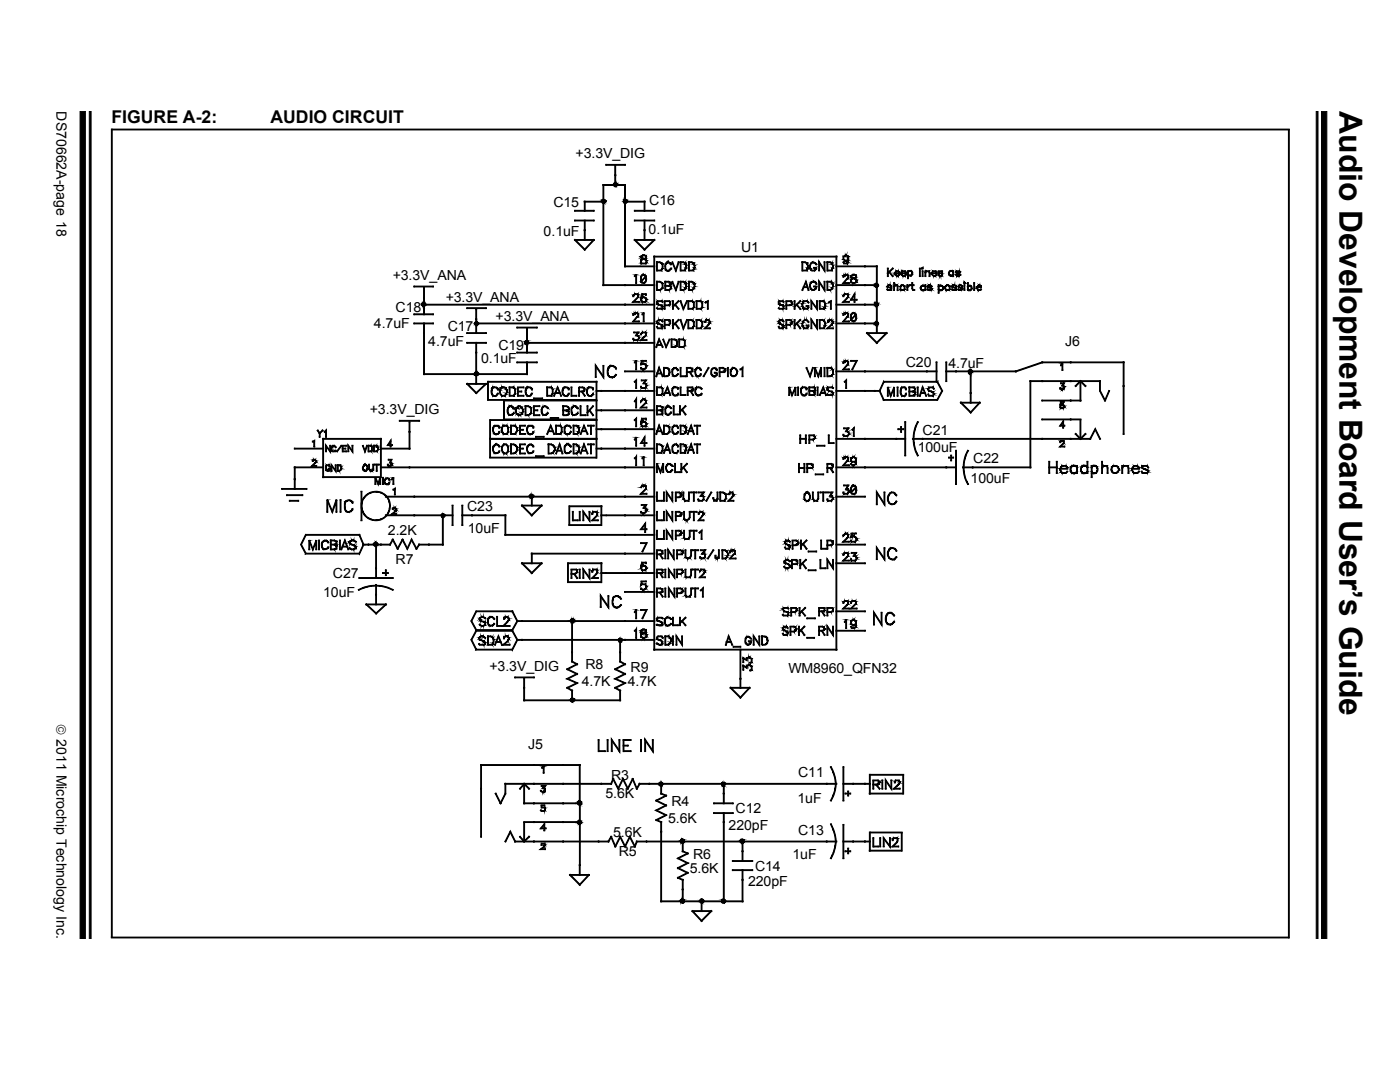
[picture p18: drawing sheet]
<svg xmlns="http://www.w3.org/2000/svg" width="279mm" height="216mm" viewBox="0 0 279 216" stroke-linecap="round" stroke-linejoin="round" font-family="sans-serif">
<defs><g id="words">
<text font-size="6.3" x="267.3" y="22.2" transform="rotate(90 267.3 22.2)">Audio Development Board User’s Guide</text>
<g font-size="3.5">
<text x="22.2" y="24.6">FIGURE A-2:</text>
<text x="54" y="24.6">AUDIO CIRCUIT</text>
</g>
<g font-size="2.8">
<text x="11.3" y="22.2" transform="rotate(90 11.3 22.2)">DS70662A-page 18</text>
<text x="114.9" y="31.5">+3.3V_DIG</text>
<text x="110.4" y="41.2">C15</text>
<text x="129.6" y="40.8">C16</text>
<text x="108.5" y="47.2">0.1uF</text>
<text x="129.5" y="46.6">0.1uF</text>
<text x="147.9" y="50.4">U1</text>
<text x="78.4" y="55.9">+3.3V_ANA</text>
<text x="74.6" y="65.5">4.7uF</text>
<text x="79" y="62.3">C18</text>
<text x="88.9" y="60.2">+3.3V_ANA</text>
<text x="98.9" y="64">+3.3V_ANA</text>
<text x="85.4" y="69.1">4.7uF</text>
<text x="89.3" y="66">C17</text>
<text x="99.5" y="69.9">C19</text>
<text x="212.6" y="69.1">J6</text>
<text x="96" y="72.5">0.1uF</text>
<text x="180.8" y="73.3">C20</text>
<text x="189.3" y="73.4">4.7uF</text>
<text x="73.8" y="82.7">+3.3V_DIG</text>
<text x="184.1" y="86.7">C21</text>
<text x="183.2" y="90.2">100uF</text>
<text x="194.2" y="92.4">C22</text>
<text x="193.7" y="96.5">100uF</text>
<text x="77.4" y="106.7">2.2K</text>
<text x="93.2" y="102">C23</text>
<text x="93.4" y="106.4">10uF</text>
<text x="79" y="112.6">R7</text>
<text x="64.5" y="119.2">10uF</text>
<text x="66.4" y="115.3">C27</text>
<text x="97.7" y="133.9">+3.3V_DIG</text>
<text x="116.1" y="136.8">4.7K</text>
<text x="116.8" y="133.5">R8</text>
<text x="125.3" y="136.8">4.7K</text>
<text x="125.9" y="134.1">R9</text>
<text x="157.3" y="134.2">WM8960_QFN32</text>
<text x="11.3" y="144.5" transform="rotate(90 11.3 144.5)">© 2011 Microchip Technology Inc.</text>
<text x="105.4" y="149.5">J5</text>
<text x="122" y="155.6">R3</text>
<text x="159.3" y="155">C11</text>
<text x="120.8" y="159.3">5.6K</text>
<text x="134" y="160.8">R4</text>
<text x="159.2" y="160.3">1uF</text>
<text x="122.4" y="167.1">5.6K</text>
<text x="133.3" y="164.2">5.6K</text>
<text x="145.4" y="165.7">220pF</text>
<text x="146.8" y="162.2">C12</text>
<text x="159.3" y="166.5">C13</text>
<text x="123.5" y="170.8">R5</text>
<text x="138.3" y="171.4">R6</text>
<text x="150.7" y="173.8">C14</text>
<text x="158.2" y="171.4">1uF</text>
<text x="137.6" y="174.2">5.6K</text>
<text x="149.3" y="176.8">220pF</text>
</g>
</g></defs>
<path d="M262.7 22.2h.3v165.2h-.3zM263.7 22.2h1.1v165.2h-1.1z" fill="#000" stroke="#000" stroke-width=".2"/>
<path d="M13.1 22.2h5.9v165.1h-5.9z" fill="#fff"/>
<g fill="#000" stroke="#000" stroke-width=".2">
<path d="M22.3 25.8h235v.1h-235zM120.3 36.8l.2 .1zM120.3 36.9h.2v3.3h-.2zM120.3 36.8l.1 .2zM120.4 36.8h2.4v.2h-2.4zM120.9 32.8l.1 .2zM122.7 36.9l.2 .1zM122.7 34.9l.2 .1zM122.7 35h.2v1.9h-.2zM122.7 36.8l.1 .2zM122.8 36.8h1.9v.2h-1.9zM122.8 36.8l.1 .2z"/>
<path d="M122.7 32.9l.2 .1zM122.7 35l.2 .1zM122.7 33h.2v2h-.2zM123.1 36.8l.2 .1zM122.6 36.5l.3-.1 .4 .4h-.2l-.2-.2h-.2l-.1 .2 .1 .3 .3-.1 .1-.2h.2a.45 .45 0 0 1-.6 .5 .45 .45 0 0 1-.1-.8zM123.1 36.8h.2zM123.1 36.7l.2 .1zM124.7 36.8l.1 .2zM124.7 32.8l.1 .2zM121 32.8h3.7v.2h-3.7zM124.7 36.8l.1 .1zM82.6 57.1l.1 .2z"/>
<path d="M82.7 57.1h3.7v.2h-3.7zM84.5 59.3l.2 .1zM84.5 57.4l.2 .1zM84.5 59.4l.2 .1zM84.5 57.5h.2v1.9h-.2zM86.4 57.1l.1 .2zM114.6 47.9l.2-.1zM114.7 47.8v.2zM114.7 47.8h3.8v.2h-3.8zM114.7 42v.1zM114.7 42h3.8v.1h-3.8zM114.7 43.9v.2z"/>
<path d="M114.7 43.9h3.8v.2h-3.8zM116.6 47.9l.2 .1zM116.6 45.8l.2 .1zM116.6 45.9h.2v2h-.2zM116.6 42.1h.2zM116.6 40.2h.2zM116.6 40.2h.2v1.9h-.2zM116.8 49.7l-.1 .2zM114.7 47.9l.1-.1 2 1.9-.2 .2zM116.6 40.2l.1 .1zM116.7 40.2h3.7v.1h-3.7zM116.6 49.8l.1 .1z"/>
<path d="M116.6 43.9l.2 .1zM116.6 45.9l.2 .1zM116.6 44h.2v1.9h-.2zM118.5 47.8l.1 .2zM118.5 42l.1 .1zM118.5 43.9l.1 .2zM118.5 47.8l.1 .1zM118.4 47.8l.2 .1-1.8 2-.2-.1zM120.3 56.9l.2 .1zM120.3 40.2h.2zM120.3 40.2h.2v16.7h-.2zM120.3 40.2l.2 .1z"/>
<path d="M120.4 40.2l.1 .1zM120.3 56.8l.1 .2zM120.8 40.1h.1zM120.8 40l.1 .1zM120.8 40.2h.1zM120.2 39.9l.2-.2 .5 .4-.1 .1-.4-.3-.2 .2 .2 .3 .5-.3a.44 .44 0 0 1-.5 .5 .44 .44 0 0 1-.2-.7zM124.7 56.8l.1 .2zM120.4 56.8h4.3v.2h-4.3zM124.7 40.2v.1zM124.7 53.1v.1zM124.7 56.8v.2zM124.7 40.2h.1z"/>
<path d="M124.7 53.1l.1 .1zM124.7 40.2h.1v12.9h-.1zM124.7 40.2l.1 .1zM124.7 36.9h.1v3.3h-.1zM125.1 40.2h.2zM124.5 39.9l.3-.2 .4 .4-.1 .1-.4-.3-.2 .2 .1 .3h.3l.2-.3h.1a.44 .44 0 0 1-.6 .5 .44 .44 0 0 1-.1-.7zM125.1 40.1h.1zM125.1 40l.1 .1zM126.3 59.1l.2 .1zM126.6 58.7l.7-.1 .2 .2v.5l-1.1 1h-.2l1.1-1.1 .1 .1-.1-.1v-.4h.2l-.2 .1-.1-.1 .1-.2-.1 .2h-.5v-.2v.2l-.3 .3-.1-.2 .2 .2h-.2l.2-.3 .1 .1-.1-.1zM126.6 47.9l.1-.1zM126.6 47.8l.1 .2z"/>
<path d="M126.7 47.8h3.9v.2h-3.9zM126.6 42l.1 .1zM126.6 43.9l.1 .2zM126.6 55l.1 .2zM126.7 55l.2 .2h-.2zM126.9 54.8h.1h-.1l.1 .1-.1 .2h-.2zM126.9 56.5l.1 .1zM126.9 54.8h.1v1.7h-.1zM127.9 56.2l.1 .1zM127.9 59.8l.1 .1zM128 59.5l.1 .1-.1 .3-.1-.1zM128.2 50.8l.1 .2z"/>
<path d="M128.3 54.7v.2zM128.2 54.7l.1 .2zM128.3 50.9l.1 .1zM128 51l.1 .1-.3 .1h.2l-.1 .2 .1-.1 .1 .2-.1 .1 .1-.2 .2 .2-.1 .1v-.2l.6 .2 .3 .3-.1 .5-.2-.1 .2-.1 .1 .1-.2-.1v-.3h.2l-.1 .1-.2-.1 .2-.1-.2 .1-.1-.2 .1-.1-.1 .1-.3-.1 .1-.1v.1l-.5-.1-.2-.4 .5-.3 .1 .1-.3 .2zM128.2 54.7l.2 .1zM127.9 55l.4-.2h.1l-.4 .4v1l.4 .2 .3-.1 .2-.6-.1-.5-.1-.2-.4-.1v-.2a.93 .93 0 0 1 .7 1.4 .51 .51 0 0 1-.9 .3l-.3-.2zM128.5 47.9l.2 .1zM128.5 45.8l.2 .1zM128.5 45.9h.2v2h-.2zM128.5 42.1h.2zM128.5 40.2h.2zM128.6 49.9l.2-.1z"/>
<path d="M126.6 47.9l.1-.1 2 1.9-.1 .2zM128.6 40.2l.1 .1zM124.7 40.2h3.9v.1h-3.9zM128.5 49.8l.2 .1zM128.5 43.9l.2 .1zM128.5 45.9l.2 .1zM128.5 44h.2v1.9h-.2zM128.8 52.5h.2v.2h-.2zM128.8 58.8l.2 .1zM128.8 58.6h.2v.2h-.2zM128.6 50.8l.4 .2v.5l-.2 .2h-.5v-.2l.1 .2-.2 .1-.2 .2-.1-.2 .1 .1v.6h-.2h.3l-.1 .1 .1-.1h.8v.2h-.9l-.2-.2v-.6l.4-.2 .1 .1-.2-.1 .2-.2h.5v.2l-.1-.1 .3-.1h-.2v-.4l.1-.1v.2l-.3-.2zM128.2 58.6h.7v.2h-.7l-.1-.1h.2l-.2 .3h-.1h.1l-.1 .4h-.2h.2v.4l-.1 .1 .1-.1 .1 .3-.1 .1 .1-.2 .2 .2-.1 .1v-.1h.6v.1l-.1-.1 .1-.2 .2 .1h-.2l.2-.3h.1l-.1 .1-.2-.3 .2-.1-.2 .1-.1-.1 .1-.2-.1 .2-.3-.2v-.1l.1 .1-.3 .2-.1-.2 .2 .2-.2 .1-.1-.1 .5-.3 .3 .1 .3 .5-.3 .5h-.6l-.2-.2a1.05 1.05 0 0 1 0-1.1z"/>
<path d="M128.9 55l.1 .2zM128.8 55.1l.2 .1-1 1.1-.1-.1zM130.6 47.8l.1 .2zM130.6 42l.1 .1zM126.7 42h3.9v.1h-3.9zM130.6 43.9l.1 .2zM126.7 43.9h3.9v.2h-3.9zM130.6 53.1l.1 .1zM124.7 53.1h5.9v.1h-5.9zM130.6 56.8l.1 .2zM124.7 56.8h5.9v.2h-5.9zM130.5 51.1l.1 .2z"/>
<path d="M130.5 47.8l.2 .1zM128.6 49.7l1.9-1.9 .1 .1-1.9 2zM130.5 51.1l.2 .1zM131 52.3h.2v1.8h-.2zM131 56.2h.2v1.8h-.2zM131.7 52.2l.6 .5v.9l-.1 .2-.2-.2 .2 .1-.2 .4h-.9v-.2h.9v.1l-.1-.1 .1-.3h.3h-.2v-.9h.2l-.1 .1-.2-.2 .2-.1-.1 .1-.2-.1 .1-.1-.1 .1-.2-.1zM131 52.2l.1 .2zM131.7 56.1l.6 .5v.9l-.1 .2a1.05 1.05 0 0 1-1.1 .3v-.2h.6v.2l-.1-.2 .3-.1 .1 .1-.1-.1 .2-.2 .1 .2-.2-.2 .2-.1 .1 .1h-.2v-.9h.2l-.1 .1-.2-.2 .2-.1-.1 .1-.2-.1 .1-.1-.1 .1-.2-.1zM131 56.1l.1 .2zM131 52.2l.2 .1zM131 56.1l.2 .1zM131.1 52.2h.6v.2h-.6z"/>
<path d="M131.1 56.1h.6v.2h-.6zM132.7 56.2h.2v1.8h-.2zM132.8 57.8h.7v.2l-.1-.2 .3-.1 .1 .1-.1-.1 .3-.1h-.2v-.3l.2-.1-.1 .2-.2-.2 .3 .1v.3l-.5 .4h-.7zM132.7 56.1l.1 .2zM132.7 57l.1 .1zM132.8 57h.7v.1h-.7zM132.7 56.1l.2 .1zM132.8 56.1h.7v.2h-.7zM133.5 57l.1 .1zM133.7 57h.1v.2h-.1zM133.5 56.1l.5 .3-.2 .4-.1-.1 .1 .3-.3 .1v-.1h.3v.1h-.3l-.1-.1 .4-.1h-.1v-.2l.1-.1h.2h-.2l.2-.2-.1 .1-.2-.1 .1-.1-.1 .1-.2-.1zM133.8 52.8l.2-.1z"/>
<path d="M132.9 52.5l.3-.3h.3l.5 .5-.2 .1-.3-.4h-.3l.1-.1-.5 .5 .1 1 .1 .1h.6l.3-.4 .1 .1-.2 .1a.63 .63 0 0 1-.8 .4l-.3-.6v-.8zM133.9 53.5l.1 .1zM134.1 52.3h.2zM134.1 52.4l.2-.1 .7 1.7-.1 .2zM134.1 56.2h.2zM134.1 56.3l.2-.1 .7 1.6-.1 .3zM135.3 52.3l.2 .1-.5 1.6h-.2zM135.3 56.2l.2 .1-.5 1.6-.2-.1zM135.4 52.2l.1 .2zM135.4 56.1l.1 .2zM135.7 52.3h.2v1.8h-.2zM135.7 56.2h.2v1.8h-.2z"/>
<path d="M136.4 52.2l.5 .3v.2h-.2h.2l.1 .3v.5l-.1 .1-.1-.1 .1 .2-.2 .4h-.9v-.2h.9l.1 .1h-.2l.1-.3h.2h-.2v-.1l.2-.2h.1h-.1v-.4h.1l-.1 .1-.2-.4 .2-.2-.2 .1-.1-.1 .1-.1v.1l-.3-.1zM135.7 52.2l.1 .2zM136.4 56.1l.5 .3v.2h-.2h.2l.1 .1v.5l-.1 .3-.2-.1 .2 .2-.2 .2-.9 .2v-.2h.6v.2l-.1-.2 .3-.1 .1 .1-.1-.1 .3-.1h-.2v-.1l.2-.4 .1 .1h-.1v-.4l.1-.1-.1 .1-.2-.1 .2-.3-.2 .1-.1-.1 .1-.1v.1l-.3-.1zM135.7 56.1l.1 .2zM135.7 52.2l.2 .1zM135.7 56.1l.2 .1zM135.8 52.2h.6v.2h-.6zM135.8 56.1h.6v.2h-.6zM137.4 52.3h.2v1.8h-.2zM137.4 56.2h.2v1.8h-.2zM138.1 52.2l.5 .3v.2h-.2h.2l.1 .3v.5l-.2 .1-.1-.1 .2 .2-.2 .4h-.9v-.2h.8l.1 .1-.1-.1 .1-.2h.2h-.2v-.1l.2-.2h.1h-.2v-.4h.2l-.1 .1-.2-.4 .1-.2-.1 .1-.1-.1 .1-.1-.1 .1-.3-.1zM137.4 52.2l.1 .2z"/>
<path d="M138.1 56.1l.5 .3v.2h-.2h.1l.2 .1v.5l-.1 .3-.2-.1 .2 .1-.1 .2a1.03 1.03 0 0 1-1 .3v-.2h.6v.2l-.1-.2 .3-.1 .1 .1-.1-.1 .3-.1h-.2v-.1l.2-.4 .1 .1h-.2v-.4l.2-.1-.1 .1-.2-.1 .1-.3-.1 .1-.1-.1 .1-.1-.1 .1-.3-.1zM137.4 56.1l.1 .2zM137.4 52.2l.2 .1zM137.4 56.1l.2 .1zM137.5 52.2h.6v.2h-.6zM137.5 56.1h.6v.2h-.6zM160 52.3h.2v1.8h-.2zM160.7 52.2l.5 .3v.2h-.2h.2l.1 .3v.5l-.1 .1-.2-.1 .2 .2-.2 .4h-.9v-.2h.9v.1l-.1-.1 .1-.2h.2h-.2v-.2l.2-.1h.1h-.2v-.4h.2l-.1 .1-.2-.4 .2-.2-.1 .1-.2-.1 .1-.1-.1 .1-.2-.1zM160 52.2l.1 .2zM160 52.2l.2 .1zM160.1 57.8l.1 .2zM160.3 57.2l.1 .2z"/>
<path d="M160.4 57.2h.7v.2h-.7zM160.1 52.2h.6v.2h-.6zM160.8 56.2l.1 .1-.7 1.6-.1-.1zM161.1 57.2l.1 .2zM161.3 57.9h.2zM160.8 56l.6 1.8-.1 .1-.6-1.7zM162.5 53.4v.1zM162.4 53.4l.1 .1zM162.5 57.1v.2zM162.4 57.1l.1 .2zM162.8 52.8l.2-.1zM161.9 52.3h.6l.5 .4-.2 .1-.4-.3h-.4l-.3 .5v.4h-.1l.4 .5h.6l.2-.5 .1 .1h-.4v-.1h.4l.1 .2-.3 .4-.8 .1-.3-.7v-.4z"/>
<path d="M162.8 56.7l.2-.1zM161.8 56.3a.63 .63 0 0 1 1 .1l.2 .2-.2 .1-.2-.4h-.6l-.3 .5v.4l.2 .4 .5 .2 .5-.4-.1-.2 .1 .1h-.4v-.2h.4l.1 .4-.1 .1a.62 .62 0 0 1-.6 .4 .62 .62 0 0 1-.6-.3v-.2a1 1 0 0 1 .1-1.2zM163.4 52.3h.2v1.7h-.2zM163.4 57.9l.2 .1zM163.4 56.2h.2v1.7h-.2zM163.4 52l1.2 1.9-.1 .1-1.1-1.6zM163.4 55.9l1.2 1.9-.1 .1-1.1-1.6zM164.5 52.2l.1 .1zM164.5 52.3h.1v2l-.1-.3zM164.5 56.1l.1 .1zM164.5 56.2h.1v1.9l-.1-.2zM165 52.3h.2v1.8h-.2z"/>
<path d="M165 56.2h.2v1.8h-.2zM165.7 52.2l.5 .3v.2h-.2h.2l.1 .3v.5l-.2 .1-.1-.1 .2 .2-.2 .4h-.9v-.2h.8l.1 .1h-.1l.1-.3h.2h-.2v-.1l.3-.2h-.1v-.4h.1l-.1 .1-.2-.4 .1-.2-.1 .1-.1-.1 .1-.1-.1 .1-.2-.1zM165 52.2l.1 .2zM165.7 56.1h.3l.2 .5h-.2h.1l.2 .1v.5l-.1 .3-.2-.1 .2 .2-.2 .2-.9 .2v-.2h.6v.2l-.1-.2 .3-.1 .1 .1-.1-.1 .3-.1h-.2v-.1l.2-.4 .1 .1h-.1v-.4l.1-.1-.1 .1-.2-.2v-.1l.2-.1-.2 .1-.1-.4v.2h-.2zM165 56.1l.1 .2zM165 52.2l.2 .1zM165 56.1l.2 .1zM165.1 52.2h.6v.2h-.6zM165.1 56.1h.6v.2h-.6zM166.8 51.1l.2 .1zM166.8 51.2h.2v78.4h-.2zM166.8 53.1l.1 .1z"/>
<path d="M166.9 53.1h5.7v.1h-5.7zM166.8 56.8l.1 .2zM166.9 56.8h5.7v.2h-5.7zM166.9 51.1l.1 .2zM130.6 51.1h36.3v.2h-36.3zM168.2 55.2l.2 .1zM168.4 54.9h.2l.1 .1-.2-.1 .2-.2h.4l.1 .2-.1 .1-.1-.1 .1-.1-.1 .1h-.3v-.2l.1 .2-.4 .1v-.1v.3l-.1-.1 .1 .1h-.2zM168.2 59.1l.2 .1zM168.5 58.7l-.1 .1 .2-.2h.6l.2 .2v.5l-1 1h-.3l.9-.8 .1 .1-.1-.1 .2-.3 .1 .1-.1-.1v-.4h.2l-.2 .1-.1-.1 .1-.1-.1 .1h-.5v-.2l.1 .2-.2 .1-.1-.1 .1 .1-.1 .2-.1-.2 .1 .2h-.2zM168.2 52.3h.2zM168.3 56.4h1.1v.2h-1.1zM168.3 52.4l.1-.1 .1 .2-.1 .1z"/>
<path d="M169.1 54.9h.3v.1h-.3zM169.2 51.4l.2 .1zM168.2 51.2l.4-.2 .1 .1-.2-.1 .2-.2 .7 .4v1.2l-.2 .3-.8-.1v-.1h.7v.2l.1-.4 .2 .1-.2-.1v-1.1h.2l-.3-.1 .1-.1-.1 .2-.3-.2 .1-.1-.2 .1v-.2l-.1 .4-.2 .1-.1-.2 .1 .7h-.2h.4l.2 .2-.1 .1 .2-.1v.1l-.1-.1 .3-.2 .1 .2-.1-.1 .1-.2 .1 .1h-.1v-.3h.2l-.2 .5-.5 .1-.2-.1 .1-.2v.2l-.4-.2zM169.2 54.9h.2v.7l-.3 .1-.1-.1 .1 .1-.7 .8-.3 .1 .9-1 .2-.1 .1 .1-.1-.1zM169.4 56.4l.1 .2zM169.8 56.3h.2v.1h-.2zM170.5 54.7l.4 .2v.5l-.3 .2h-.3v-.2v.2l-.4 .3-.1-.2 .1 .1v.5h-.1v-.5l.3-.2 .1 .1-.1-.1 .1-.2h.3l.1 .2-.1-.1 .4-.1h-.2v-.5h.2l-.1 .1-.3-.1zM169.8 59.7h1.2v.2h-1.2zM170.2 54.7l.1 .2zM170.2 54.8l.2 .1zM169.9 54.9l.1 .1-.1 .2-.1-.1h.1l-.1 .2 .2-.1 .2 .3-.1 .1v-.2h.3l.5 .3-.1 .2 .1-.2 .1 .2a.64 .64 0 0 1-.3 .6 .64 .64 0 0 1-.8-.1l.1-.1 .3 .1-.1 .2 .1-.2h.2v.2v-.2l.3-.1 .1 .1-.1-.1 .1-.1 .1 .1-.1-.1v-.3h.1l-.1 .1-.3-.3 .1-.1-.1 .1-.2-.1v-.1v.1h-.3l-.2-.2 .1-.1-.1 .1-.1-.3 .4-.3 .1 .1-.3 .1zM170.3 54.7h.2v.2h-.2z"/>
<path d="M170.5 58.7h.1l-.7 1.2h-.2zM171 59.7v.2zM172.5 56.8l.1 .2zM172.6 56.8h2.4v.2h-2.4zM172.5 53.1l.1 .1zM172.6 53.1h2.4v.1h-2.4zM172.6 53.1l.1 .1zM172.6 56.8l.1 .2zM175 56.8l.1 .2zM175 53.1l.1 .1zM174.9 53.1h.2zM174.9 53.1h.2v3.8h-.2z"/>
<path d="M175.2 56.9l.1 .1zM174.5 56.7a.43 .43 0 0 1 .5-.2 .43 .43 0 0 1 .3 .4h-.1l-.2-.2-.4 .2 .3 .3 .3-.3h.1a.43 .43 0 0 1-.5 .5 .43 .43 0 0 1-.3-.7zM175.2 56.9h.1zM175.2 56.8l.1 .1zM177 57.7h.1zM177 57.8l.1-.1 .1 .1-.1 .1zM177.1 54.5l.1 .1zM177.1 53.5l.2 .1zM177.1 55.1l.2 .1zM177.1 53.6h.2v1.5h-.2zM177.4 54.3l.1-.1zM177.4 54.3l.1-.1 .7 .9-.1 .1z"/>
<path d="M177.8 57.4h.2v.2h-.2zM177.8 57.2l.2 .1zM176.9 57.2l.4-.4 .7 .2v.2h-.2l.1-.2-.1 .1-.2-.1v-.2v.2h-.3v-.2l.1 .2-.4 .2 .1-.1 .1 .3v-.2h.1l.5 .2v.2l-.5-.2 .1-.2-.1 .2h-.2zM177.8 57.5h.2v.5h-.2zM177.2 57.8h.7v.2h-.8zM178.1 53.5l.2 .1zM177.1 54.5l1-1 .1 .1-1 1zM178.1 55.2l.2-.1zM178.3 57.2h.2zM178.7 56.8h.3l.2 .2-.1 .1-.2-.1 .2-.1-.4 .1v-.2l.1 .2-.3 .2-.1-.1 .1-.1 .1 .1-.1-.1zM178.4 56.4l.1 .1zM178.4 57.9l.1 .1z"/>
<path d="M178.4 56.5h.1v1.4h-.1zM178.5 54.4l.1 .2zM178.6 54.4h.9v.2h-.9zM179.2 54.9l.1-.1 .2 .1-.2 .1zM179 57h.2v.2h-.2zM179 57.9l.2 .1zM179 57.2h.2v.7h-.2zM178.7 54.2l.2-.2h.4l.2 .3v.2h-.2v-.2l.2-.1-.2 .1v-.3v.2h-.4l-.1-.1 .1 .1-.1 .1-.2-.1 .2 .1-.1 .3-.2-.1h.2l-.2 .2 .1-.1 .2 .2-.1 .1 .1-.1 .1 .1 .1 .3v-.2l.2 .2-.1-.2 .1-.1 .1 .1 .2-.1-.3 .3h-.2l-.2-.2 .1-.1-.1 .1-.3-.3zM179.4 54.7l.1 .2zM179.7 54.4l.1 .2zM179.8 54.4h1.1v.2h-1.1zM179.9 56.8l.1 .2z"/>
<path d="M179.8 57l.1 .1-.1-.1 .1-.1 .1 .1-.2 .2h-.2h.2v.5l-.2 .1 .2-.1v.3v-.2h.6v.1l-.1-.1 .2-.1h.1h-.2v-.5l.2-.1-.1 .1-.2-.1v-.3l.1 .2-.1 .1 .1-.1 .2 .1v.7l-.2 .2h-.6l-.2-.2v-.7zM180 56.8h.3v.2h-.3zM180.6 54h.1v.3h-.1zM180.6 54.9l.1-.1 .1 .1-.1 .1zM179.9 54.2l.2-.2h.6v.2h-.6l-.1-.1 .2 .1-.2 .1-.1-.1 .1 .1-.1 .3-.2-.1h.2l-.1 .2 .1-.1 .1 .2-.1 .1 .1-.1 .3 .2v.2v-.2h.2l.1 .2-.1-.1 .2-.3-.1 .4h-.4l-.2-.2 .2-.1-.1 .1-.4-.3zM180.6 54.3l.1-.1 .2 .3h-.2l.1-.2-.1 .2zM180.8 54.7v.2zM181 57.3l.1 .1zM181 57.2l.3-.2 .1 .1-.1 .1-.1-.1 .1 .1-.2 .2zM181.1 54.3h.2zM181.1 54.2l.6-.2a.56 .56 0 0 1 .5 .7l-.4 .4-.5-.1-.1-.1 .1-.1 .5 .1 .2-.4-.3-.4-.4 .2zM181.3 54.8l-.1 .1z"/>
<path d="M181.2 54.7v.2zM181 57.9l.2 .1zM181 56.9h.2v1h-.2zM181.1 54l.2 .1zM181.1 55.5l.2 .1zM181.1 54.1h.2v1.4h-.2zM181.5 56.8v.2l-.1 .1-.1-.1zM181.5 56.8h.2v.2h-.2zM181.7 56.8v.2zM181.8 56.8l.1 .2zM181.9 56.8h.4v.2h-.4zM182 56.4l.1 .1z"/>
<path d="M182 56.5h.1v1.1h-.1h.1l.1 .4-.2-.4zM182.2 57.8h.1v.2h-.1zM182.3 57.8h.2v.2h-.2zM182.3 56.8l.1 .2zM182.5 57.8l.1 .2zM183.5 53.5l.2 .1zM183.5 55.1l.2 .1zM183.5 53.6h.2v1.5h-.2zM183.9 53.5l.1 .2zM184 53.5h.2v.2h-.2zM184.1 53.4l.1-.1v.3h-.2zM183.9 53.6h.1z"/>
<path d="M183.9 53.5l.2-.1 .1 .1-.2 .1zM184 54l.2 .1zM184 55.1l.2 .1zM184 54.1h.2v1h-.2zM184.6 54.4l.1 .1zM184.8 54h.6l.2 .4h-.2l-.1-.2 .2-.1-.7 .1v-.2l.1 .2-.1 .2h-.2zM184.6 57.2h.2zM183.8 57.1a.69 .69 0 0 1 .9 0l-.1 .1-.5-.1-.3 .4 .2 .3h.4l.2-.1 .1 .1a.6 .6 0 0 1-.8 .2 .6 .6 0 0 1-.1-.9zM184.6 57.7l.1 .1zM184.7 57.6v.2zM184.6 54l.2 .1zM184.6 55.1l.2 .1z"/>
<path d="M184.6 54.1h.2v1h-.2zM184.6 56.8l.2 .1zM184.6 57.9l.2 .1zM184.6 56.9h.2v1h-.2zM185 57.7h.2zM185 57.8l.2-.1 .1 .1-.1 .1zM185.4 55.1l.2 .1zM185.4 54.4h.2v.7h-.2zM186 57.1l-.1 .2zM185 57.2l.2-.2 .1 .1-.1-.1 .2-.2h.3l.2 .2-.2 .1 .2-.1 .1 .1-.1 .1-.3-.2 .1-.2v.2l-.4-.1 .1 .1-.3 .2 .1-.1 .1 .1v.2v-.2h.1l.3 .2v.2v-.2h.1l.2 .4-.2 .2h-.6l.1-.2h.5v.2l.1-.3 .1 .1-.2-.2h.2l-.3-.1 .2-.1-.3 .2-.3-.2 .1-.2-.2 .2zM185.8 54.4l.1 .2zM185.9 54.4h1.1v.2h-1.1z"/>
<path d="M186.7 54h.1v.3h-.1zM186.7 54.9l.2-.1 .1 .1-.2 .1zM186.1 54.1l.2 .1-.2 .1-.1-.1 .2 .1-.2 .3-.2-.1h.2l-.1 .2 .1-.1 .4 .4v.2v-.2h.2l.1 .2-.1-.1 .1-.2 .1 .1-.1 .2h-.4l-.5-.5v-.2l.4-.5h.6v.2h-.6zM186.7 54.3l.1-.1 .2 .3h-.2l.2-.2-.1 .2zM186.9 54.8h.1zM187.2 54h.8v.2h-.8zM187.2 54.7l.2 .1zM187.2 54.8h.2v.1h-.2zM187.2 57.2h.2zM187.3 57.1a.56 .56 0 0 1 .8-.1 .56 .56 0 0 1 .1 .8 .56 .56 0 0 1-.8 .1l-.1-.1 .1-.1 .1 .2 .5-.1 .1-.4-.2-.3-.5 .1zM187.3 57.8l.1-.1zM187.2 57.7h.2z"/>
<path d="M187.2 54.1h.2v.3l-.1 .1 .1-.2 .1 .3v-.2h.4l.2 .2v.4l-.3 .2-.6-.2 .2-.1 .3 .1-.1 .2 .1-.2v.2v-.2l.3-.1 .1 .1-.2-.3h.2h-.1l-.2-.1 .1-.1v.1h-.5l-.2-.2zM187.2 56.8l.2 .1zM187.2 58.4l.2 .1zM187.2 56.9h.2v1.5h-.2zM187.9 54.3l.2 .1zM187.9 54h.2v.3h-.2zM188.9 56.8l.1 .2zM188.9 56.8l.2 .1zM188.6 57.1l.2 .1-.3 .1h.2l-.2 .2 .2-.1 .1 .3-.2 .1 .2-.1 .1 .1-.1 .2v-.2h.6l.1 .1-.2-.1 .3-.1h-.2v-.5l.2-.1-.1 .1-.2-.1-.1-.1 .1-.2 .2 .2-.2 .1 .2-.1 .1 .1v.7l-.2 .2h-.6l-.3-.7 .3-.3 .1 .1-.1-.1 .1-.2 .2 .2-.3 .2zM189 56.8h.3v.2h-.3zM189.9 57.7h.1zM189.9 57.8l.1-.1 .2 .1-.2 .1z"/>
<path d="M190.1 54.3l.2 .1zM189.5 54.1l.4-.1 .4 .2-.1 .1-.3-.2-.3 .1-.2 .3 .3 .4 .5-.1 .1 .1a.57 .57 0 0 1-.8 .1 .57 .57 0 0 1-.1-.8zM190.2 54.8l.1 .1zM190.2 54.7l.1 .2zM190.1 54l.2 .1zM190.1 55.1l.2 .1zM190.1 54.1h.2v1h-.2zM190.6 57.4h.3v.2h-.3zM190.7 57.2l.2 .1zM189.8 57.2l.2-.2 .2 .1-.2-.1 .2-.2 .7 .2v.2h-.2l.1-.2v.1l-.3-.1v-.2v.2l-.3-.1 .1 .1-.4 .2 .1-.1 .1 .3v-.2h.1l.5 .2-.1 .2-.4-.2 .1-.2-.2 .2zM190.7 57.5h.2v.5h-.2zM190.7 54.8h.2z"/>
<path d="M190.1 57.8h.7v.2h-.7zM190.7 54.9l.2-.1 .1 .1-.1 .1zM191.2 57.8l.1-.1zM191.1 57.7h.2zM191.7 54.2v.2zM190.9 54h.6l.2 .2-.1 .1-.1-.3v.2h-.6v-.1l.1 .1-.3 .1 .2-.1 .1 .1-.1 .2 .1-.2 .1 .2v.1v-.2h.3l.1 .2-.1 .1 .1-.1 .3 .2-.3 .2-.1-.1 .1 .1-.1 .2h-.4l-.1-.2 .1-.1 .1 .1-.1 .2 .1-.2h.2v.2l.1-.3 .2-.1 .1 .1-.4-.2h.1l-.1-.1 .1-.1-.3 .1-.4-.3zM192 57.2h.2zM191.4 56.9l.4-.1 .3 .3-.1 .1-.2-.2h-.3l.1-.1-.3 .3v-.1l.2 .2a.47 .47 0 0 1 .6 .5l-.2 .2h-.6l-.1-.2 .1-.1 .1 .1h.4l.2-.1-.8-.5zM192.4 56.5l.2 .1zM192.4 56.1l.4 .5h-.3v-.2h.2l-.2 .1-.1-.1zM192.4 56.4l.2 .1zM192.4 56.3h.2v.2h-.2z"/>
<path d="M192.4 56.8l.2 .1zM192.4 57.9l.2 .1zM192.4 56.9h.2v1h-.2zM193 57.2h.2zM193.1 57.1a.54 .54 0 0 1 .8 0 .54 .54 0 0 1 0 .7l-.1 .2a.5 .5 0 0 1-.7-.2l.1-.1 .4 .1 .2-.2-.1-.5h-.3l-.2 .1zM193.1 57.8l.1-.1zM193.1 57.7h.1zM193.1 56.4l.2 .1zM193.1 57.9l.2 .1zM193.1 56.5h.2v1.4h-.2zM194.3 56.4l.2 .1zM194.3 57.9l.2 .1z"/>
<path d="M194.3 56.5h.2v1.4h-.2zM194.9 57.2v.2zM194.9 57.2h1v.2h-1zM195.7 57.7l.2 .1-.2 .1-.1-.1zM195.7 57h.2v.3h-.2zM195.8 57.6l.1 .2zM194.9 57.3l.3-.3 .1 .1-.1-.1 .1-.2 .4 .2-.1 .1 .2-.1v.1h-.2l-.1-.1v-.2v.2l-.2-.1 .1 .1-.1 .1-.3 .3-.1-.1h.1l-.1 .2 .1-.1 .2 .3-.2 .1 .2-.1 .1 .1-.1 .2v-.2h.5v.1l-.5 .1zM82.6 64.5l.1 .1zM82.7 64.5h3.7v.1h-3.7zM82.6 62.6l.1 .2zM82.7 62.6h3.7v.2h-3.7zM84.5 62.7l.2 .1z"/>
<path d="M84.5 60.7l.2 .1zM84.5 60.8h.2v1.9h-.2zM84.5 74.6l.1 .1zM84.6 74.6h10.4v.1h-10.4zM84.5 60.7l.1 .2zM84.6 60.7h40.1v.2h-40.1zM84.5 66.4l.2 .1zM84.5 74.7h.2zM84.5 66.5h.2v8.2h-.2zM84.5 60.8l.2 .1zM84.5 59.4h.2v1.4h-.2zM84.5 64.5h.2z"/>
<path d="M84.5 66.5h.2zM84.5 64.5h.2v2h-.2zM84.8 60.8l.2 .1zM84.3 60.3a.47 .47 0 0 1 .7 .5h-.2v-.3h-.3l-.2 .3 .2 .2 .2-.1 .2-.2 .1 .1a.45 .45 0 0 1-.7 .3 .45 .45 0 0 1 0-.8zM84.9 60.7l.1 .1zM86.4 64.5l.1 .1zM86.4 62.6l.1 .2zM93.1 76.6l.2-.1zM93.2 76.5v.2zM93.2 76.5h3.8v.2h-3.8zM93.2 66.4v.1zM93.2 68.3v.2z"/>
<path d="M93.2 61.4v.2zM93.2 61.4h3.8v.2h-3.8zM95 76.6l.1 .1zM95 74.6l.1 .1zM95 74.7h.1v1.9h-.1zM95 66.5h.1zM95 64.5h.1zM95 64.5h.1v2h-.1zM95.1 78.4l-.1 .1zM93.2 76.7l.1-.2 1.8 1.9-.1 .1zM95 74.6v.1zM95 64.5v.1z"/>
<path d="M94.9 78.4l.2 .1zM95 63.6l.1 .1zM95 64.5l.1 .1zM95 63.7h.1v.8h-.1zM95 70.3l.1 .1zM95 74.7h.1zM95 70.4h.1v4.3h-.1zM95 68.3l.1 .1zM95 70.4h.1zM95 68.4h.1v2h-.1zM95 61.7l.1 .1zM95 63.7l.1 .1z"/>
<path d="M95 61.8h.1v1.9h-.1zM95.4 74.5l.1 .1zM94.8 74.3l.3-.1 .4 .2v.1l-.4-.2-.3 .1 .2 .5 .5-.4a.44 .44 0 0 1-.6 .5 .44 .44 0 0 1-.1-.7zM95.4 74.5h.1zM95.4 74.4l.1 .1zM95.4 64.5l.1 .1zM94.8 64.3l.3-.1 .4 .2v.1l-.4-.2-.3 .2 .2 .4 .4-.4 .1 .1v.1a.4 .4 0 0 1-.6 .3l-.2-.4zM95.4 64.4l.1 .2zM97 76.5l.1 .2zM97 66.4l.1 .1zM93.2 66.4h3.8v.1h-3.8zM97 68.3l.1 .2z"/>
<path d="M93.2 68.3h3.8v.2h-3.8zM97 61.4l.1 .2zM96.9 76.5l.2 .1zM95 78.4l1.9-1.9 .1 .2-1.9 1.8zM97.3 79.7h21.7v.2h-21.7zM97.3 76.1h.2v3.7h-.2zM97.4 76.1h21.6v.2h-21.6zM99.3 77.8l.2-.1zM98.2 77.4l.2-.2h.7l.2 .2 .1 .3-.1 .1-.2-.4h-.7l-.3 .5 .3 1h.6l.3-.4 .1 .1-.1 .1a.65 .65 0 0 1-1.1 .2l-.2-.6zM99.3 78.5l.1 .1zM99.3 78.5h.2zM100.3 77.2l.1 .2z"/>
<path d="M99.8 77.4l.5-.2v.2l-.2-.2 .1 .2h-.4h.2v.4l-.2 .1h-.1h.1v.4h-.1h.1l.2 .4h-.2l.1-.1 .3 .3v.2v-.2h.5l.1 .1-.2-.1 .3-.3 .2 .1h-.2v-.2l.2-.3 .1 .1h-.1v-.4l.1-.1-.1 .1-.2-.2v-.3h.1v.1l-.3-.1v-.2v.2h-.1v-.2l.5 .2v.3h-.2l.3 .1v.5l-.1 .3-.2-.1 .2 .2-.3 .4h-.7a1.06 1.06 0 0 1-.3-1.4l.1 .1-.1-.1zM100.2 77.2l.1 .2zM100.3 77.2h.3v.2h-.3zM100.6 79.8h18.4v.2h-18.4zM101.6 77.3h.2v1.8h-.2zM102.2 77.2h.4l.3 .5v.9l-.2 .1-.1-.1 .1 .1-.1 .4h-.9v-.2h.8l.1 .1h-.1l.1-.4 .3-.1h-.2v-.8h.2l-.2 .1-.1-.3 .1-.1-.1 .1-.1-.3v.2h-.3zM101.6 77.2l.1 .2zM101.6 77.2l.2 .1zM101.7 77.2h.5v.2h-.5zM103.1 72.2l.1 .2zM103.2 72.2h3.9v.2h-3.9zM103.1 70.3l.1 .1z"/>
<path d="M103.2 70.3h3.9v.1h-3.9zM103.1 65.3l.1 .1zM103.2 65.3h3.9v.1h-3.9zM103.3 77.2h1.2v.2h-1.2zM103.3 77.3h.1v1.8h-.1zM103.4 78.9h1.1v.2h-1.1zM103.3 78l.1 .2zM103.4 78h.7v.2h-.7zM104.1 78v.2zM104.5 77.2l.1 .2zM104.5 78.9l.1 .2zM105.1 70.4h.2z"/>
<path d="M105.1 68.3l.2 .1zM105.1 68.4h.2v2h-.2zM105.2 74.6l.1 .1zM95 74.6h10.2v.1h-10.2zM105.1 68.3l.1 .2zM105.2 68.3h19.5v.2h-19.5zM105.1 74l.2 .1zM105.1 74.7h.2zM105.1 74.1h.2v.6h-.2zM105.1 67.4h.2zM105.1 68.4l.2 .1zM105.1 67.4h.2v1h-.2z"/>
<path d="M105.1 72.2l.2 .1zM105.1 74.1l.2 .1zM105.1 72.3h.2v1.8h-.2zM105.1 65.4l.2 .1zM105.1 67.4l.2 .1zM105.1 65.5h.2v1.9h-.2zM105.3 68.4l.2 .1zM104.8 68h.1a.41 .41 0 0 1 .5 0 .41 .41 0 0 1 .1 .4h-.2l-.1-.3h-.3l-.1 .3 .2 .2 .5-.2a.43 .43 0 0 1-.6 .3 .43 .43 0 0 1-.1-.7zM105.3 68.4h.2zM105.4 68.3l.1 .1zM106.1 77.8l.2-.1zM105.1 77.2h.8l.3 .5-.1 .1-.3-.4h-.7l-.2 .5 .2 .9 .2 .1h.5l.3-.4 .1 .1-.1 .1a.65 .65 0 0 1-1.1 .2l-.2-1z"/>
<path d="M106.1 78.5l.1 .1zM106.1 78.5h.2zM106.5 79.4l.1 .2zM106.6 79.4h1.6v.2h-1.6zM107.1 72.2l.1 .2zM107.1 70.3l.1 .1zM107.1 65.3l.1 .1zM108.2 79.4l.1 .2zM109.1 77.3h.2v1.8h-.2zM109.7 77.2h.4l.3 .5v.9l-.2 .1-.1-.1 .1 .1-.1 .4h-.9v-.2h.8l.1 .1h-.1l.1-.4 .3-.1h-.2v-.8h.2l-.2 .1-.1-.3 .1-.1-.1 .1-.1-.3v.2h-.3zM109.1 77.2l.1 .2zM109.1 77.2l.2 .1z"/>
<path d="M109.2 77.2h.5v.2h-.5zM110.5 79l.1 .1zM110.8 78.3v.2zM110.8 78.3h.9v.2h-.9zM111.2 77.3h.2l-.7 1.7h-.2zM111.7 78.3l.1 .2zM111.9 79h.2zM111.3 77.1l.8 1.9h-.2l-.7-1.7zM113.4 77.7l.2 .1zM112.4 77.4l.8-.2 .4 .2v.3h-.2v-.3l.1 .1-.3-.1h-.7l-.2 .5 .1 .8 .4 .2h.4l.2-.4h.2l-.4 .6a.77 .77 0 0 1-1-.8zM113.4 78.5h.2zM114 77.3h.1v1.8h-.1z"/>
<path d="M114 78.9h1v.2h-1zM114 77.2l.1 .1zM115 78.9l.1 .2zM115.5 78l.1 .2zM115.6 77.2l.9 .1a.48 .48 0 0 1 .3 .5 .48 .48 0 0 1-.5 .4h-.7v-.2h.7l.3-.2-.2-.4h-.8l.1-.1v1.7h-.2zM115.5 79h.2zM115.5 79l.2 .1zM116 78.1h.2zM116.1 78.2l.1-.1 .6 .8-.2 .1zM116.6 79h.2zM118.3 77.7l.1 .1zM117.2 77.4l.9-.2 .3 .2v.3h-.1v-.3v.1l-.2-.1-.8 .1-.1 .8 .3 .6h.6l.2-.4h.1l-.3 .5-.2 .1a.7 .7 0 0 1-.9-.8z"/>
<path d="M118.3 78.5h.1zM119 76.2h.1v3.7h-.1zM118.8 75.2l.2 .1zM118.8 73h.2v2.2h-.2zM119 77.9v.2zM119 76.1l.1 .2zM119 76.1l.1 .1zM119 79.8l.1 .1zM119.9 77.9l.1 .2zM120 77.9l.1 .2zM119 77.9h1v.2h-1zM118.8 72.7l1.7 2.5-.1 .1-1.6-2.2z"/>
<path d="M120.3 72.9l.2 .1zM120.3 73h.2v2.5l-.2-.3zM122.9 73.6h.1zM121.4 73.2l.6-.3h.4l.5 .4 .1 .2-.1 .1-.5-.5h-.4l-.5 .2-.2 .5 .1 .8 .1 .4 .5 .2h.4l.5-.5 .1 .1-.4 .4a.92 .92 0 0 1-1 .1 .92 .92 0 0 1-.4-.9zM122.9 74.7l.1 .1zM124.7 77.9l.1 .2zM120 77.9h4.7v.2h-4.7zM124.7 68.3l.1 .2zM124.7 64.5l.1 .1zM95 64.5h29.7v.1h-29.7zM124.7 60.7l.1 .2zM124.7 68.3v.2z"/>
<path d="M124.7 64.5v.1zM124.7 74v.2zM124.7 77.9v.2zM124.7 60.7v.2zM126.3 67.5l.2 .1zM126.3 67.6h.2v.1h-.2zM126.3 62.9h.2zM126.3 62.7l.2-.2 .2 .2-.1-.2 .2-.1h.3l.2 .1-.1 .2-.2-.2 .1-.1v.1h-.3v-.1l-.1 .3h-.1v-.2v.2l-.2 .1-.1-.1 .2 .2h-.2zM126.4 64.1h1.1v.1h-1.1zM126.4 60.2h1.1v.1h-1.1zM126.5 66.3l.1 .1zM126.6 66.3h1l-.6 .7v-.2a.59 .59 0 0 1 .6 .4 .59 .59 0 0 1-.3 .7h-.8l-.2-.1 .1-.1 .2 .1-.1 .1 .1-.1h.6v.1l.1-.2 .1 .1-.1-.1 .1-.3 .2 .1-.2-.1v-.1h.2l-.2 .1-.1-.3 .2-.1-.1 .1-.3-.1v-.2v.2h-.3l.5-.7 .1 .1h-.8z"/>
<path d="M126.6 76.2h.1zM126.6 76.1l.4-.4v.3l-.3 .2zM126.6 72.2l.1 .2zM126.7 72.2l.2 .2h-.2zM127 79.4l-.1 .6-.2-.1zM126.9 72h.1h-.1l.1 .1-.1 .2h-.2zM126.9 73.7l.1 .1zM126.9 72h.1v1.7h-.1zM126.9 77.4l.1 .1zM126.9 75.9h.1v1.5h-.1zM127.2 62.5h.3v.2h-.3zM127.3 62.6h.2v.6l-.4 .2-.1-.2 .1 .1-.7 .9h-.2l.8-1 .4-.1v.1l-.1-.1z"/>
<path d="M127.5 64.1l.1 .1zM127.5 60.2l.1 .1zM127.8 66.7l.2 .1zM128 66.4l.2-.1h.6l.2 .1v.6l-.3 .2-.1-.1 .1 .1-.7 .7h-.3l1.2-1.1 .1 .2-.2-.1v-.4h.2l-.3-.1 .1-.1v.1h-.6v-.1l.1 .1-.2 .1-.1-.1 .1 .1-.1 .2-.1-.1 .1 .1h-.2zM127.8 73.5h.3v.1h-.3zM127.8 73.3l.2 .1zM127.8 73.4h.2v.2h-.2zM127.8 77.1l.2 .1zM127.8 77.2h.2v.1h-.2zM127.9 67.8h1.1v.1h-1.1zM128 75.8l.1 .2zM128.1 75.8h1l-.6 .8v-.2a.59 .59 0 0 1 .6 .4 .59 .59 0 0 1-.3 .7h-.8l-.2-.2 .2-.1 .1 .2-.1 .1 .1-.2h.7v.2l.1-.3 .1 .2-.2-.1 .2-.3 .1 .1-.2-.1v-.1h.2h-.1l-.2-.3h.2l-.1 .1-.3-.1 .1-.2-.1 .2h-.3l.5-.7 .2 .1h-.9z"/>
<path d="M128.1 62.6l.1 .2zM128.2 62.6l.2 .2h-.2zM128.4 62.4l.1 .1-.1 .3-.1-.1 .1-.3h.1zM128.4 64.1l.1 .1zM128.4 62.4h.1v1.7h-.1zM128.9 71.9l.1 .2zM128 71.9h.9v.2l-.9-.1h.1l-.2 .8v-.2l.2 .2-.1-.2 .5-.1 .5 .3-.2 .1 .2-.1a.64 .64 0 0 1-.2 .8 .64 .64 0 0 1-.8 0l.1-.1 .3 .1-.1 .2v-.2h.2v.2l-.1-.2 .3-.1 .1 .1-.1-.1 .1-.2 .2 .2-.2-.1 .2-.3 .1 .1-.2-.2h.2l-.1 .1-.3-.3 .1-.1-.1 .1-.3-.1 .1-.2v.2h-.2v-.2l.1 .2-.6 .1zM129 67.8l.1 .1zM130.6 68.3l.1 .2zM124.7 68.3h5.9v.2h-5.9zM130.6 64.5l.1 .1zM124.7 64.5h5.9v.1h-5.9z"/>
<path d="M130.6 74l.1 .2zM124.7 74h5.9v.2h-5.9zM130.6 77.9l.1 .2zM124.7 77.9h5.9v.2h-5.9zM130.6 60.7l.1 .2zM124.7 60.7h5.9v.2h-5.9zM131 77.3h.2v1.6h-.2zM131 60.2h.2v.5h-.2zM131 65.2h.2zM130.9 69.2l.1 .2zM130.9 75.1l.1 .1zM131.1 61.4v.2z"/>
<path d="M131 68.7l.1 .2zM131.1 68.7h.9v.2h-.9zM131 74.4l.1 .2zM131.1 74.4h.9v.2h-.9zM131.7 77.2h.3l.3 .4v1l-.3 .3h-.9v-.2h.9v.2l-.1-.1 .3-.3h.1h-.2v-.9l.2-.1-.1 .1-.2-.1 .2-.1-.1 .1-.1-.3v.2h-.3zM131 77.2l.1 .2zM131.1 60.6l.4 .1-.1 .2v-.2l.6 .1v.2l-.7-.1-.1-.2 .1-.1-.2 .1zM131 65.3l.2-.1 .1 .3-.1 .1zM131 77.2l.2 .1zM131.2 61.4l.1 .2-.1 .1-.1-.1zM131.4 67.7l.2 .1-.5 1.5-.2-.1zM131.4 73.4h.2l-.5 1.7h-.2z"/>
<path d="M131.1 77.2h.6v.2h-.6zM132 68.7v.2zM132 64.7h.2v.2h-.2zM132 74.4v.2zM132 60.8h.2v.2h-.2zM132.2 69.3h.1zM131.5 67.5l.8 1.7-.1 .1-.7-1.5zM132.2 64.2h.1zM131.2 63.9l.1 .1-.1 .2-.2-.1h.2v.3l-.2 .1 .2-.2 .1 .2v.1v-.1h.1l.6 .2v.2l-.6-.3v-.1v.1h-.2l-.2-.2v-.3l.5-.3 .7 .1 .1 .2-.1 .1-.2-.2 .1-.1v.2l-.3-.2v-.1v.1h-.3v-.1l.1 .1-.3 .2zM132.2 75.1h.1zM131.5 73.2l.8 1.9h-.1l-.8-1.7zM132.2 60.3h.1z"/>
<path d="M131 60.2l.2-.2h.9l.2 .2-.1 .1-.1-.3v.2h-.8l-.1-.2 .1 .2-.1 .1zM131.3 65.4h.8v.2l.1-.4 .1 .1-.2-.2h.2l-.1 .1-.2-.4h.2l-.2 .2 .2-.1 .1 .1-.1 .6h-1zM131.3 61.5h.8v.2l.1-.3 .1 .2-.2-.1v-.3h.2l-.1 .1-.2-.4h.2l-.2 .2 .2-.1 .1 .2v.3l-.2 .2h-.9zM132.3 67.7h.1zM132.3 67.8l.1-.1 .6 1.5-.1 .2zM132.5 73.3v.2zM132.4 73.3l.1 .2zM132.6 63.8h.9v.1h-.9zM132.6 60h1v.2h-1zM132.4 73.3l.2 .1zM132.5 73.3l.7 .1 .4 .3 .1 .9-.4 .5h-.9v-1.7h.2v1.7l-.1-.1h.8l.2-.7-.1-.6-.3-.2h-.6zM132.4 78.8l.2 .1z"/>
<path d="M132.6 64.7l.1 .2zM132.7 64.7h.8v.2l-.1-.1 .1-.2 .3-.1-.1 .2-.1-.1 .1 .1-.2 .2h-.8zM132.7 60.8h.8v.2l-.1-.1 .2-.2 .1 .2-.2 .1h-.8zM132.6 65.5l.1 .1zM132.6 63.8h.1v1.7h-.1zM132.6 61.6l.1 .1zM132.6 60.1h.1v1.5h-.1zM132.7 78.3l.1 .2zM132.8 78.3h.8v.2h-.8zM133.5 67.7l.2 .1-.7 1.5-.1-.1zM133.1 77.3h.2l-.7 1.6-.2-.1zM133.6 67.6l.1 .2z"/>
<path d="M133.6 78.3l.1 .2zM133.6 60.7h.2v.2h-.2zM133.7 63.9h.1v.6h-.1zM133.7 78.9h.2zM133.2 77.1l.6 1.7-.1 .1-.6-1.6zM133.6 60l.2 .2v.6h-.1v-.6h.1l-.1 .1-.2-.1zM133.5 63.8l.2 .1-.2 .1 .3-.1v.2l-.4-.2zM133.9 67.7h.2v1.6h-.2zM134.6 67.6l.5 .2v.2h-.2h.2l.1 .3v.4l-.1 .3h-.2h.2v.2l-.3 .1h-.8v-.1h.7l.1 .1-.1-.1 .4-.1h-.2v-.1l.2-.3h.1h-.2v-.4h.2h-.1l-.2-.3 .1-.2v.1l-.3-.1v-.2v.2h-.1zM133.9 67.6l.1 .2zM133.9 67.6l.2 .1zM134.2 65h.2z"/>
<path d="M134.2 61.2l.2 .1zM134.2 63.8h.2zM134.2 65.5l.2 .1zM134.2 63.8h.2v1.7h-.2zM134.2 60l.2 .1zM134.2 61.6l.2 .1zM134.2 60.1h.2v1.5h-.2zM134 67.6h.6v.2h-.6zM134.6 60.8l.2-.1zM134.7 60.9l.1-.2 .7 .9-.1 .1zM134.6 64.5h.2zM134.7 64.6l.1-.1 .7 1-.1 .1z"/>
<path d="M135.2 77.6l.2 .1zM134.2 77.4l.3-.2h.6l.3 .2v.2h-.2v-.2l.1 .1-.2-.1h-.6l-.2 .2v1l.2 .2h.4l.5-.3-.2 .4-.5 .1a.62 .62 0 0 1-.6-.7v-.7zM135.2 78.5h.2zM135.2 73.9l.2-.1zM134.1 73.8l.5-.5h.3l.4 .4-.1 .2-.3-.4h-.2l-.5 .4 .1 .9 .2 .2 .5-.1 .3-.3 .1 .1-.2 .1a.6 .6 0 0 1-.8 .4 .6 .6 0 0 1-.3-.8zM135.3 74.6l.1 .1zM135.5 67.7h.1v1.6h-.1zM135.4 63.8h.2zM135.4 63.8l.1 .1-1.1 1.1-.2-.1zM135.4 60l.2 .1zM134.2 61.1l1.2-1.1 .1 .2-1.1 1.1zM135.4 61.7l.1-.1z"/>
<path d="M135.4 65.6l.2-.1zM136.1 67.6h.3l.4 .3v1.1l-.4 .3h-.8v-.1h.8v.1l-.1-.1 .3-.3 .2 .1h-.2v-1l.1-.1-.1 .2-.3-.3 .1-.2v.2h-.3zM135.5 67.6l.1 .2zM135.5 67.6l.1 .1zM135.7 73.4h.2v1.8h-.2zM135.7 77.3h.2v1.6h-.2zM135.8 75h1v.2h-1zM135.8 78.7h1v.2h-1zM135.7 63.8h.2zM135.7 63.9l.2-.1 .6 1.7-.1 .3zM135.7 73.3l.2 .1zM135.7 77.2l.2 .1z"/>
<path d="M135.7 60l.2 .1zM135.7 60.1h.2l.6 1.5-.1 .3zM135.6 67.6h.5v.2h-.5zM137 63.8l.2 .1-.7 1.7-.2-.1zM137 60.1h.2l-.7 1.6-.2-.1zM136.8 75l.1 .2zM136.8 78.7l.1 .2zM137 73.3h.8v.2h-.8zM137 63.8l.2 .1zM137 60l.2 .1zM137 74.2l.1 .1zM137.1 74.2h.7v.1l-.1-.1 .4-.2v.2l-.3 .1h-.7z"/>
<path d="M137 75.1l.2 .1zM137 73.4h.2v1.7h-.2zM137.2 77.2h1v.2h-1zM137.2 77.9v.2zM137.2 77.9h1.1v.2h-1.1zM137.3 63.8h.2v1.8h-.2zM137.3 60.1h.2v1.6h-.2zM137.2 78.8l.1 .1zM137.2 77.3h.1v1.5h-.1zM137.9 63.8l.4 .1 .1 .2-.1 .1 .1-.1 .2 .1v.9l-.2 .2-.1-.1 .1 .1-.1 .3h-.9v-.2h.8l.1 .2-.2-.1 .2-.3 .3-.1h-.2v-.8l.1-.1-.1 .1-.3-.3 .1-.1v.2l-.3-.2zM137.3 63.8l.1 .1zM137.9 60h.3l.2 .2-.1 .1 .1-.1 .2 .1v1.1l-.4 .3h-.8v-.2h.8l.1 .2-.2-.1 .3-.3h.2h-.2v-.9l.1-.1-.1 .1-.3-.2 .1-.2v.2h-.3z"/>
<path d="M137.3 60l.1 .2zM137.3 63.8h.2zM137.3 60l.2 .1zM137.5 74.2h.2zM137.6 74.3l.1-.1 .6 .8-.2 .1zM137.7 78h.2zM137.7 78h.2l.5 .8-.1 .1zM137.4 63.8h.5v.1h-.5zM137.4 60h.5v.2h-.5zM138.1 74h.2v.2h-.2zM138.1 73.5h.2v.6h-.2zM138.1 77.4l.3 .2-.1 .3-.2-.1 .2 .2h-.2v-.2l.2-.1h.1h-.2l.2-.2-.1 .1z"/>
<path d="M138.1 77.2h.2v.2h-.2zM137.8 73.3l.3 .2-.1 .1 .2-.1v.1l-.5-.1zM138.1 75.1h.2zM138.3 78.9l.2-.1zM138.9 63.8h.2v1.8h-.2zM138.9 60.1h.2v1.6h-.2zM139.6 63.8l.6 .4v.9l-.1 .2-.1-.1 .1 .1-.2 .3h-.9v-.2h.8l.1 .2-.1-.1 .2-.3 .2-.1h-.1v-.8l.1-.1-.1 .1-.3-.3 .1-.1-.1 .2-.2-.2zM138.9 63.8l.1 .1zM139.6 60h.3l.3 .3v1.1l-.3 .3h-.9v-.2h.8l.1 .2-.1-.1 .2-.2 .1 .2-.1-.2 .2-.1h-.1v-.9l.1-.1-.1 .1-.1-.1 .1-.1-.1 .1-.2-.3v.2h-.2zM138.9 60l.1 .2zM138.9 63.8h.2zM138.9 60l.2 .1z"/>
<path d="M139 63.8h.6v.1h-.6zM139 60h.6v.2h-.6zM139.8 73.8l.1 .1zM139.1 73.4a.56 .56 0 0 1 .8 .4l-.5-.3h-.3l.1-.1-.4 .5 .3 1.1 .6-.1 .1-.2h.1a.62 .62 0 0 1-.5 .5 .62 .62 0 0 1-.6-.4l-.1-1zM139.8 74.7h.1zM139.8 74.6l.1 .1zM140.1 77.5l-.1 .2zM138.8 77.4l.2-.2h.7l.4 .3-.1 .1-.3-.2h-.7l-.2 .9 .2 .4 .5 .1 .5-.3 .1 .1-.3 .3-.4 .1a.76 .76 0 0 1-.7-.7zM140 78.5l.1 .1zM140.4 75l.1 .2zM141.3 73.4h.2l-1 1.7-.1-.1zM140.7 65.4h1v.2h-1z"/>
<path d="M140.6 64.2l.2 .1zM140.9 63.8h.5l.4 .6-.2 .2-.1-.1 .1 .1-.1 .3-.7 .7h-.3l.8-.9 .2 .2-.2-.1 .3-.5 .1 .2-.1-.2h.2h-.2l-.1-.3 .1-.1-.1 .1-.2-.1 .2-.1-.1 .1h-.4v-.1l-.1 .2-.1-.1 .1 .1-.1 .3h-.2h.2l-.2-.1zM140.7 60.4h.2zM140.8 60.3l.1-.1 .1 .1-.1 .1zM140.9 60.2l.5-.2-.1 .2-.3 .1zM141.4 73.3l.1 .1zM141.2 61.6l.2 .1zM141.2 60.1h.2v1.5h-.2zM141.7 65.4l.1 .2zM142.6 74.3v.2zM143 73.8l.1 .1zM142 73.6l.5-.2 .6 .2v.2h-.1l-.3-.2h-.4l-.3 .3v.8l.4 .3h.2l.3-.1 .1-.5v.1h-.4v-.2h.4l.1 .5-.1 .2-.7 .2-.4-.4v-.9z"/>
<path d="M143.5 73.3h.8v.2h-.8zM143.5 74.2l.1 .1zM143.6 74.2h1.1v.1h-1.1zM143.5 75.1l.2 .1zM143.5 73.4h.2v1.7h-.2zM144.3 73.3l.5 .4v.3l-.2 .2-.1-.2 .2 .3h-.2v-.2l.2-.2 .1 .1h-.2v-.3l.2-.1-.1 .2-.2-.2 .1-.1-.1 .1-.2-.1zM145.2 73.3l.2 .1zM145.2 75.1l.2 .1zM145.2 73.4h.2v1.7h-.2zM146.2 73.3v.2zM146.2 73.3l.2 .1zM146.2 73.3l.1 .2-.4 .4v.5l.2 .5 .4 .1 .3-.1 .2-.3v-.5l-.3-.5-.5-.1v-.2a.91 .91 0 0 1 1 1 .91 .91 0 0 1-1.1 .8 1.03 1.03 0 0 1 0-1.6z"/>
<path d="M147.7 73.6l.1 .2zM147.8 73.6l.2 .2h-.2zM147.8 73.6l.5-.4v.3l-.3 .3zM148.1 75.1l.2 .1zM148.1 73.4h.2v1.7h-.2zM155.3 60.2h.2v.5h-.2zM155.3 65.2h.2zM155.4 61.4v.2zM155.4 60.6l.3 .1v.2v-.2l.4 .1v.2v-.2h.2l.2 .2v.5l-.2 .2h-.8l.1-.2h.6v.2l.1-.3 .1 .2-.1-.1v-.4h.2h-.2l-.1-.1 .1-.1-.1 .1-.5-.1-.2-.2 .1-.1-.2 .1zM155.3 65.3l.2-.1 .1 .3-.1 .1zM155.5 61.4l.1 .2-.1 .1-.1-.1zM156.3 64.2h.2z"/>
<path d="M155.6 63.8l.1 .1-.1 .1-.1-.1 .1 .1-.1 .2-.2-.1h.2v.3l-.2 .1 .2-.2 .1 .2v.1v-.1h.1l.4 .2v.2v-.2h.2l.2 .2-.2 .7h-.8l.1-.2h.6v.2l.1-.4 .2 .1-.2-.1v-.2h.2h-.2l-.1-.1 .1-.2-.2 .2-.5-.3 .1-.1-.2 .1-.2-.2v-.3l.3-.3-.1 .1 .1-.1h.5l.3 .3-.1 .1-.1-.2 .1-.1-.1 .1-.2-.1 .1-.1v.1h-.4zM156.3 60.3l.2-.1zM155.3 60.2l.2-.2h.8l.1 .2-.1 .1-.1-.1v-.2v.2h-.6l-.1-.2 .1 .2-.1 .1zM156.8 63.8h.8v.1h-.8zM156.8 60h1.1v.2h-1.1zM156.8 64.7l.1 .2zM157.6 63.8l.4 .1 .1 .3-.1 .4-.2-.1 .2 .2-.3 .2h-.8v-.2h.7l.1 .2-.1-.2h.4h-.2v-.2l.2-.2 .1 .1h-.1l.1-.2-.1 .1-.2-.3 .1-.1v.2l-.3-.2zM156.8 60.8l.1 .2zM156.9 60.8h.7l.1 .2-.1-.1 .3-.2 .1 .2-.2-.2 .3-.1h-.2v-.2l.2-.1-.1 .1-.2-.2h.2l.1 .1v.4l-.4 .3h-.8zM156.8 65.5l.2 .1zM156.8 63.8h.2v1.7h-.2zM156.8 61.6l.2 .1z"/>
<path d="M156.8 60.1h.2v1.5h-.2zM157.4 78.8l.2 .1zM157.4 77.3h.2v1.5h-.2zM157.8 60h.2v.2h-.2zM157.4 77.3h.2l.5 1.5-.1 .1-.6-1.6h.2zM158.5 65h.1zM158.5 61.2l.1 .1zM158.5 63.8h.2zM158.5 65.5l.2 .1zM158.5 63.8h.2v1.7h-.2zM158.7 78.8l.1 .1zM158.7 77.3h.1l-.7 1.8-.1-.3 .7-1.5h.1v1.5h-.1z"/>
<path d="M158.5 60l.2 .1zM158.5 61.6l.2 .1zM158.5 60.1h.2v1.5h-.2zM158.9 60.8l.2-.1zM158.9 60.9l.2-.2 .7 .9-.2 .1zM158.9 64.5h.2zM158.9 64.6l.2-.1 .7 1-.2 .1zM159.2 77.2l.2 .1zM159.2 78.8l.2 .1zM159.2 77.3h.2v1.5h-.2zM159.6 63.8h.2zM159.6 63.8l.2 .1-1.2 1.1-.1-.1z"/>
<path d="M159.6 60l.2 .1zM158.5 61.1l1.1-1.1 .2 .2-1.2 1.1zM159.6 61.7l.2-.1zM159.6 65.6l.2-.1zM160.9 77.7l.1 .1zM159.9 77.4l.2-.2 .8 .1 .1 .4h-.1v-.3l.1 .1-.2-.1h-.7l-.2 .9 .4 .5h.5l.1-.3h.1a.64 .64 0 0 1-.5 .5 .64 .64 0 0 1-.6-.4l-.1-.9zM160.9 78.5h.1zM160.9 64.9l.1 .1zM160.9 61l.1 .2zM160.9 73.4h.1zM160.9 73.4h.1l.7 1.7v.2zM161.3 64.9h.1v.2h-.1z"/>
<path d="M161.3 61h.1v.3h-.1zM161.3 64.3h.2zM160.3 63.9l.2 .1-.2 .2-.1-.1h.2v.2l-.2 .3-.2-.1h.2v.5h-.1l.1-.1 .2 .1-.2 .3 .2-.1v.4v-.2h.7l.1 .2-.2-.1 .2-.3 .2-.1-.1 .2-.1-.1 .1 .1-.1 .3h-.8l-.2-.4v-.1h.2l-.2 .1-.2-.2v-.5l.2-.3 .2 .1h-.2l.1-.4 .4-.1h.3l.3 .3-.1 .1 .1-.1 .1 .1-.1 .1-.3-.3 .2-.1-.1 .1-.2-.1 .1-.1v.1h-.3v-.1v.1l-.3 .2zM161.4 60.3v.2zM160.3 60l.2 .2-.2 .1-.1-.1h.2v.2l-.2 .3-.2-.1h.2v.5h-.1l.1-.1 .2 .3-.2 .3 .1-.2 .1 .3v-.2h.7l.1 .2-.2-.1 .2-.2 .1 .2-.1-.2 .2-.1-.3 .4h-.7l-.2-.2v-.2h.2l-.2 .1-.2-.3v-.5l.2-.3 .2 .1-.2-.2 .2-.2h.7l.2 .2-.1 .1 .1-.1 .1 .1-.1 .1-.3-.2 .1-.2v.2h-.7zM161 64.9h.4v.1h-.4zM161 61h.4v.2h-.4zM161.4 77.3h.2v1.6h-.2zM161.5 78.7h1v.2l-.1-.1 .2-.2 .1 .1-.2 .2h-1zM161.4 77.2l.1 .2zM161.4 77.9l.1 .2zM161.5 77.9h.7v.2h-.7z"/>
<path d="M162.1 73.4h.2l-.6 1.7h-.1zM161.4 77.2l.2 .1zM161.8 65.5l.2 .1zM161.8 63.8h.2v1.7h-.2zM161.8 61.6l.2 .1zM161.8 60.1h.2v1.5h-.2zM162.2 73.3l.1 .1zM161.5 77.2h.7v.2h-.7zM162.2 77.9l.1 .2zM162.5 78h.2v.7h-.2zM162.2 77.2l.5 .2v.5l-.2 .2h-.3l.1-.2 .2 .2-.1 .1 .2-.2v.2l-.4-.1v-.2h.3v.2l-.1-.2 .2-.1 .1 .1h-.2v-.5h.2l-.1 .1-.1-.3v.2h-.3zM162.5 75.1l.2 .1z"/>
<path d="M162.5 73.4h.2v1.7h-.2zM161.8 63.5l1.3 2-.1 .1-1.1-1.7zM161.8 59.8l1.3 1.8-.1 .1-1.1-1.5zM163 63.8h.1zM163 63.8h.1v2l-.1-.3zM163 60l.1 .1zM163 60.1h.1v1.8l-.1-.3zM162.5 73.4h.2l.7 1.7h-.2l-.6-1.7h.1zM163.1 77.2l.2 .1zM163.1 78.8l.2 .1zM163.1 77.3h.2v1.5h-.2zM163.5 63.8h.2v1.8h-.2z"/>
<path d="M163.5 60.1h.2v1.6h-.2zM164.1 63.8l.6 .3 .1 .9-.2 .2-.1-.2 .1 .3-.1 .3h-.9v-.2h.8l.1 .2-.1-.1 .1-.3h.1h-.1v-.1l.2-.2 .1 .1h-.2v-.5h.2l-.2 .1-.1-.4 .1-.1-.1 .1-.1-.2 .1-.1-.1 .2-.3-.2zM163.5 63.8l.1 .1zM164.1 60h.4a1.02 1.02 0 0 1 .1 1.4l-.1-.1h.1v.2l-.1 .2h-.9v-.2h.8l.1 .2-.1-.1 .2-.1h-.1v-.2l.1-.3 .2 .1h-.2v-.5h.2l-.2 .1-.1-.4 .1-.1-.1 .1-.1-.3v.2h-.3zM163.5 60l.1 .2zM163.5 63.8h.2zM163.5 78.8l.2 .1zM163.5 60l.2 .1zM163.8 75.1l.2 .1zM163.8 73.4h.2v1.7h-.2v-1.7h.2l-.7 1.9-.1-.2zM163.8 78.3l.1 .2zM163.9 78.3h.6v.2h-.6z"/>
<path d="M163.6 63.8h.5v.1h-.5zM163.6 60h.5v.2h-.5zM164.2 77.3h.2l-.7 1.6-.2-.1zM164.5 78.3l.1 .2zM164.5 73.3l.1 .1zM164.5 75.1l.1 .1zM164.5 73.4h.1v1.7h-.1zM164.8 78.9h.2zM164.3 77.1l.6 1.7-.1 .1-.6-1.6zM165 73.4h.2v1.8h-.2zM165 78.7l.2-.1zM165.1 65.4h1.1v.2h-1.1z"/>
<path d="M165.7 73.3h.3l.2 .4h-.2l.1-.1 .2 .2v.9l-.2 .1-.1-.1 .1 .1-.4 .4h-.6v-.2h.6v.2v-.2l.2-.1 .1 .1-.1-.1 .1-.2h.3h-.1v-.9h.1l-.1 .1-.2-.2-.1-.4v.2h-.2zM165 73.3l.1 .2zM165.2 63.9h.1v.4h-.1zM165.1 78.7l.1-.1 .1 .2-.1 .1zM165 73.3l.2 .1zM165.2 63.9l.3 .1-.1-.1 .1-.1h.4l.1 .1-.1 .2v-.2h.2l.2 .5-.2 .2-.1-.1 .2 .1-.2 .3-.8 .7h-.3l1-.9 .1 .2-.1-.1 .3-.5 .1 .2-.1-.2h.1h-.1l-.2-.3 .2-.1-.3 .2-.1-.2 .1-.1-.1 .1h-.3v-.1l.1 .1-.4 .2zM165.2 64.2l.1 .1zM165.2 64.3h.1zM165.3 60.3l.2 .1zM165.4 60.3l.1-.1 .1 .1-.1 .1zM165.5 60.2l.4-.2v.2l-.3 .1zM165.1 73.3h.6v.2h-.6z"/>
<path d="M165.7 61.6l.2 .1zM165.7 60.1h.2v1.5h-.2zM165.9 78h.3v.2h-.3zM165.2 78.7h.9v.2l.1-.3 .1 .1h-.1v-.3h.1l-.3-.1v-.2h.2l-.2 .2 .1-.1 .2 .2v.3l-.2 .2h-.9zM166.3 77.4v.1zM165.2 77.2l.1 .2h-.3h.2v.3l-.1 .1 .1-.1 .3 .2-.1 .2v-.2l.6 .1-.1 .2-.6-.1-.3-.3v-.4l.2-.2h.9l.2 .2-.1 .1-.2-.1 .1-.2v.2h-.9zM166.2 65.4l.1 .2zM166.8 64.5l.1 .1zM166.9 64.5h5.7v.1h-5.7zM166.8 74l.1 .2zM166.9 74h5.7v.2h-5.7zM166.8 77.9l.1 .2z"/>
<path d="M166.9 77.9h5.7v.2h-5.7zM166.8 60.7l.1 .2zM166.9 60.7h5.7v.2h-5.7zM168.2 62.9h.2zM168.3 62.7l.1 .2h-.2v-.2l.2-.2 .3 .2-.2-.2 .2-.1h.3l.2 .1-.1 .2-.1-.2 .1-.1-.4 .1v-.1l-.1 .3h-.2v-.2v.3zM168.2 72.5h.2zM168.4 72.1l.3 .1-.2-.1 .2-.2h.3l.2 .2-.1 .1-.1-.1 .1-.1-.4 .1v-.2v.3h-.3v-.1v.3l-.1-.1 .1 .2h-.2zM168.3 64.1h1.1v.1h-1.1zM168.3 73.6h1.1v.2h-1.1zM168.3 60.2h1.1v.1h-1.1zM168.5 76.1l.1 .2zM169 75.7l-.1 .3-.2 .2-.2-.1z"/>
<path d="M168.8 77.4l.2 .1zM168.8 75.9h.2v1.5h-.2zM169.1 62.5h.3v.2h-.3zM169.1 72.1h.3v.1h-.3zM169.2 62.6h.2v.6l-.3 .2-.1-.2 .1 .1-.7 .9h-.3l.9-1 .2-.1 .1 .1-.1-.1zM169.2 72.2h.2v.6l-.3 .2-.1-.2 .1 .1-.7 .9h-.3l.9-1 .2-.2 .1 .2-.1-.1zM169.4 64.1l.1 .1zM169.4 73.6l.1 .2zM169.4 60.2l.1 .1zM169.8 71.9v.2zM169.8 63.8l.1 .2zM170 73.7l.1 .1z"/>
<path d="M170.9 72l.2-.1-.9 1.8h-.2zM170.3 62.4v.1zM170.2 62.4l.1 .1zM170.2 62.4h.2zM169.8 62.7l.4-.3 .1 .1-.4 .3v1l.4 .3 .4-.3 .1-.7-.2-.5-.3-.1v-.1l.5 .1a1.41 1.41 0 0 1 .1 1.4 .48 .48 0 0 1-.9 .1l-.2-.2zM170.5 60.2l.1 .1zM170.6 58.4v1.8h-.1v-1.5zM170.8 62.6l.1 .2zM170.8 62.7l.1 .1-1 1.1-.1-.1zM169.8 71.9h1.2v.2h-1.2zM172.5 77.9l.1 .2zM172.6 77.9h2v.2h-2z"/>
<path d="M172.5 64.5l.1 .1zM172.5 60.7l.1 .2zM172.6 60.7h2.4v.2h-2.4zM172.5 74l.1 .2zM172.6 74h12.4v.2h-12.4zM172.6 64.5l.1 .1zM172.6 74l.1 .2zM172.6 77.9l.1 .2zM172.6 60.7l.1 .2zM173 66.3v.2zM173 66.4v.1zM173 66.4h3.9v.1h-3.9z"/>
<path d="M174.6 77.9v.2zM174.5 77.9l.1 .2zM174.6 77.9h.9v.2h-.9zM174.9 66.5h.2zM174.9 64.5h.2zM174.9 64.5h.2v2h-.2zM174.9 68.5l.2-.1zM173 66.5l.1-.1 1.9 1.9-.1 .2zM175 64.5l.1 .1zM172.6 64.5h2.4v.1h-2.4zM175 60.7l.1 .2zM174.9 68.4l.1 .1z"/>
<path d="M174.9 60.7l.2 .1zM174.9 64.5l.2 .1zM174.9 60.8h.2v3.7h-.2zM174.9 60.8l.2 .1zM174.9 56.9h.2v3.9h-.2zM175.2 64.6h.1zM174.5 64.4a.43 .43 0 0 1 .5-.2 .43 .43 0 0 1 .3 .3l-.1 .1-.2-.3-.4 .2 .3 .4 .3-.4 .1 .1a.43 .43 0 0 1-.5 .4 .43 .43 0 0 1-.3-.6zM175.2 64.5l.1 .1zM175.2 60.8l.1 .1zM174.6 60.4a.41 .41 0 0 1 .5-.1 .41 .41 0 0 1 .2 .5h-.1l-.2-.3-.3 .1v.3l.3 .1 .2-.2 .1 .1a.43 .43 0 0 1-.6 .2 .43 .43 0 0 1-.1-.7zM175.2 60.8h.1zM175.2 60.7l.1 .1z"/>
<path d="M175.5 77.9l.1 .2zM176.3 79.8h.2zM176.3 76.1h10.8l1 1.9h-.1l-1-1.8 .1-.1-.1 .2h-10.6v-.2v.1l-.8 1.8h-.1h.1l.8 1.8h-.1l-.8-1.8zM176.3 79.7l.1 .2zM176.9 66.4l.1 .1zM176.9 66.4l.2 .1zM174.9 68.3l2-1.9 .1 .1-2 2zM177.1 79l.2 .1zM177.1 77.3h.2v1.7h-.2zM177.1 77.3h.2l.5 1.7h-.1l-.6-1.7h.2zM178.4 79l.1 .1zM178.4 77.3h.1v1.7h-.1v-1.7h.1l-.7 1.9-.1-.2z"/>
<path d="M179 77.2l.2 .1zM179 79l.2 .1zM179 77.3h.2v1.7h-.2zM180.7 77.7l.2 .1zM179.9 77.3l.8-.1 .2 .3v.2h-.2l-.1-.4-.6 .1-.2 .9 .2 .6h.6l.1-.4h.2a.59 .59 0 0 1-.5 .6 .59 .59 0 0 1-.7-.4l-.1-.7zM180.7 78.5h.2zM181.4 77.3h.2v1.8h-.2zM181.5 78.9h1.1v.2h-1.1zM181.4 77.2l.1 .2zM181.4 78l.1 .2zM181.5 78h.7v.2h-.7zM181.4 77.2l.2 .1z"/>
<path d="M181.5 77.2h.7v.2h-.7zM182.2 78l.1 .2zM182.4 78.3l.3 .1v.3l-.2 .2-.1-.1 .2 .2h-.2v-.2l.3-.1h-.2v-.3h.2l-.2 .1zM182.4 78h.2v.3h-.2zM182.4 77.2h.2v.2h-.2zM182.4 77.4l.3 .2v.2l-.1 .3-.4 .1v-.2h.3v.2h-.3v-.1l.3-.2 .1 .1h-.2l.1-.3h.2h-.2l.2-.2-.2 .1zM182.2 77.2h.3v.2h-.3zM183.1 77.2l.1 .1zM183.1 79l.1 .1zM183.1 77.3h.1v1.7h-.1zM183.5 79l.1 .1zM183.8 78.3l.1 .2z"/>
<path d="M183.9 78.3h.7v.2h-.7zM184 77.3h.2l-.5 1.7h-.2zM184.6 78.3v.2zM184.8 79h.1zM184.1 77l.8 2h-.1l-.8-1.7zM184.9 74l.1 .2zM185 74l.1 .2zM185.2 78.7h.1zM185.2 78.7h.1l.2 .3h-.2zM186.3 77.6h.2zM185.3 77.2h1l.1 .3-.1 .1-.1-.4v.2l-.9-.1h.2l-.2 .3h-.1h.1l-.1 .2 .1-.1 .1 .4v-.2l.6 .2a.57 .57 0 0 1 .4 .6l-.1 .4h-1l.1-.2h.8v.2l.1-.5 .1 .1h-.1v-.2h.1l-.1 .1-.2-.3 .2-.1-.1 .2-.3-.2 .1-.1-.1 .1-.4-.1v-.2v.2h-.2l-.1-.4zM186.9 74l.1 .2z"/>
<path d="M185 74h1.9v.2h-1.9zM186.8 72.2l.2 .1zM186.8 76.1h.2zM186.8 72.3h.2v3.8h-.2zM176.4 79.7h10.6v.2h-10.6zM188 78h.1l-1.1 1.9v-.1zM188.8 74v.2zM188.8 74h2v.2h-2zM188.8 72.2l.1 .1zM188.8 76.1h.1zM188.8 72.3h.1v3.8h-.1zM190.7 74l.1 .2z"/>
<path d="M190.8 74h2.9v.2h-2.9zM190.8 74l.1 .2zM193.6 78.3l.2 .1zM193.6 78.4h.2v1.9h-.2zM193.7 74l.1 .2zM193.6 74l.1 .2zM193.6 74l.2 .1zM193.6 78.4l.2 .1zM193.6 74.1h.2v4.3h-.2zM193.9 74.1l.2 .1zM193.3 73.9l.2-.2 .5 .2 .1 .2-.6-.2-.1 .2 .2 .4 .3-.4h.2l-.1 .3-.3 .2-.3-.1-.2-.4zM193.9 74.1h.2z"/>
<path d="M193.9 74l.2 .1zM202.7 74l.1 .2zM193.7 74h9v.2h-9zM202.6 74l.2 .2zM205.5 76l.2 .1zM205.5 76.1h.2v17.2h-.2zM205.5 76l.1 .1zM205.6 76h2.4v.1h-2.4zM208 76l.1 .1zM207.9 79.8l.1 .2zM207.9 72.2l.1 .2zM207.9 76l.1 .1z"/>
<path d="M208 72.2l.1 .2zM202.7 74l5.3-1.8v.2l-5.2 1.8zM211.5 77.5h.2v.2h-.2zM211.5 77.3l.2 .1zM211.5 77.4h.2v.2h-.2zM211.6 72.8l.1 .2zM211.7 72.8l.3 .2h-.3zM211.6 76.4l.1 .2zM211.7 76.4h.8l-.5 .6v-.2l.5 .3-.1 .6-.3-.2 .1 .1-.1 .2-.4-.2 .1-.1 .2 .2-.1 .1 .1-.2v.2v-.1l.1-.2h.2v.2l.1-.4h.1h-.2v-.1h.2h-.1l-.3-.2 .1-.2v.2h-.3l.3-.6 .2 .1-.7 .1zM212 72.6h.1h-.2h.2l-.1 .3h-.2zM211.9 73.8l.2 .1zM211.9 72.6h.2v1.2h-.2z"/>
<path d="M213.7 79.8l.1 .2zM213.7 72.2l.1 .2zM208 72.2h5.7v.2h-5.7zM213.7 76l.1 .1zM208 76h5.7v.1h-5.7zM213.7 79.8h1.9v.2h-1.9zM213.6 76l.1 .1zM213.7 76h5.8v.1h-5.8zM213.6 72.2l.1 .2zM213.7 72.2h10.5v.2h-10.5zM214.5 77l.2 .1zM215.6 76l.1 .1-1 1-.1-.1z"/>
<path d="M215.5 79.9l.2 .1zM215.5 76l.2 .1zM215.5 76.1h.2v3.8h-.2zM215.6 76.1l.1-.1 1 1-.1 .1zM216.7 77l-.1 .2zM219.5 76l.1 .1zM219.4 76l.2 .1zM219.4 76.1h.2v1.9h-.1zM219.5 78h.1l1 1.9-.1 .1zM220.5 79.9l.1 .1zM221.3 78h.1l-.8 2-.1-.1zM220.5 80l.1-.1z"/>
<path d="M221.3 77.9l.1 .1zM224.2 76.9l.1 .1zM224.2 77h.1v9.6h-.1zM224.2 72.2l.1 .2zM224.2 72.2l.1 .1zM224.2 77l.1 .1zM224.2 72.3h.1v4.7h-.1zM56.2 97.5l.1 .1zM57.2 98.7l.1 .2zM57.7 99.8l.1 .2zM58.7 95.6l.2 .1zM58.7 93.2l.2 .1z"/>
<path d="M58.7 93.3h.2v2.3h-.2zM58.7 97.6h.2zM58.7 95.5l.2 .1zM58.7 95.6h.2v2h-.2zM58.7 89.4l.1 .2zM58.7 93.2l.1 .1zM59.5 99.8l.1 .2zM60.3 98.7l.1 .2zM57.3 98.7h3v.2h-3zM61.2 97.5l.1 .1zM56.3 97.5h4.9v.1h-4.9zM62.3 92.9h.8v.1h-.8z"/>
<path d="M62.3 88l.1 .2zM62.4 88l.2 .2h-.2zM62.5 88.1l.3-.3v.3l-.2 .1zM62.3 91.9l.2 .1zM62.5 91.7h.4l.1 .1-.1 .1 .1-.1 .2 .2v.2l-.2 .2-.1-.2 .1 .2-.6 .6h-.3l.7-.6 .1 .1-.1-.1 .3-.3 .1 .1-.2-.2h.2l-.1 .1-.3-.3 .1-.1-.4 .1v-.1v.2l-.1-.1 .1 .2h-.2h.2h-.2v-.1zM62.6 89.1l.2 .1zM62.6 88h.2v1.1h-.2zM63.1 92.9l.1 .1zM63.3 85.9h.2zM63.3 86l.2-.1 .4 .6h-.2zM63.7 86.5h.2zM63.7 87.2h.2z"/>
<path d="M63.7 86.5h.2v.7h-.2zM64.4 95.2l.2 .1zM64.4 87.5l.2 .1zM64.4 87.6h.2v7.6h-.2zM64.3 85.8l.2 .1zM63.7 86.4l.6-.6 .1 .2-.5 .5zM64.5 89.4l.1 .2zM58.8 89.4h5.7v.2h-5.7zM64.5 93.2l.1 .1zM58.8 93.2h5.7v.1h-5.7zM64.4 95.1l.1 .2zM64.4 87.5l.1 .2z"/>
<path d="M64.5 87.5h11.5v.2h-11.5zM64.7 86.2h.2zM64.7 86.1l.5-.4-.1 .3-.2 .2zM65 93h.2v.9h-.2zM65.1 93.7l.3 .2-.1 .1-.2-.1 .2-.1-.2 .1zM65 90.1h.2zM65 88.9h.2v1.2h-.2zM65 87.2h.2zM65 85.9h.2v1.3h-.2zM65.3 93.9h.4v.1h-.4zM65.5 93.7h.2v.3h-.2zM65.6 93.7l.2 .2-.1-.2h.3l-.2 .2h-.2z"/>
<path d="M65.5 93.5l.1 .1zM65.8 93.5h.2v.2h-.2zM65 88.7l1 1.3-.2 .1-.8-1.1zM65.8 93.2h.2zM65.1 92.8l.2 .1-.3 .1 .2-.2h.5l.3 .3-.2 .1-.1-.2 .1-.1-.1 .1-.1-.1v-.1v.1h-.4zM65.6 93.5h.3v.1h-.3zM65.8 88.9h.2zM65.8 88.9h.2v1.4l-.2-.2zM66.1 89.4h.2v.6h-.2zM66.2 89.9l.3 .1-.1 .1-.1-.1 .1-.1-.2 .1zM66.1 94h.2zM66.1 92.8h.2v1.2h-.2z"/>
<path d="M66.4 88.9h.3v.1h-.3zM66.4 88.9h.1v.3h-.1zM66.3 89h.1v.2l-.1-.1 .1 .1-.1 .2h-.2zM66.4 90h.6v.1h-.6zM66.8 89.9h.2v.2h-.2zM66.9 89.9h.1v.1h-.1zM67.1 89.2l-.1 .2zM66.7 88.9l.2 .2-.1 .1 .1-.2 .2 .2-.2 .1-.2-.3zM66.1 92.6l1 1.3-.2 .1-.8-1.1zM67 89.9l.1 .1zM66.9 92.8h.2zM66.9 92.8h.2v1.4l-.2-.2z"/>
<path d="M67.2 90l.1 .2zM68.1 88.9l.1 .1-.9 1.1-.1-.1zM67.3 92.8h.2v1.2h-.2zM67.9 93l.1-.1 .2 .2v.5a.64 .64 0 0 1-.8 .4v-.1h.3v.1l-.1-.1 .3-.2 .2 .2-.2-.1 .2-.3h.1h-.2v-.4h.2l-.1 .1zM67.3 92.8l.1 .1zM67.3 92.8h.2zM67.4 92.8h.3v.1h-.3zM67.9 92.8h.2v.2h-.2zM67.7 92.8h.3v.1h-.3zM67.9 99.7l.2 .1zM68.1 88.8l.1 .2zM68.3 88.9h.8v.1h-.8z"/>
<path d="M68.3 88.9h.2v1.2h-.2zM68.4 90h.7v.1h-.7zM68.3 89.4l.1 .2zM68.4 89.4h.5v.2h-.5zM68.9 89.4l.1 .2zM69.1 88.9l.1 .1zM69.1 90l.1 .1zM69.4 90.1h.2zM69.4 88.9h.2v1.2h-.2zM69.4 88.7l1 1.3-.1 .1-.9-1.1zM70.3 88.9h.1zM70.3 88.9h.1v1.4l-.1-.2z"/>
<path d="M72.1 98l.1 .1zM72.3 88.9h.2zM72.3 89l.2-.1 .4 1.1-.1 .3zM73.2 88.9l.1 .1-.4 1.1-.2-.1zM72.8 92.6v.2zM72.7 92.6l.1 .2zM72.8 92.6l.2 .1zM72.5 92.9l.3-.3 .1 .2-.3 .2-.1 .5 .1 .3-.1-.1 .4 .2 .3-.3v-.2l-.1-.5-.3-.1v-.2l.3 .2a.68 .68 0 0 1 .3 .7 .68 .68 0 0 1-.6 .5l-.5-.5zM73.2 88.8l.1 .2zM73.4 88.9h.2v1.2h-.2zM73.9 88.9l.4 .2v.9l-.2 .1h-.6v-.1h.6v.1l-.1-.1 .3-.1h-.2v-.8l.2-.1-.1 .2-.2-.2 .1-.1v.1h-.2zM73.4 88.9l.1 .1z"/>
<path d="M73.4 88.9h.2zM73.6 92.6l.1 .1zM73.6 92.7h.1v.8l-.1 .1 .1-.1 .2 .3-.1 .1v-.2h.2l.1 .2v.1v-.1l.2 .1-.1-.1 .2-.2-.1 .3h-.3l-.1-.1 .1-.1-.2 .1-.2-.3zM73.5 88.9h.4v.1h-.4zM74.4 93.5h.2v.3h-.2zM74.4 92.6l.2 .1zM74.4 92.7h.2v.8h-.2zM74.5 88.9h.2v1.2h-.2zM75.1 88.9l.3 .2v.1h-.2l.3 .1a.7 .7 0 0 1-.3 .8h-.6v-.1h.6v.1l-.1-.1 .1-.1 .2 .1-.2-.1 .2-.3 .2 .1h-.2v-.3l.1-.1-.1 .1-.1-.1-.1-.2h.2l-.2 .1v-.3v.1h-.1zM74.5 88.9l.1 .1zM74.5 88.9h.2zM74.7 92.6l.1 .2z"/>
<path d="M74.8 92.6h.8v.2h-.8zM74.8 96.6l.2 .1zM74.8 95.3h.2v1.3h-.2zM74.6 88.9h.5v.1h-.5zM75.1 92.6l.2 .1zM75.1 94h.2zM75.1 92.7h.2v1.3h-.2zM74.8 95.3h.2l.6 1.3h-.2l-.6-1.2 .2-.1zM75.6 92.6l.1 .2zM75.8 96.6l.2 .1zM75.8 95.3h.2v1.3h-.2v-1.3l.2 .1-.5 1.4-.1-.2zM75.9 87.6h.2v7.7h-.2z"/>
<path d="M75.9 89.4l.1 .2zM76 89.4h5.7v.2h-5.7zM75.9 93.2l.1 .1zM76 93.2h5.7v.1h-5.7zM64.5 95.1h11.5v.2h-11.5zM76 87.5l.1 .2zM75.9 87.5l.2 .1zM76.3 95.2l.2 .1zM76.3 96.6l.2 .1zM76.3 95.3h.2v1.3h-.2zM76.9 99l.1 .2zM77 99h5.7v.2h-5.7z"/>
<path d="M77.3 92.6l.2 .1zM77.3 92.7h.2v.1h-.2zM77.4 88.7h.9v.2h-.9zM77.5 91.7l.1 .1zM77.6 91.7h.6l-.4 .7h-.1l.3-.7 .2 .1h-.6zM77.6 95.8h.2zM76.9 95.5l.4-.2 .5 .3v.2h-.2v-.2l.1 .1-.2-.2h-.4l-.3 .5 .2 .5h.5v.1l.1-.3h.2l-.2 .3a.56 .56 0 0 1-.8-.1l-.2-.6zM77.6 96.3h.2zM77.6 96.2l.2 .1zM77.8 92.2h.4v.2h-.4zM77.9 89.1l.1 .1zM78 87.7v1.4h-.1v-1.1z"/>
<path d="M77.9 87.9l.1 .1-.5 .9h-.2zM77.3 92.8l.3 .1-.1 .1 .1-.1h.4v.1l-.1-.1 .3-.3 .1 .2-.1-.2h.1l-.3-.1v-.2h.2l-.2 .2 .1-.1 .2 .1v.3l-.2 .1-.1-.1 .1 .1-.1 .1h-.5zM78.2 95.5l.1 .2zM78.3 95.5l.1 .2h-.1zM78.3 88.7v.2zM78.4 95.3l.2 .1-.1 .3-.2-.1 .1-.3h.2zM78.4 97.6l.1 .2zM78.5 97.6l.2 .2h-.2zM78.6 97.6l.3-.3-.2 .5zM78.4 96.6l.2 .1zM78.4 95.3h.2v1.3h-.2zM78.7 98.7l.2 .1z"/>
<path d="M78.7 97.6h.2v1.1h-.2zM79.7 83.9l.1 .2zM81.6 89.5l.2 .1zM81.6 86.1l.2 .1zM81.6 86.2h.2v3.3h-.2zM81.6 93.2l.1 .1zM81.7 89.4l.1 .2zM81.7 93.2l.1 .1zM81.6 84.1l.2 .1zM81.6 86.2l.2 .1zM81.6 84.2h.2v2h-.2zM82.7 99l.1 .2z"/>
<path d="M82.6 99l.1 .2zM82.7 99h23.4v.2h-23.4zM83.7 83.9v.2zM79.8 83.9h3.9v.2h-3.9zM97.7 87.5h21.3v.2h-21.3zM97.7 83.7h.2v3.9h-.2zM97.7 91.2h21.3v.2h-21.3zM97.7 87.5h.2v3.8h-.2zM97.8 83.7h21.2v.2h-21.2zM97.8 87.5h21.2v.2h-21.2zM99.5 85.3l.2 .1zM98.5 85a1.1 1.1 0 0 1 1.2 0v.3h-.2v-.2h-.9l-.2 .4 .1 .6 .3 .4h.5l.2-.2v-.1h.2a.72 .72 0 0 1-.8 .5 .72 .72 0 0 1-.6-.8z"/>
<path d="M99.5 86.2h.2zM99.5 86.1l.2 .1zM99.5 89.1l.2 .1zM98.4 88.9l.5-.3h.3l.4 .3 .1 .2-.5-.3h-.3l.1-.1-.2 .2h-.2l-.1 .9 .4 .6 .8-.3a.73 .73 0 0 1-.8 .4 .73 .73 0 0 1-.6-.7zM99.5 90.1h.2zM99.5 90l.2 .1zM100.5 83.6h18.5v.2h-18.5zM100.5 79.8h.2v3.9h-.2zM100.6 84.9l.1 .1zM100.2 85l.2 .1-.2 .3-.1-.1h.1v.6h-.1h.1l.2 .4-.2 .1 .2-.1 .1 .3v.1v-.2h.7v.1h-.1l.1-.3 .1-.2 .2 .1h-.2v-.9h.2l-.2 .1-.1-.3 .1-.1-.1 .1v-.2v.1h-.2v-.1h.2l.3 .4v.9l-.2 .2-.1-.1 .2 .1-.2 .3h-.8l-.2-.3a1.1 1.1 0 0 1 .2-1.5h.2v.1l-.2-.1 .1 .1-.1 .1zM100.5 84.9l.1 .1zM100.5 88.6l.1 .2z"/>
<path d="M100.6 88.6v.1zM100.3 88.9l.1-.1 .1 .1-.1-.1 .1-.2 .1 .1-.2 .3-.2-.1 .2 .1-.2 .2-.1-.1h.1v.7h-.1h.1l.2 .4-.2 .1 .2-.2 .1 .2-.1 .1 .1-.1 .1 .1v.2v-.2h.4l.1 .2-.1-.2 .1-.1 .1 .1-.1-.1 .1-.2h.3h-.2v-1h.2l-.2 .1-.1-.2 .1-.1-.1 .1-.3-.3 .1-.1 .5 .5v1l-.2 .2-.1-.2 .1 .2-.3 .3h-.5l-.3-.4-.1-1.1zM100.6 84.9h.4v.1h-.4zM100.6 88.6h.4v.2h-.4zM101.9 84.9h.2v1.8h-.2zM101.9 88.7h.2v1.9h-.2zM102.5 84.9h.3l.4 .4-.2 .1 .1-.1 .2 .1v.5l-.3 .5-.1-.1 .1 .1-.1 .3h-.9v-.2h.8l.1 .1h-.2l.2-.3 .1-.2 .2 .1-.2-.1 .2-.2h.1h-.2v-.4l.2-.1-.1 .1-.2-.1-.1-.3 .1-.1-.1 .1-.1-.2v.1h-.3zM101.9 84.9l.1 .1zM102.5 88.6l.7 .5 .1 .7-.3 .5-.1-.2 .1 .2-.2 .1-.8 .2v-.2h.5l.1 .2-.1-.2 .3-.1 .1 .1-.2-.1 .3-.3 .2 .1-.2-.1 .2-.3 .1 .1h-.2v-.4l.2-.1-.1 .1-.2-.2 .1-.1-.1 .1-.1-.2 .1-.1-.1 .1-.2-.1 .1-.1v.1l-.3-.1zM101.9 88.6l.1 .2zM101.9 84.9h.2zM101.9 88.6l.2 .1z"/>
<path d="M102.5 82.4l.1 .1zM102.5 82.4l.2 .1zM102 84.9h.5v.1h-.5zM102 88.6h.5v.2h-.5zM102.5 81.4l.1 .1zM101.4 81.3l.1-.1a.51 .51 0 0 1 .8 0l.3 .2-.1 .1-.4-.4h-.3l-.3 .2-.1 .5 .2 .9h.4l.5-.3 .1 .1-.3 .2a.6 .6 0 0 1-1-.2 .99 .99 0 0 1 0-1zM103.4 81l.1 .1zM103.5 80.9v.2zM103 81.3l.3-.2 .1 .2-.1-.1 .1-.2 .1 .1-.4 .3-.1-.1h.2v.2l-.2 .3-.2-.1h.2v.4l-.2 .1 .2-.1 .2 .4-.1 .2v-.2l.3 .1 .1 .3v-.1h.3v.1l-.1-.1 .2-.2h.4h-.2v-.2l.2-.3h.1h-.1v-.4h.1l-.1 .1-.2-.4 .1-.1-.1 .1-.2-.1 .1-.2 .3 .2v.1h-.2h.2l.1 .3v.5l-.1 .3-.2-.1h.2v.2l-.3 .2-.1-.2 .1 .2-.2 .1h-.4l-.1-.1 .1-.1-.1 .1-.3-.2a1.13 1.13 0 0 1 0-1.2l.2 .1-.2-.1zM103.7 84.9h1.1v.1h-1.1zM103.7 84.9h.2v1.8h-.2zM103.7 88.6h1.1v.2h-1.1z"/>
<path d="M103.7 88.7h.2v1.9h-.2zM103.8 86.5h1v.2h-1zM103.7 85.7l.1 .2zM103.8 85.7h.6v.2h-.6zM103.8 90.4h1v.2h-1zM103.7 89.4l.1 .2zM103.8 89.4h.6v.2h-.6zM103.5 81h.3v.1h-.3zM103.8 81l.2 .1-.1 .2-.2-.2zM104.4 85.7v.2zM104.4 89.4v.2zM104.8 84.9v.1z"/>
<path d="M104.8 86.5v.2zM104.8 88.6v.2zM104.8 90.4v.2zM104.8 81h.2v1.9h-.2zM105.4 81l.5 .3-.1 .1 .1-.1 .2 .1v1.1l-.2 .1-.1-.1 .1 .1-.4 .3h-.6v-.1h.5l.1 .1-.1-.1 .3-.2 .1 .2-.1-.2 .3-.2h.1h-.2v-1h.2l-.1 .1-.3-.2 .1 .1-.1-.1 .1-.2-.1 .2-.3-.2zM104.8 81l.1 .1zM104.8 81h.2zM104.9 81h.5v.1h-.5zM106 99l.2 .1zM106 99.1h.2v1.8h-.2zM106.1 99h18.6v.2h-18.6zM106.3 98.9l.2 .1z"/>
<path d="M106.4 98.8l.1 .2zM106.3 85.3l.2 .1zM105.3 85a1.1 1.1 0 0 1 1.2 0v.3h-.2v-.2h-.9l-.2 .4 .1 .6 .3 .4h.5l.2-.2v-.1h.2a.72 .72 0 0 1-.8 .5 .72 .72 0 0 1-.6-.8zM106.3 86.2h.2zM106.3 86.1l.2 .1zM106.3 89.1l.2 .1zM105.2 88.9l.5-.3h.3l.4 .3 .1 .2-.6-.4-.5 .2-.1 .9 .4 .6 .8-.3a.73 .73 0 0 1-.8 .4 .73 .73 0 0 1-.6-.7zM106.3 90.1h.2zM106.3 90l.2 .1zM106.4 99h.2zM105.7 98.7l.5-.1 .3 .3-.1 .1-.2-.2h-.3l-.1 .2 .2 .3 .3-.1v-.3l.2 .1a.44 .44 0 0 1-.6 .4 .44 .44 0 0 1-.2-.7zM106.5 81h1.2v.1h-1.2z"/>
<path d="M106.5 81h.1v1.9h-.1zM106.6 82.8h1.1v.1h-1.1zM106.5 81.8l.1 .2zM106.6 81.8h.7v.2h-.7zM106.9 87.1l.1 .1zM107 87.1h1.5v.1h-1.5zM106.9 91l.1 .1zM107 91h1.5v.1h-1.5zM107.3 81.8v.2zM107.7 81v.1zM107.7 82.8v.1zM108.5 87.1l.1 .1z"/>
<path d="M108.5 91l.1 .1zM109.3 82.4l.1 .1zM109.3 82.4h.2zM109.1 86.6l.2 .1zM109.3 81.4l.1 .1zM108.2 81.3l.1-.1a.63 .63 0 0 1 1.1 .2l-.2 .1-.3-.4h-.3l-.3 .2-.1 .4v.4l.2 .6 .6-.1v.1l.3-.3 .1 .1-.3 .2a.58 .58 0 0 1-.5 .2 .58 .58 0 0 1-.5-.4l-.1-.8zM109.4 88.7h.2v1.9h-.2zM109.4 86l.1 .1zM109.5 86h.8v.1h-.8zM110 88.6l.7 .6v-.1l.1 .7-.3 .5-.1-.2 .1 .2-.2 .1-.8 .2v-.2h.5l.1 .2-.1-.2 .3-.1 .1 .1-.2-.1 .3-.3-.1 .1 .1-.1 .2 .1-.2-.1 .2-.3 .1 .1h-.2v-.4l.2-.1-.1 .1-.2-.2 .1-.1-.1 .1-.1-.2 .1-.1-.1 .1-.1-.1v-.1v.1l-.3-.1zM109.4 88.6l.1 .2zM109.4 88.6l.2 .1z"/>
<path d="M109.8 83.3l.1 .2zM109.9 83.3h1.5v.2h-1.5zM109.8 84.9l.2 .1-.7 1.6h-.2zM109.5 88.6h.5v.2h-.5zM110.3 86l.1 .1zM110.5 86.6h.2zM109.9 84.8l.8 1.8h-.2l-.7-1.6zM110.9 84.9h.2v1.8h-.2zM111.5 84.9h.4l.2 .1 .1 1.2-.2 .2-.1-.1 .2 .1-.2 .3h-.9v-.2h.8l.1 .1h-.1l.1-.3 .1-.2 .2 .1h-.2v-.9h.2l-.2 .1-.1-.3 .1-.1-.1 .1-.1-.2v.1h-.3zM110.9 84.9l.1 .1zM110.9 84.9h.2zM110.9 90.5l.1 .1z"/>
<path d="M111.2 89.9l.1 .1zM111.3 89.9h.7v.1h-.7zM111.4 83.3l.1 .2zM111 84.9h.5v.1h-.5zM111.6 88.6l.2 .1-.7 1.8h-.2zM112 89.9l.1 .1zM112.2 90.5l.2 .1zM111.7 88.4l.6 2.1h-.1l-.6-1.8zM112.4 81v.1zM112.3 81l.1 .1zM112.3 81.8l.1 .2zM112.4 81.8h.7v.2h-.7z"/>
<path d="M112.3 81h.2zM112.4 81h.7a.53 .53 0 0 1 .5 .4 .53 .53 0 0 1-.3 .6h-.2v-.2l.5 .2-.1 .8-.3 .1-.9-.1v-1.8h.2v1.8h-.1h.7l.4-.2-.1 .1v-.7l.1 .1-.4-.1v-.2l.3-.1v-.4l-.3-.2h-.7zM113.1 81.8l.1 .2zM113.9 85.4h.1zM112.7 85l.2-.1h.7l.3 .1 .1 .3-.1 .1-.3-.4h-.7l-.1 .4v.9l.1 .2 .7 .1 .3-.5 .1 .1-.1 .1a.67 .67 0 0 1-.9 .4 .67 .67 0 0 1-.4-.8zM113.9 86.1l.1 .1zM114 89l-.1 .2zM112.7 88.9l.3-.3h.5l.5 .4-.1 .2-.4-.4-.3-.1-.4 .4v1l.1 .2h.7l.3-.3 .1 .1a.72 .72 0 0 1-.9 .5 .72 .72 0 0 1-.5-.8v-.7zM113.9 90l.1 .1zM114.4 84.9h.2v1.8h-.2zM114.4 88.7h.2v1.9h-.2zM115 84.9l.5 .1v.3h-.1h.1l.2 .1v.5l-.2 .3-.1-.1 .1 .1v.2l-.3 .3h-.7v-.2h.7v.2l-.1-.2 .3-.2h.1h-.1v-.1l.1-.3h.2h-.2v-.4l.1-.1-.1 .1-.1-.1v-.3l.1-.1-.1 .2-.3-.2 .1-.1v.1h-.2z"/>
<path d="M114.4 84.9l.1 .1zM115 88.6l.2 .2-.1 .1 .1-.1 .3 .1v.2h-.1h.1l.2 .2v.5l-.2 .3-.1-.1 .1 .1v.2l-.3 .1-.1-.1 .1 .1-.1 .2h-.6v-.2h.5l.1 .2-.1-.2 .4-.3 .1 .1h-.1v-.1l.1-.3h.2h-.2v-.4l.2-.1-.2 .1-.1-.3 .1-.2-.1 .1-.3-.1-.1-.2zM114.4 88.6l.1 .2zM114.4 84.9h.2zM114.4 88.6l.2 .1zM114.5 84.9h.5v.1h-.5zM114.5 88.6h.5v.2h-.5zM115.3 82.4l.1 .1zM114 81.4l.5-.4 .6 .1 .2 .4-.5-.4h-.3l-.4 .3 .1 .9 .2 .4 .6-.1 .3-.2 .1 .1h-.1a.69 .69 0 0 1-.8 .4 .69 .69 0 0 1-.5-.7zM115.8 81h.2v1.9h-.2zM115.9 82.8h.9v.1h-.9zM115.8 86.6l.1 .1z"/>
<path d="M115.8 90.5l.1 .1zM115.8 81h.2zM116 86l.1 .1zM116.1 86h.8v.1h-.8zM116 89.9l.1 .1zM116.1 89.9h.8v.1h-.8zM116.5 84.9l.1 .1-.6 1.6h-.2zM116.5 88.6l.1 .1-.6 1.8h-.2zM116.8 82.8l.1 .1zM116.9 86l.1 .1zM116.9 89.9l.1 .1zM117.2 86.6h.1z"/>
<path d="M116.5 84.8l.8 1.8h-.1l-.7-1.6zM117.2 90.5h.1zM116.5 88.5l.8 2h-.1l-.7-1.8zM117.2 82.3l.1 .1zM117.2 81h.1zM117.2 82.8l.1 .1zM117.2 81h.1v1.8h-.1zM117.3 84.9l.1 .1zM117.4 84.9h1.1v.1h-1.1zM117.3 88.6l.1 .2zM117.4 88.6h1.1v.2h-1.1zM117.5 81.9l.2-.1z"/>
<path d="M117.6 81.9l.1-.1 .7 1-.1 .1zM117.9 84.9h.1zM117.9 86.6l.1 .1zM117.9 84.9h.1v1.7h-.1zM117.9 88.6l.1 .1zM117.9 90.5l.1 .1zM117.9 88.7h.1v1.8h-.1zM118.3 80.9l.1 .2zM118.3 81l.1 .1-1.1 1.3-.1-.1zM118.3 82.9h.2zM118.5 84.9l.1 .1zM118.5 88.6l.1 .2z"/>
<path d="M119 83.8h.1v3.9h-.1zM119 87.6h.1v3.8h-.1zM119 79.9h.1v3.9h-.1zM119 85.6v.1zM119 83.7l.1 .2zM119 89.4v.2zM119 87.5l.1 .2zM119 81.8v.2zM119 79.8l.1 .2zM119 83.7l.1 .1zM119 87.5l.1 .1zM119.9 89.4l.1 .2z"/>
<path d="M119.9 85.6l.1 .1zM119.9 81.8l.1 .2zM120 85.6l.1 .1zM119 85.6h1v.1h-1zM120 89.4l.1 .2zM119 89.4h1v.2h-1zM120 81.8l.1 .2zM119 81.8h1v.2h-1zM124.7 89.4l.1 .2zM120 89.4h4.7v.2h-4.7zM124.7 85.6l.1 .1zM120 85.6h4.7v.1h-4.7z"/>
<path d="M120 81.8h4.7v.2h-4.7zM124.7 99l.1 .2zM124.7 93.2l.1 .1zM81.7 93.2h43v.1h-43zM124.7 93.2v.1zM124.7 81.8v.2zM124.7 99v.2zM124.7 85.6v.1zM124.7 89.4v.2zM126.6 80l.1 .2zM126.7 79.9h.2l-.2 .2-.1-.1zM126.6 83.8l.1 .1z"/>
<path d="M126.6 83.8l.4-.5v.3l-.3 .3zM126.6 87.7l.1 .1zM126.7 87.5l.2 .1-.2 .2-.1-.1zM126.6 91.4l.1 .1zM126.7 91.4l.2 .1h-.2zM127 90.9l-.1 .6-.2-.1zM126.9 87.2l.1 .1h-.1h.1l-.1 .3-.2-.1zM126.9 92.8l.1 .1zM126.9 91.2h.1v1.6h-.1zM126.9 81.3l.1 .1zM126.9 79.7h.1v1.6h-.1zM126.9 85.1l.1 .1z"/>
<path d="M126.9 83.5h.1v1.6h-.1zM126.9 88.9l.1 .1zM126.9 87.3h.1v1.6h-.1zM127.9 81.2h1.1v.2h-1.1zM127.9 98.4h1.1v.2h-1.1zM127.9 88.3h1.1v.2h-1.1zM127.8 80l.2 .1zM128 79.9l.2-.2 .1 .2-.2-.2 .2-.1h.4l.1 .1-.1 .2 .1-.2 .2 .2v.5l-1 1h-.3l1.1-1.1 .2 .1-.2-.1v-.4h.2l-.1 .1-.3-.3 .1 .2-.1-.2 .1-.1-.1 .2h-.3v-.2l.1 .1-.3 .3-.1-.1 .1 .1-.3 .3zM127.8 97.2l.2 .1zM128 96.9l.3 .1-.2-.1 .2-.1h.4l.1 .1-.1 .2-.1-.2 .1-.1-.1 .1h-.3v-.1l.1 .1-.3 .2v-.2l-.1 .4h-.2h.2h-.1zM127.9 84.6l.1 .2zM128 84.3l.1 .1-.1 .3-.1-.1z"/>
<path d="M128.1 91.4l.1 .1zM128.2 91.4l.2 .1h-.2zM128.4 91.1l.1 .1h-.1h.1l-.1 .3-.1-.1zM128.4 92.8l.1 .1zM128.4 91.2h.1v1.6h-.1zM128.5 88.9l.2 .1zM128.7 87v1.9h-.2v-1.6zM128.6 87.2l.1 .1-.7 1.2h-.2zM128.8 96.9h.2v.2h-.2zM128.8 83.7l.2 .1zM128.8 83.5h.2v.2h-.2zM128.2 83.5h.7v.1h-.7l-.1-.1 .2 .1-.2 .3-.1-.1h.1l-.1 .4h-.2h.2v.4l-.1 .1 .1-.1 .1 .3-.1 .1 .1-.1 .2 .1-.1 .2v-.2h.6v.1l-.1-.1 .2-.1 .1 .1-.2-.1 .3-.3-.1 .1-.2-.3 .2-.1-.2 .2-.1-.2 .1-.1-.1 .1-.3-.3 .1 .2-.3 .1-.1-.1 .2 .1-.2 .2-.1-.2 .5-.3 .3 .2 .3 .4-.3 .6h-.6l-.2-.2a1.11 1.11 0 0 1 0-1.2z"/>
<path d="M128.8 97h.2v.6l-1 1h-.3l1.1-1.1 .2 .1h-.2zM129 81.2l.1 .2zM129 98.4l.1 .2zM129 88.3l.1 .2zM130.6 93.2l.1 .1zM124.7 93.2h5.9v.1h-5.9zM130.6 81.8l.1 .2zM124.7 81.8h5.9v.2h-5.9zM130.6 99l.1 .2zM124.7 99h5.9v.2h-5.9zM130.6 85.6l.1 .1zM124.7 85.6h5.9v.1h-5.9z"/>
<path d="M130.6 89.4l.1 .2zM124.7 89.4h5.9v.2h-5.9zM131 81h.2v1.8h-.2zM131 88.7h.2v1.7h-.2zM130.9 86.6l.1 .1zM131.1 82.6h1l.1 .2-.2-.2h.3l-.2 .2h-1zM131 81l.1 .1zM131 81.8l.1 .2zM131.1 81.8h.7v.2h-.7zM131.1 99.8h1v.2h-1zM131 86l.1 .1zM131.1 86h.9v.1h-.9z"/>
<path d="M131.7 88.6l.6 .5v.9l-.1 .1-.2-.1 .2 .1-.2 .3h-.9v-.1h.9v.1l-.1-.1 .1-.3 .3-.1h-.2v-.8h.2l-.1 .1-.2-.2 .2-.1-.1 .1-.2-.1 .1-.1-.1 .1-.3-.1zM131 88.6l.1 .2zM131 94.2l.2 .1zM131 92.6h.2v1.6h-.2zM131 81h.2zM131 98.2l.2 .1zM131 88.6l.2 .1zM131.4 84.9l.2 .1-.5 1.6h-.2zM131.1 88.6h.6v.2h-.6zM131 92.6l.2-.1 .7 1.7-.2 .1-.7-1.7h.2zM131.1 81h.7v.1h-.7zM131.8 81.8l.1 .2z"/>
<path d="M132 86v.1zM132.1 81.7h.2v.1h-.2zM132.1 81.9h.2v.7h-.2zM131.8 81l.5 .3v.4h-.2v-.4h.2l-.1 .1-.2-.1 .1-.2v.2l-.3-.2zM132.2 86.6h.1zM131.5 84.7l.8 1.9h-.1l-.8-1.7zM131.6 81.9l.5-.2v.1l-.3 .2v-.2l.3 .2v.1l.1-.2v.2zM132.3 94.2l.1 .1zM132.3 92.5l.1 .1v1.6h-.1v-1.6h.1l-.6 1.8-.1-.2zM132.4 84.9h.2v1.8h-.2zM133.1 84.9l.4 .3-.1 .1 .1-.1 .2 .1v.9l-.6 .5h-.6v-.2h.6v.2l-.1-.2 .3-.1 .1 .1-.1-.1 .1-.1 .1 .1-.1-.1 .1-.2 .2 .1h-.2v-.9h.2l-.2 .1-.2-.3 .1-.1-.1 .2-.3-.2zM132.4 84.9l.1 .1z"/>
<path d="M132.4 98.2l.2 .1zM132.4 99.9l.2 .1zM132.4 98.3h.2v1.6h-.2zM132.4 84.9h.2zM132.4 90.3l.2 .2zM132.7 89.7l.1 .2zM132.8 89.7h.8v.2h-.8zM132.5 84.9h.6v.1h-.6zM133 99.9l.1 .1zM133 98.3h.1v1.6h-.1zM133.1 88.6l.2 .1-.7 1.7-.2-.1zM133.6 89.7l.1 .2z"/>
<path d="M133.7 90.4h.2zM133.2 88.5l.6 1.8-.1 .1-.6-1.7zM133.8 82.2l.2 .2zM133.8 82.2l.2 .1zM133.9 81.4l.1 .1zM132.8 81.3l.4-.3h.3l.4 .4-.1 .1-.3-.4h-.3l.1-.1-.5 .5 .1 1 .1 .1h.6l.2-.4 .2 .2-.2 .1a.63 .63 0 0 1-1 .2l-.1-.5v-.8zM134.1 93.7l.1 .2zM134.2 93.7v.2zM133 98l1.3 1.9-.2 .1-1.1-1.7zM134.2 92.9l.1 .1zM133.1 92.7a.58 .58 0 0 1 1 .1l.1 .2-.4-.4h-.3l-.4 .2-.1 .4 .3 .9h.5l.3-.4 .1 .2-.2 .2a.65 .65 0 0 1-.8 .1 .65 .65 0 0 1-.4-.6v-.5zM134.1 98.2l.2 .1z"/>
<path d="M134.1 98.3h.2v1.9l-.2-.3zM134.4 81h.1v1.8h-.1zM134.5 82.6h.8v.2h-.8zM134.4 81h.1zM134.6 92.6h.2v1.7h-.2zM134.7 94.1h1v.2h-1zM134.8 98.2h.8v.1h-.8zM134.6 92.5l.2 .1zM134.8 99.1l.1 .2zM135.6 98.2a.55 .55 0 0 1 .4 .7l-.1 .1-.1-.1 .1 .3-.3 .1h-.7v-.2h.7v.2l-.1-.1 .4-.1h-.2v-.2l.2-.2 .2 .1h-.2l.2-.2-.2 .1-.1-.3 .1-.1-.1 .2-.3-.2zM134.8 99.9l.2 .1zM134.8 98.3h.2v1.6h-.2z"/>
<path d="M134.5 84.9h.6l.3 .3v.1h-.2l-.2-.3h-.4l-.3 .3v.8l.2 .3 .4 .1 .5-.3-.2 .3-.6 .1a.66 .66 0 0 1-.5-.7v-.6zM135.2 86.2h.2zM135.2 86.1l.2 .1zM135.2 89.1l.2 .1zM134.2 88.9l.3-.3h.5l.4 .3v.2h-.2v-.2l.1 .1-.3-.2-.3-.1-.4 .4 .1 1.1 .7 .1 .1-.4h.2l-.3 .5-.5 .1a.6 .6 0 0 1-.5-.7v-.7zM135.2 89.9h.2zM135.3 82.6l.1 .2zM135.7 94.1l.1 .2zM135.7 84.9h.2v1.8h-.2zM135.7 88.7h.2v1.7h-.2zM135.6 82.1l.2 .1zM135.6 81h.2z"/>
<path d="M135.6 82.7l.2 .1zM135.6 81h.2v1.7h-.2zM136.4 84.9l.5 .3v.1h-.2l.3 .1v.5l-.1 .3-.2-.1 .2 .1v.2l-.2 .2-.9 .1v-.2h.6v.2v-.2l.3-.1v.1l-.1-.1 .3-.1h-.2v-.1l.2-.3h.1h-.1v-.4l.1-.1-.1 .1-.1-.1-.1-.2h.2l-.2 .1-.1-.2 .1-.1v.2l-.3-.2zM135.7 84.9l.1 .1zM136.4 88.6l.5 .3v.2h-.2h.2l.1 .2v.5l-.1 .2-.2-.1h.2l-.2 .5h-.9v-.1h.9l.1 .1-.2-.1 .1-.3 .2 .1h-.2v-.2l.2-.2 .1 .1h-.1v-.4l.1-.1-.1 .1-.2-.3 .2-.2-.2 .1-.1-.1 .1-.1-.1 .1-.3-.1zM135.7 88.6l.1 .2zM135.7 84.9h.2zM135.7 88.6l.2 .1zM135.8 93.7h.2zM135.9 92.5l.2 .1zM135.9 94.2l.2 .1zM135.9 92.6h.2v1.6h-.2z"/>
<path d="M136 81.7h.2zM136.1 81.8l.1-.1 .7 1-.2 .1zM135.8 84.9h.6v.1h-.6zM135.8 88.6h.6v.2h-.6zM136.3 93.3l.1-.1zM136.3 93.3l.1-.1 .7 1-.1 .1zM136.3 98.2l.2 .1zM136.3 98.3h.2v1.2l-.2 .1 .1-.2 .2 .2 .2 .3-.1 .1v-.2h.7l.1 .2-.2-.1 .1-.3h.2h-.2v-.1h.2l-.2 .5h-.8l-.1-.3 .1-.1-.1 .1-.2-.2zM136.7 81h.2zM135.6 82.1l1.1-1.1 .2 .1-1.1 1.1zM136.7 82.8l.2-.1zM137 92.5l.2 .1z"/>
<path d="M137 92.5l.1 .1-1.1 1.1-.1-.1zM137 94.3l.2-.1zM137.2 86.6l.1 .1zM137.2 90.3l.1 .2zM137.4 98.2l.2 .1zM137.4 98.3h.2v1.2h-.2zM137.4 86l.1 .1zM137.5 86h.8v.1h-.8zM137.4 89.7l.1 .2zM137.5 89.7h.8v.2h-.8zM137.8 98.2l.1 .1zM137.9 98.2h1.1v.1h-1.1z"/>
<path d="M137.9 84.9l.1 .1-.7 1.6h-.1zM137.9 88.6l.1 .1-.7 1.7-.1-.1zM138.3 86l.1 .1zM138.3 89.7l.1 .2zM138.4 86.6l.2 .1zM137.9 84.7l.7 1.9h-.2l-.6-1.6zM138.4 90.4h.2zM137.9 88.4l.7 1.9-.2 .1-.6-1.7zM138.4 98.2l.2 .1zM138.4 99.9l.2 .1zM138.4 98.3h.2v1.6h-.2zM138.5 84.9l.1 .1z"/>
<path d="M138.6 84.9h1.1v.1h-1.1zM138.5 88.6l.1 .2zM138.6 88.6h1.1v.2h-1.1zM139 98.2l.1 .1zM139.1 84.9h.1zM139.1 86.6l.1 .1zM139.1 84.9h.1v1.7h-.1zM139.1 88.6l.1 .1zM139.1 90.4h.1zM139.1 88.7h.1v1.7h-.1zM139.2 99.6h.2zM139.4 99.8l.1-.1v.2h-.1z"/>
<path d="M139.3 99.7l.1-.1 .1 .1-.1 .1zM139.4 98.2v.1zM139.4 98.2h1.2l-.8 .8v-.2h.5l.2 .3v.6l-.3 .3-.1-.1 .3-.3 .1 .1-.2-.1v-.5h.2l-.1 .1-.2-.2 .1-.1v.1h-.6l.7-.8 .1 .1h-1.1zM139.7 84.9l.1 .1zM139.7 88.6l.1 .2zM140.9 99.9l.1 .1zM141.9 98.2l.1 .1-.9 1.7-.2-.1zM141.9 98.1l.1 .2zM142.3 99.3l.1 .1zM142.3 99.4h.1v.1h-.1zM142.3 99.5h.1l.2 .4h-.2l.2-.2-.2 .1zM143.1 98.2l.2 .1z"/>
<path d="M143.1 98.3h.2v1.2l-.2 .3h-.1l.1-.3h.2h-.2zM144.3 98.2l.6 .4v.9l-.1 .2-.1-.1 .1 .1-.2 .3h-.9v-.2h.9l.1 .2-.2-.1 .2-.3 .2-.1h-.1v-.8l.1-.1-.1 .1-.1-.1 .1-.1-.1 .1-.2-.1 .1-.2-.1 .2-.2-.2zM143.7 98.2v.1zM143.7 98.2l.1 .1zM143.7 98.2h.6v.1h-.6zM145.4 99.8h1v.2h-1zM145.3 98.6l.2 .1zM145.7 98.2h.4l.4 .6-.2 .2-.1-.1 .1 .1-.1 .3-.7 .7h-.3l.9-.8 .1 .1-.1-.1 .1-.3 .1-.2 .2 .2-.2-.2h.2h-.2l-.1-.3h.1l-.1 .1-.1-.2 .1-.1-.1 .1h-.4v-.1l-.1 .3-.1-.1h.1l-.1 .3h-.2h.2l-.1-.1zM159.4 93.3v.2zM159.4 93.3h1.1v.2h-1.1zM159.4 92.5l.1 .1zM159.4 94.2l.1 .1z"/>
<path d="M159.4 92.6h.1v1.6h-.1zM159.6 87.5l.1 .2zM159.7 87.5h1.1v.2h-1.1zM159.6 86.8l.2 .1zM159.6 88.4l.2 .1zM159.6 86.9h.2v1.5h-.2zM160.5 93.3l.1 .2zM160.4 92.5l.2 .1zM160.4 94.2l.2 .1zM160.4 92.6h.2v1.6h-.2zM160.8 87.5l.1 .2zM160.7 88.4l.2 .1z"/>
<path d="M160.7 86.9h.2v1.5h-.2zM161 98.2v.1zM160.9 98.2l.1 .1zM160.9 98.2l.2 .1zM160.9 98.2l.1 .1-.3 .3-.1 .5 .2 .7h.6l.2-.6-.2-.6-.2-.3h-.2v-.1h.3l.3 .3 .2 .7a.7 .7 0 0 1-.9 .8 1.02 1.02 0 0 1-.1-1.7zM161 92.5h.9v.1h-.9zM161 93.3l.1 .2zM161.1 93.3h1v.2l-.1-.2h.3l-.2 .2h-1zM161 94.2l.2 .1zM161 92.6h.2v1.6h-.2zM161.4 86.8h1.1v.2h-1.1zM161.4 87.6l.1 .2z"/>
<path d="M161.5 87.6h.7l.1 .2-.1-.1 .2-.2 .1 .1-.1-.1 .2-.1h.1h-.2v-.2l.2-.1-.1 .1-.2-.2h.1l.2 .1v.4l-.4 .3h-.8zM161.4 88.4l.2 .1zM161.4 86.9h.2v1.5h-.2zM162.1 92.6h.2v.7h-.2zM161.9 92.5l.2 .2-.1 .1 .2-.2v.2h-.2zM162.1 98.2l.2 .1zM162.1 98.3h.2v1.2l-.1 .1 .1-.2 .1 .2 .1 .4v-.2h.5l.1 .2-.1-.1 .1-.3 .3-.1-.2 .2-.1-.1 .2 .1-.2 .3h-.7l-.1-.3 .1-.1-.1 .1-.2-.2zM162.4 86.8h.2v.2h-.2zM162.7 94.6l.1 .1zM162.8 94.6h1.5v.1h-1.5zM163 88.9v.1zM163 88.9h1.5v.1h-1.5z"/>
<path d="M163.2 98.2l.2 .1zM163.2 98.3h.2v1.2h-.2zM163.6 98.2l.1 .1zM163.7 98.2h1.1v.1h-1.1zM164.3 94.6l.1 .1zM164.2 98.2l.2 .1zM164.2 99.9l.2 .1zM164.2 98.3h.2v1.6h-.2zM164.5 88.9l.1 .1zM164.8 98.2l.1 .1zM165 99.5l.2 .1zM165 99.6h.2v.2h-.2z"/>
<path d="M165 92.5h.9v.1h-.9zM165 93.3l.1 .2zM165.1 93.3h.8l.1 .2-.1-.2 .3-.2h.1l-.2 .2-.1-.1 .1 .1-.1 .2h-.9zM165 94.2l.2 .1zM165 92.6h.2v1.6h-.2zM165.2 98.2v.1zM165.2 98.2h1l-.5 .8h-.2l.5-.8 .2 .1h-1zM165.3 86.9h.2v1.6h-.2zM165.4 88.3h1v.2h-1zM165.3 86.8l.2 .1zM165.7 98.8h.5v.2h-.5zM165.6 93.4l.2-.1z"/>
<path d="M165.6 93.5l.2-.2 .5 .9-.1 .1zM165 99.8l.3 .1-.1 .1v-.2h.7v.2l.1-.4 .2-.2 .1 .2-.1-.2h.1h-.1l-.2-.3v-.2h.2l-.2 .2h.2l.1 .4-.2 .2-.1-.1 .2 .1-.2 .3h-.8zM166.2 92.6h.1v.5h-.1zM165.9 92.5l.2 .2-.1 .1 .2-.2v.2h-.2zM166.2 94.3l.2-.1zM166.4 88.3l.1 .2zM166.8 99l.1 .2zM166.9 99h5.7v.2h-5.7zM166.8 93.2l.1 .1zM166.9 93.2h5.7v.1h-5.7zM166.8 87.5l.1 .2zM166.9 87.5h5.7v.2h-5.7z"/>
<path d="M168.2 98.2l.2 .1zM168.2 98.3h.2v.1h-.2zM168.2 91.6l.2 .1zM168.3 91.4l.1 .2h-.2v-.2l.2-.2 .3 .2-.2-.2 .2-.1h.4l.1 .1-.1 .2-.1-.2 .1-.1-.1 .2h-.3v-.2l.1 .1-.2 .2h-.2v-.2v.3zM168.2 86.7h.2zM168.2 86.7h.2v.2h-.2zM168.3 92.8h1.1v.1h-1.1zM168.4 96.8v.1zM168.4 96.8h1l-.5 .8h-.2l.5-.8 .2 .1h-1zM168.4 85.4v.2zM168.4 85.4h1.1l-.5 .7-.1-.1 .5 .1 .1 .3-.3 .7h-.8l-.2-.2 .2-.1 .1 .2-.1 .1v-.2h.7v.2l.1-.3 .1 .1-.1-.1 .2-.2h.1h-.2v-.1h.2h-.1l-.2-.3 .2-.1-.2 .2-.2-.2 .1-.1-.1 .1h-.3l.5-.7 .2 .1-1 .1zM168.9 97.5h.5v.1h-.5z"/>
<path d="M169.1 91.2h.3v.2h-.3zM168.2 98.4l.3 .1-.1 .1v-.2h.7v.2l.1-.4 .2-.2 .1 .2-.2-.2h.2h-.1l-.2-.3v-.1h.2l-.2 .1h.2l.1 .4-.2 .2-.1-.1 .2 .1-.2 .3h-.8zM169.2 91.3h.2v.6l-.3 .2-.1-.1 .1 .1-.7 .8h-.3l.9-1 .2-.1 .1 .2-.1-.1zM169.4 92.8l.1 .1zM169.7 92.6l.2-.1zM169.7 98.3h.2zM169.8 92.6l.1-.1 .1 .2-.1 .1zM170 85.7l.2 .1zM170.1 85.7l.1-.1 .1 .1-.1 .1zM170.5 85.2l-.2 .5-.1-.1zM170.3 96.8v.1zM170.2 96.8l.1 .1z"/>
<path d="M170.2 96.8l.2 .1zM170 96.9l.2-.1 .1 .1-.4 .4v.9l.3 .3 .5-.1 .1-.4-.1-.9-.4-.2v-.1l.5 .1a1.57 1.57 0 0 1 0 1.7h-.7l-.3-.3v-1zM170.3 87l.2 .1zM170.3 85.5h.2v1.5h-.2zM170.8 97.2l.1 .1zM170.8 97.2l.1 .1-1 1-.1-.1zM170.7 91.7h.2zM169.8 91.4l.3-.2 .1 .2-.1-.2 .1-.1 .4 .1-.1 .2 .1-.2 .3 .2v1.2l-.3 .2-.1-.2 .1 .2-.2 .1-.5-.1 .1-.2 .3 .2-.1 .1 .2-.1v.1l.1-.3 .3-.1 .1 .1h-.2v-1.2h.2h-.4l-.2-.2 .2-.1-.2 .2v-.2v.1l-.2 .2-.2 .1-.1-.1h.1v.6h-.1l.3 .1v.1v-.1h.4v.1v-.1l.3-.2 .1 .2-.2-.4h.2v.4a.99 .99 0 0 1-1.1 0zM172.5 93.2l.1 .1zM172.5 87.5l.1 .2zM172.6 87.5h6.3v.2h-6.3zM172.6 99l.1 .2z"/>
<path d="M172.6 93.2l.1 .1zM172.6 87.5l.1 .2zM176.4 98.2l.2 .1zM176.4 98.3h.2v2.6l-.2-.3zM178.9 98.7v.2zM177.5 98.4l.1-.1a.78 .78 0 0 1 1.2 .3l.1 .1-.1 .2-.5-.6-.6 .2-.4 .7v.6l.3 .6 .3 .2 .7-.2 .2-.4 .2 .1a.96 .96 0 0 1-1.1 .6 .96 .96 0 0 1-.8-.9v-.6zM178.8 87.5l.1 .2zM178.9 87.5l.1 .2zM179.2 85.6l.1 .1zM179.7 86.2l.2 .1zM179.7 85.1l.2 .1zM179.7 85.2h.2v1h-.2z"/>
<path d="M180.3 85.6v.1zM179.3 85.6h1v.1h-1zM180.7 87.5v.2zM178.9 87.5h1.8v.2h-1.8zM180.6 84.1l.1 .1zM180.6 90.9l.1 .1zM180.6 84.2h.1v6.7h-.1zM182.1 87.5l.1 .2zM182.2 87.5h1.9v.2h-1.9zM183.1 84.1l.1 .2zM183.1 84.2l.1 .1-.5 1.1-.3 1.7 .1 1.8 .7 1.9-.1 .1a7.1 7.1 0 0 1 0-6.7zM183.1 90.9l.1-.1z"/>
<path d="M183.1 90.9h.2zM184.1 87.5l.1 .2zM184 87.5l.1 .2zM184.1 87.5h23.9v.2h-23.9zM188.8 93.2l.1 .1zM172.6 93.2h16.2v.1h-16.2zM188.8 93.2v.1zM189.3 91.2l.1 .2zM189.7 91.9l.2 .1zM189.7 90.8l.2 .1zM189.7 90.9h.2v1h-.2zM190.2 91.2l.1 .2z"/>
<path d="M189.4 91.2h.8v.2h-.8zM190.8 93.2l.1 .1zM188.8 93.2h2v.1h-2zM190.7 89.9h.2zM190.7 96.6l.2 .1zM190.7 89.9h.2v6.7h-.2zM191.6 80.3h.2zM191.7 80.3l.1 .1zM191.8 80.3h3.7v.1h-3.7zM192.1 93.2l.1 .1zM192.2 93.2h1.9v.1h-1.9zM193.1 89.8l.2 .2z"/>
<path d="M193.1 89.9l.2 .1-.6 1.1-.3 1.8 .1 1.7 .8 1.9-.2 .1a6.9 6.9 0 0 1 0-6.7zM193.1 96.6l.2-.1zM193.1 96.6h.2zM193.6 80.3l.2 .1zM193.8 82.2l-.1 .2zM191.7 80.4l.1-.1 2 1.9-.1 .2zM193.7 82.3v.1zM194 93.2l.1 .1zM194.1 93.2h11.5v.1h-11.5zM194.1 93.2l.1 .1zM195.5 80.3l.1 .1zM195.5 80.2l.1 .2z"/>
<path d="M195.5 80.3l.1 .1-1.8 2-.1-.1zM205.5 93.3h.2zM205.6 93.2l.1 .1zM208 87.5l.1 .2zM207.9 83.6l.1 .2zM207.9 87.5l.1 .2zM209.3 93.2l.1 .1zM209.4 93.2h1.5v.1h-1.5zM209.3 92.1h.2zM209.3 94.4l.2 .1zM209.3 92.1h.2v2.3h-.2zM210.9 93.2l.1 .1z"/>
<path d="M210.8 92.1h.2zM210.8 94.4l.2 .1zM210.8 92.1h.2v2.3h-.2zM211.5 81.1l.2 .1zM211.5 81.2h.2v.1h-.2zM211.5 88.2l.2 .1zM211.5 88.1l.2-.2 .1 .2-.1 .1-.2-.1 .2 .1h-.2zM211.5 93.5l.1 .1zM211.6 84.9h.8v.1h-.8zM211.6 89h.8v.2h-.8zM211.7 87.9h.7v.2h-.7zM212.1 85.3l.2 .1z"/>
<path d="M212.3 83.8v1.5h-.2v-1.2zM212.1 84.1h.2l-.6 .9h-.2zM212.3 80.1l.1 .2zM211.7 80.1h.6v.2l-.7-.1h.2l-.2 .7v-.2l.2 .1-.1-.1 .4-.2 .3 .4-.2 .1 .2-.1 .1 .1v.2l-.3 .3h-.5l-.2-.1 .2-.1 .1 .1-.1 .1v-.1h.5v.1l-.1-.1 .3-.3 .1 .2-.2-.3h.2l-.1 .1-.3-.3 .1-.1-.1 .1-.1-.1 .1-.1-.2 .1v-.2l.1 .2-.2 .2h-.3zM212.2 88h.2v.5l-.7 .7h-.3l.8-.9 .2 .2-.2-.1zM212.4 84.9l.1 .1zM212.4 89l.1 .2zM212.9 94l.2 .1-.3 .3-.1-.1zM211.7 93.2l.3-.3h.7l.3 .3-.1-.1 .2 .4h-.2l.2-.2-.2 .1-.1-.2 .1-.1-.1 .1-.1-.2v-.1v.1h-.7v-.1l.1 .1-.3 .3-.1-.1 .1 .1-.1 .3-.2-.1h.2v.3l-.2 .1 .2-.1 .1 .3h-.1l.1-.1 .3 .3-.1 .2v-.2h.7l.1 .2h-.8l-.3-.4-.2-.6zM213 94l.1 .1zM208 79.8h5.7v.2h-5.7zM213.7 83.6l.1 .2z"/>
<path d="M208 83.6h5.7v.2h-5.7zM213.7 87.5l.1 .2zM208 87.5h5.7v.2h-5.7zM213.6 87.5l.1 .2zM213.7 87.5h3.9v.2h-3.9zM213.6 79.8l.1 .2zM213.6 83.6l.1 .2zM213.7 83.6h2v.2h-2zM214.5 86.6l.2-.1zM214.6 86.7l.1-.2 1 1.1zM214.9 93.3h.2zM213.8 93a.79 .79 0 0 1 1.2 .2l-.1 .1-.3-.3h-.4l-.4 .2-.1 .3 .1 .5 .2 .2 .6 .1 .3-.3 .1 .1-.2 .3a.85 .85 0 0 1-1.1-.3 .85 .85 0 0 1 .1-1.1z"/>
<path d="M214.9 94l.1 .1zM214.9 94l.2 .1zM214.9 92.9l.1 .1zM214.9 94.4l.1 .1zM214.9 93h.1v1.4h-.1zM215.6 87.5l1-1 .1 .2-1 .9zM215.6 79.8l.1 .2zM215.5 87.6l.2 .1zM215.5 83.7h.2v3.9h-.2zM216.6 86.5l.1 .1zM217 93.3h.1zM215.9 93a.79 .79 0 0 1 1.2 .2l-.1 .1-.3-.3h-.6l-.3 .7 .1 .4 .3 .2h.5l.3-.3 .1 .1a.78 .78 0 0 1-.9 .4 .78 .78 0 0 1-.6-.8z"/>
<path d="M217 94l.1 .1zM216.9 92.1h.2zM216.9 94.4l.2 .1zM216.9 92.1h.2v2.3h-.2zM217.5 87.5l.1 .2zM218.6 85.4l.1 .3-1 1.9-.2-.1zM217.6 87.5l.1 .2zM217.8 93.3h.2zM218 92.9a.8 .8 0 0 1 1.1 .6v.6a.67 .67 0 0 1-.6 .4 .67 .67 0 0 1-.7-.4h.2l.1 .2h.5l.4-.5-.1-.4-.3-.4h-.5l-.1 .3h-.2zM217.8 94.1h.2zM217.8 92.9l.2 .1zM217.8 95.2l.2 .1z"/>
<path d="M217.8 93h.2v2.2h-.2zM218.5 85.7l.2-.1 .9 1.9-.1 .1zM219.5 87.6h.1zM219.9 93.3l.1 .2zM220.2 92.9h.8l.1 .5h-.1l-.2-.4 .2-.1-.8 .1v-.1l.1 .1-.3 .4-.1-.1zM219.9 92.1h.1zM219.9 94.4l.1 .1zM219.9 92.1h.1v2.3h-.1zM221 94.4l.1 .1zM221 93.4h.1v1h-.1zM222.3 92.9l.1 .1zM222.1 92.9h.2v.1l-.3 .3-.1 .6 .4 .4h.5l.4-.7-.4-.6h-.5v-.1h.6l.4 .6a1.02 1.02 0 0 1-.4 .9l-.7 .1a.87 .87 0 0 1-.1-1.6z"/>
<path d="M222.3 92.9v.1zM222.2 92.9l.1 .1zM223.9 93.3l.1 .2zM224.2 92.9h.9l.2 .5h-.2l-.1-.4 .1-.1-.9 .1v-.1l.1 .1-.3 .4-.1-.1zM223.9 92.9l.1 .1zM223.9 94.4l.1 .1zM223.9 93h.1v1.4h-.1zM224.2 86.6l.1 .1zM225.1 94.4l.2 .1zM225.1 93.4h.2v1h-.2zM225.8 93.5l.1 .1zM225.9 93.5h1.5v.1h-1.5z"/>
<path d="M227.2 94l.2 .1-.3 .3-.2-.1zM226.3 92.9h.7l.4 .6h-.2l.2-.2-.2 .1-.1-.2 .1-.1-.1 .1-.2-.2 .1-.1v.1h-.7v-.1l.1 .1-.3 .3-.1-.1 .1 .1-.1 .3-.2-.1h.2v.3l-.2 .1 .2-.1 .1 .2-.1 .1 .1-.1 .3 .3-.1 .2v-.2h.7l.1 .1-.8 .1-.3-.3a.83 .83 0 0 1 .3-1.3zM227.2 94l.2 .1zM227.7 94.1l.2-.1zM227.8 94.1l.1-.1 .2 .3-.2 .1zM229 93.3h.2zM227.9 92.9h1.1l.2 .3-.2 .1v-.4v.1h-1l-.1-.1 .2 .1-.3 .3 .1-.1 .1 .1-.1 .2 .1-.2 .3 .2-.1 .1 .1-.1 .7 .2 .2 .2-.2 .6h-1.1l.1-.2h1v.2v-.5l.2 .1h-.2v-.1h.2h-.2l-.1-.1 .1-.2-.1 .2-.2-.1v-.2v.2l-.5-.2-.4-.3zM57.8 99.8h1.7v.2h-1.7zM61 106.6l.1 .2-.9 1.9-.2-.1zM61 106.6h10.7v.2h-10.7zM61.6 109.6l.2 .1zM61.6 107.8h.2v1.8h-.2z"/>
<path d="M61.6 107.8h.2l.7 1.8-.1 .1-.7-1.8 .1-.1zM63 109.6l.2 .1zM63 107.8l.2 .1-.8 2v-.3l.7-1.8h.1v1.8h-.2zM63.6 107.8h.2zM63.6 109.6l.2 .1zM63.6 107.8h.2v1.8h-.2zM65.2 102.1l.2 .1zM65.2 99.8h.2v2.3h-.2zM65.4 108.2l.2 .1zM64.3 108.1l.5-.3h.3l.5 .3v.1h-.2v-.1l-.6-.2-.4 .3-.1 .7 .3 .6h.4l.6-.3a.74 .74 0 0 1-.7 .5 .74 .74 0 0 1-.7-.4l-.1-.8zM65.4 109.2h.2zM65.4 109.1l.2 .1z"/>
<path d="M65.9 107.8h.2v1.9h-.2zM66 109.5h.7l.1 .2-.1-.1 .3-.2v.2l-1 .1zM65.9 107.8l.1 .1zM65.9 108.6l.1 .2zM66 108.6h.7v.2h-.7zM65.9 107.8h.2zM65.2 99.8h.2l1 2.3-.1 .1-1-2.4h.1zM66 107.8h.7v.1h-.7zM66.7 108.6l.1 .2zM67 109.4h.2v.2h-.2zM67.1 102.1l.1 .1zM67.1 99.8h.1v2.3h-.1v-2.3h.1l-.9 2.6-.1-.3z"/>
<path d="M66.7 107.8l.5 .3v.5l-.5 .2 .1-.2 .4 .3v.6h-.1v-.6h.1l-.1 .1-.2-.1 .1-.2v.2l-.3-.1v-.2h.3l.1 .1-.1-.1 .2-.1h-.1v-.4l.1-.1-.1 .2-.1-.2v-.1v.2l-.3-.2zM67.8 107.8h.1zM67.8 109.6l.1 .1zM67.8 107.8h.1v1.8h-.1zM67.9 102.1l.2 .1zM67.9 99.8h.2v2.3h-.2zM68.1 109.6l.1 .1zM68.3 109l.1 .2zM68.4 109h.8v.2h-.8zM68.7 107.8l.2 .1-.7 1.8-.1-.1zM69.2 109l.1 .2zM69.4 109.7h.2z"/>
<path d="M68.8 107.6l.8 2-.2 .1-.7-1.8zM69.8 109.3l-.1 .1zM69.8 109.3l.2 .1-.1 .2-.2-.2zM70 109.4l.2 .2v.1l-.3-.1zM70.3 101.6h.1zM70.3 101.5l.1 .1zM70.3 100.2l.1 .1zM68.8 100.1l.5-.3 .4-.1 .7 .4v.2h-.1h.1l-.7-.4-.6 .2-.2 .2v1l.1 .4 .4 .4 .6-.2 .3-.3h.1v.2a.96 .96 0 0 1-1.3 .4l-.4-.6zM71.1 108v.2zM69.7 108l.5-.2h.5l.1 .1-.1 .1 .1-.1 .3 .1-.1 .2-.3-.1-.1-.3v.1h-.4v-.1v.1l-.2 .2-.1-.2 .1 .1-.3 .1h.2l-.2 .2 .2-.1 .1 .3-.1 .1 .1-.1 .2 .1v.2v-.2l.5 .1 .1 .2v.1v-.1l.3 .1v.4l-.3 .2-.1-.2 .1 .2-.1 .1h-.5v-.2h.4v.2v-.1l.4-.3 .1 .2-.1-.4h.1l-.3-.1 .2-.1-.3 .1-.2-.1 .2-.2-.1 .2-.7-.3zM71.6 117.6v.2zM71.5 117.6l.1 .2z"/>
<path d="M71.6 115.3l.1 .1zM71.7 106.6l.1 .2zM71.6 106.7h.2zM60 108.6h.2l.9 1.8-.1 .1v-.1h10.7v.2l.8-2 .1 .1h-.1l-.9-1.9 .2-.1 .8 2-.8 1.9h-10.8zM72.1 103.8l.1 .1zM72.1 98.1h.1v5.7h-.1zM72.5 108.6v.2zM72.7 102.8l.2-.1 .5 .6 .8 .3 .9 .1 .8-.1 .7-.3 .7-.8 .3-.5 .1-1.1h.2a2.92 2.92 0 0 1-1.9 2.8 2.92 2.92 0 0 1-3.3-.9zM73.4 108.6l.1 .2zM73.5 108.6l.1 .2zM72.5 108.6h1v.2h-1zM75 118.6l.1 .1z"/>
<path d="M75 118.7h.1v1.9h-.1zM75 115.3l.1 .1zM75 113.3l.1 .1zM75 113.4h.1v1.9h-.1zM75 108.6l.1 .2zM75.1 108.6h.9v.2h-.9zM75.1 108.6v.2zM73.5 108.6h1.6v.2h-1.6zM75 116.6l.1 .1zM75 118.7h.1zM75 116.7h.1v2h-.1zM75 108.6l.1 .1z"/>
<path d="M75 113.4l.1 .1zM75 108.7h.1v4.7h-.1zM75.2 108.6h.2zM74.7 108.3l.4-.1 .3 .2-.2 .2v-.2h-.4l-.1 .2 .2 .3 .3-.1v-.3l.2 .1a.44 .44 0 0 1-.6 .4 .44 .44 0 0 1-.1-.7zM75.2 108.5l.2 .1zM76 108.6l.1 .2zM75.9 108.6l.1 .2zM76.3 114.3l.1 .1zM76.4 114.3h1v.1h-1zM76.9 114.8l.2 .1zM76.9 113.7l.2 .1zM76.9 113.8h.2v1h-.2z"/>
<path d="M76.9 102.7l.1 .2zM77 102.7h5.7v.2h-5.7zM77.4 114.3l.1 .1zM77.7 100.9l.2 .1zM72.9 98.9a2.95 2.95 0 0 1 3.7-.4l.5 .4 .6 .9 .2 1.1h-.2l-.1-1.1-.3-.4-.5-.6-.7-.4-.8-.2-1.4 .2-1 .8-.6 1.2v1.1l.6 1.2-.2 .1a2.88 2.88 0 0 1 .2-3.9zM77.7 100.8l.2 .1zM77.7 100.9h.2zM77.8 108.6l.1 .2zM76 108.6h1.8v.2h-1.8zM78.3 102.5h.8v.1h-.8zM78.3 101.4h.2v.2h-.2zM78.3 107.7l.2-.1z"/>
<path d="M78.4 117.6v.2zM71.6 117.6a7.4 7.4 0 0 1 6.8 0v.2l-2.1-.7-1.2-.2-1.4 .2-2.1 .7zM78.4 115.3l.1 .1zM71.7 115.3h6.7v.1h-6.7zM78.4 101.4l.2 .1-.2-.1 .4-.2 .4 .3v.2l-.2 .2h-.1h.1v.1l-.7 .6h-.3l.9-.7 .1 .2-.1-.1 .1-.3 .1 .1-.1-.2h.2h-.2l-.3-.2 .2-.2-.2 .2v-.2v.2l-.2 .1h-.1zM78.3 101.5l.2 .1zM78.3 101.6h.2zM78.4 107.6l.1 .1zM78.3 107.6l.2 .1-.6 1-.1-.1zM79.1 102.5l.1 .1zM79.3 109.5h.2zM78.3 107.7l.2-.1 .9 1.9h-.1z"/>
<path d="M79.3 109.5l.1 .1zM80.2 107.7l.2-.1zM80.3 107.6l.1 .1zM80.3 107.6l.1 .1-1 1.8h-.1zM80.3 107.7l.1-.1 1 1.9h-.2zM82.1 107.7h.1l-.9 2-.1-.2zM82.7 102.7l.1 .2zM82.6 102.7l.1 .2zM83 109.5h.2zM82.1 107.5l1.1 2h-.2l-.9-1.8zM83 109.5l.1 .1zM83.6 108.6l.1 .2z"/>
<path d="M83.7 108.6h1.9v.2h-1.9zM83.6 108.6l.1 .1zM83.6 108.6l.1 .1-.5 .8h-.2zM85.5 108.6l.1 .2zM85.6 108.6l.1 .2zM88.3 108.7l.2 .1zM88.3 102.8h.2v5.9h-.2zM88.4 108.6l.1 .2zM85.6 108.6h2.8v.2h-2.8zM88.3 102.7l.1 .2zM88.4 102.7l.1 .2zM82.7 102.7h5.7v.2h-5.7z"/>
<path d="M88.7 102.8l.2 .1zM88.7 102.7l.2 .2zM88.7 102.9h.2zM88.1 102.6l.4-.1 .4 .3-.6-.1-.1 .1 .1 .4 .4-.4 .2 .1a.43 .43 0 0 1-.6 .4 .43 .43 0 0 1-.2-.7zM90.2 104.8l.2 .1zM90.2 100.8l.2 .1zM90.2 100.9h.2v3.9h-.2zM90.3 102.7l.1 .2zM88.4 102.7h1.9v.2h-1.9zM92.2 104.8l.2 .1zM92.2 100.8l.2 .1zM92.2 100.9h.2v3.9h-.2z"/>
<path d="M92.2 102.7l.1 .2zM92.3 102.7h1.9v.2h-1.9zM94.1 102.7l.1 .2zM94.2 102.7l.1 .2zM100.8 106.7l.1 .1zM100.8 102.7l.1 .1zM100.8 102.8h.1v3.9h-.1zM100.9 102.7v.2zM94.2 102.7h6.7v.2h-6.7zM100.8 106.6l.1 .2zM104.1 112.4l.1-.1zM104.1 100.9l.1-.1z"/>
<path d="M104.1 112.3l.1 .2zM104.2 112.3h3.9v.2h-3.9zM104.1 100.8l.1 .2zM104.2 100.8h3.9v.2h-3.9zM106 112.4l.2 .1zM106 110.4l.2 .1zM106 110.5h.2v1.9h-.2zM106 100.9l.2 .1zM106.2 114.3l-.1 .2zM104.1 112.5l.1-.2 2 2-.1 .1zM106.2 102.8l-.1 .2zM104.1 100.9l.1-.1 2 2-.1 .1z"/>
<path d="M106 110.4l.1 .2zM106 114.3l.2 .1zM106 102.8l.2 .1zM108.1 112.3l.1 .2zM108.1 100.8l.1 .2zM108 112.3l.2 .1zM106.1 114.3l1.9-2 .1 .2-1.9 1.9zM108.1 100.8v.1zM106.1 102.8l1.9-2 .1 .1-1.9 2zM113.3 116.1h6.7v.1h-6.7zM113.3 112.3h.1v3.9h-.1zM113.3 112.3h6.7v.2h-6.7z"/>
<path d="M113.5 104.7h6.5v.2h-6.5zM113.5 100.9h.2v3.9h-.2zM113.6 100.9h6.4v.2h-6.4zM114 113.6h1v.1h-1zM114 114.4v.2zM114 114.4h.7l.1 .2-.1-.2 .3-.1 .1 .1-.1-.1 .3-.1h-.2v-.4l.1-.1-.1 .2-.1-.2v-.1l.3 .1v.6l-.5 .3h-.8zM114 115.3l.1 .1zM114 113.6h.1v1.7h-.1zM114.2 102.1h.2v1.8h-.2zM114.3 103.7h1v.2h-1zM114.2 102l.2 .1zM114.5 114.5h.2z"/>
<path d="M114.5 114.6l.2-.1 .6 .8-.2 .1zM115.1 115.4h.2zM115.3 103.7l.1 .2zM115.6 113.6h.2zM115.6 115.3l.2 .1zM115.6 113.6h.2v1.7h-.2zM115.6 102l.2 .1zM115.6 103.8l.2 .1zM115.6 102.1h.2v1.7h-.2zM116.3 115.3l.2 .1zM116.3 113.6h.2v1.7h-.2zM116.3 103.8l.2 .1z"/>
<path d="M116.3 102.1h.2v1.7h-.2zM116.3 113.4l1.4 1.9-.1 .1-1.2-1.7zM116.3 101.9l1.4 1.9-.1 .1-1.2-1.7zM117.6 113.6h.1zM117.6 113.6h.1v2l-.1-.3zM117.6 102l.1 .1zM117.6 102.1h.1v2l-.1-.3zM118.1 114.1l.2 .1zM118.3 113.6h.8l.2 .1v.6l-1 1.1h-.3l1-1 .1 .2-.1-.1 .1-.3 .2 .1-.2-.1v-.4h.2l-.2 .1-.1-.2 .1-.1-.1 .1h-.7v-.1v.4l-.1-.1 .1 .2h-.2zM118.1 102.6h.2zM118.3 102h.8l.2 .2v.7l-1 1h-.3l1.1-1.1 .2 .1-.2-.1v-.5h.2h-.2l-.1-.1 .1-.1-.1 .1h-.7v-.2v.5l-.1-.1 .1 .2h-.2zM118.2 115.3h1.1v.1h-1.1z"/>
<path d="M118.2 103.7h1.1v.2h-1.1zM119.3 115.3l.1 .1zM119.3 103.7l.1 .2zM119.9 112.4h.2v3.8h-.2zM119.9 101h.2v3.9h-.2zM119.9 114.3l.1 .1zM120 112.3l.1 .2zM119.9 102.7l.1 .2zM120 100.9l.1 .2zM119.9 112.3l.2 .1zM119.9 100.9l.2 .1zM120 114.3h1v.1h-1z"/>
<path d="M120 102.7h1v.2h-1zM121.3 118.9h.2zM121.3 118.9h.2v2.5l-.2-.3zM123.8 119.5h.2zM122.3 119.1l.6-.2h.5l.4 .2 .2 .3-.2 .1-.5-.5-.9 .2-.1 1.1 .2 .6 .5 .3 .5-.1 .3-.4 .2 .1-.4 .4-.6 .1a.95 .95 0 0 1-.8-1zM124.7 114.3l.1 .1zM121 114.3h3.7v.1h-3.7zM124.7 102.7l.1 .2zM121 102.7h3.7v.2h-3.7zM124.7 106.6l.1 .2zM100.9 106.6h23.8v.2h-23.8zM124.7 110.4l.1 .2z"/>
<path d="M106.1 110.4h18.6v.2h-18.6zM124.7 110.4v.2zM124.7 114.3v.1zM124.7 118v.2zM124.7 102.7v.2zM124.7 106.6v.2zM127.8 117.5h.3v.1h-.3zM127.8 117.3l.2 .1zM127.8 117.4h.2v.1h-.2zM127.8 102.2h.3v.2h-.3zM127.8 102l.2 .1zM127.8 102.1h.2v.2h-.2z"/>
<path d="M127.8 108.3l.1 .2zM127.9 105.5h1.1v.2h-1.1zM127.9 113.4l.1 .1zM128 100.7l.1 .1zM128.1 100.7h1l-.6 .7v-.2h.3l.2 .2-.2 .2 .2-.1a.65 .65 0 0 1-.2 .8 .65 .65 0 0 1-.8 .1l.1-.2 .3 .2-.1 .1 .2-.2v.2l-.1-.1 .3-.2 .1 .2-.1-.2 .1-.1 .2 .1-.2-.1 .2-.3 .1 .1h-.2v-.2h.2l-.1 .1-.2-.2v-.1h.2h-.2l-.1-.1 .1-.2v.2h-.5l.5-.7 .2 .1h-.9zM128.1 110l.1 .2zM129 108.3h.2l-.9 1.8-.2-.1zM128 113.1h.1l-.1 .3h-.1zM128.7 106.2l.1 .1zM128.8 104.3v1.9h-.1v-1.7zM128.8 112.4l.2 .1zM128.8 112.2h.2v.2h-.2z"/>
<path d="M128.7 104.5l.1 .1-.8 1.1h-.2zM128.2 112.2h.7v.2h-.7l-.1-.2 .2 .1-.2 .3-.1-.1 .1 .1-.1 .4h-.2h.2v.4h-.1l.1-.1 .1 .3-.1 .1 .1-.1 .2 .1-.1 .2v-.2h.6v.2l-.1-.2 .1-.1 .2 .1-.2-.1 .2-.3 .1 .1h-.1l-.2-.3 .2-.1-.1 .2-.2-.2 .1-.1-.1 .2-.3-.2v-.1l.1 .1-.3 .2v-.2l.1 .1-.2 .2-.1-.1 .5-.4 .3 .2 .3 .5-.3 .5h-.6l-.4-.5v-.5zM128.9 115.9l.1 .2zM128 115.9h.9v.2l-.9-.1h.1l-.1 .8-.1-.2 .1-.1h.8l.2 .3-.2 .1 .2-.1a.64 .64 0 0 1-.2 .8 .64 .64 0 0 1-.8 0l.1-.1 .3 .1-.1 .2v-.2h.2v.2l-.1-.2 .3-.1 .1 .1-.1-.1 .2-.2 .1 .2-.2-.1 .2-.3 .1 .1-.2-.2h.2l-.3-.1-.1-.3 .1-.1v.2h-.7v-.2v.1l-.3 .4zM127.9 108.3h1.1v.2h-1.1zM129 105.5l.1 .2zM130.6 110.4l.1 .2zM124.7 110.4h5.9v.2h-5.9zM130.6 114.3l.1 .1zM124.7 114.3h5.9v.1h-5.9zM130.6 118l.1 .2zM124.7 118h5.9v.2h-5.9z"/>
<path d="M130.6 102.7l.1 .2zM130.6 106.6l.1 .2zM124.7 106.6h5.9v.2h-5.9zM131 109.7h.8v.2h-.8zM131 98.3h.2v1.7h-.2zM131 113.6h1.1v.1h-1.1zM131 117.3h.8v.2h-.8zM131 102.1h.2v1.8h-.2zM131 105.9h.2v1.7h-.2zM131 110.5l.1 .2zM131.1 110.5h.7v.2v-.1l.3-.2v.2l-.3 .1h-.7zM131 114.3l.1 .1z"/>
<path d="M131.1 114.3h1l.1 .1-.2-.1 .3-.1h-.2v-.4l.2-.1-.1 .2-.1-.3 .2 .2v.5l-.2 .1h-1zM131 118.2l.1 .1zM131.1 118.2h.7v.1v-.1l.3-.2v.2l-1 .1zM131.1 103.7h1v.2h-1zM131.1 107.5h1v.1h-1zM131 111.4l.2 .1zM131 109.8h.2v1.6h-.2zM131 115.2l.2 .1zM131 113.6h.2v1.6h-.2zM131 119.1h.2zM131 117.4h.2v1.7h-.2zM131 102l.2 .1z"/>
<path d="M131 105.8l.2 .1zM131.6 110.6h.2zM131.6 110.7l.2-.1 .5 .8-.1 .1zM131.6 114.3h.2zM131.6 114.4l.2-.1 .5 .8-.1 .1zM131.6 118.2h.2zM131.6 118.3l.2-.1 .5 .8-.1 .1zM132.1 110.4h.2v.2h-.2zM132.1 99.8l.1 .2zM132.1 118h.2v.2h-.2zM132.1 103.7l.1 .2zM132.1 107.5l.1 .1z"/>
<path d="M132.1 109.8h.2v.7h-.2zM132.1 117.5h.2v.6h-.2zM131.8 109.7l.3 .2v.1l.1-.2v.2l-.4-.1zM131.8 117.3l.3 .2v.1l.1-.1v.1l-.4-.1zM132.2 111.5h.2zM132.2 115.2h.2zM132.2 119.1h.2zM132.4 102l.2 .1zM132.4 103.8l.2 .1zM132.4 102.1h.2v1.7h-.2zM132.4 105.8l.2 .1zM132.4 107.5l.2 .1z"/>
<path d="M132.4 105.9h.2v1.6h-.2zM132.7 109.7l.2 .1zM132.7 111.4l.2 .1zM132.7 109.8h.2v1.6h-.2zM132.7 113.6h.2zM132.7 115.2l.2 .1zM132.7 113.6h.2v1.6h-.2zM132.7 117.3l.2 .1zM132.7 119.1h.2zM132.7 117.4h.2v1.7h-.2zM133 103.8l.1 .1zM133 102.1h.1v1.7h-.1z"/>
<path d="M133 107.5l.1 .1zM133 105.9h.1v1.6h-.1zM133.3 111.4l.1 .1zM133.3 109.8h.1v1.6h-.1zM133.4 115.2l.2 .1zM133.4 113.6h.2v1.6h-.2zM133.4 119.1h.2zM133.4 117.4h.2v1.7h-.2zM133 101.8l1.3 2-.2 .1-1.1-1.7zM133 105.6l1.3 1.9-.2 .1-1.1-1.7zM134.1 102l.2 .1zM134.1 102.1h.2v2l-.2-.3z"/>
<path d="M134.1 105.8l.2 .1zM134.1 105.9h.2v1.9l-.2-.3zM133.3 109.5l1.2 1.9-.1 .1-1.1-1.7zM134.4 109.7l.1 .1zM134.4 109.8h.1v1.9l-.1-.3zM133.4 113.4l1.3 1.7-.2 .2-1.1-1.6zM133.4 117.1l1.3 1.9-.2 .1-1.1-1.6zM134.5 113.6h.2zM134.5 113.6h.2v1.9l-.2-.3zM134.5 117.3l.2 .1zM134.5 117.4h.2v1.9l-.2-.2zM134.8 102h.8v.2h-.8z"/>
<path d="M134.8 105.8h.8v.2h-.8zM134.8 102.9l.1 .2zM134.9 102.9h1v.2h-1zM134.8 106.8l.1 .1zM135.6 105.8a.54 .54 0 0 1 .5 .7l-.2 .2-.1-.2 .1 .3-.3 .1h-.7v-.1h.7v.1l-.1-.1 .4-.1h-.2v-.1l.2-.2h.2h-.2l.2-.1h-.2l-.1-.2 .1-.1-.1 .1-.3-.1zM134.8 103.8l.2 .1zM134.8 102.1h.2v1.7h-.2zM134.8 107.5l.2 .1zM134.8 105.9h.2v1.6h-.2zM135 109.7h.8v.2h-.8zM135 113.6h1.1v.1h-1.1zM135 117.3h.8v.2h-.8z"/>
<path d="M135 110.5l.1 .2zM135.1 110.5h1.1v.2h-1.1zM135 114.4l.1 .2zM135.1 114.4h.7l.1 .2-.1-.2 .3-.1 .1 .1-.1-.1 .2-.1h-.1v-.3h.1l-.1 .1-.2-.2 .3 .1a.61 .61 0 0 1-.4 .7h-.8zM135 118.3l.1 .1zM135.8 117.3l.4 .2 .1 .3-.1 .4-.1-.1h.1v.2l-.3 .1h-.8v-.1h.7l.1 .1-.1-.1 .4-.1h-.2v-.1l.3-.1h-.1v-.2h.1l-.1 .1-.1-.3 .1-.1-.1 .1-.3-.1zM135 111.4l.2 .1zM135 109.8h.2v1.6h-.2zM135 115.2l.2 .1zM135 113.6h.2v1.6h-.2zM135 119.1h.2zM135 117.4h.2v1.7h-.2z"/>
<path d="M135.6 102l.5 .4v.3l-.2 .2-.1-.1 .1 .2h-.2v-.2l.2-.2 .2 .1h-.2v-.3h.1l-.1 .1-.1-.2 .1-.1-.1 .2-.3-.2zM135.8 109.7l.5 .3v.4l-.1 .1-.1-.1 .1 .2h-.2v-.2l.3-.1h-.1v-.3h.1l-.1 .1-.1-.1 .1-.1-.1 .1-.3-.1zM136 113.6h.2v.2h-.2zM136.4 102l.2 .1zM136.4 102.1h.2v1.4l-.1 .1 .1-.1 .1 .1-.1 .1 .1-.1 .3 .2-.1 .1v-.2h.2v.2l-.1-.1 .3-.2 .1 .1-.1-.1 .1-.1 .2 .1-.2-.1 .2-.3 .1 .1-.1 .3-.5 .3-.5-.2 .1 .1-.3-.3zM136.4 105.8l.2 .1zM136.4 105.9h.2v1.4h-.1l.1-.1 .2 .3-.1 .1v-.1h.7l.1 .1-.2-.1 .3-.4 .1 .1-.1 .1-.1-.1 .1 .1-.2 .3h-.8l-.2-.3zM136.7 109.7l.2 .1zM136.7 109.8h.2v1.4h-.2l.2-.1 .1 .2-.1 .1 .1-.1 .3 .1-.1 .1v-.1h.2v.1v-.1l.2-.1 .1 .1-.1-.1 .1-.2 .2 .1-.2-.1 .2-.3 .1 .1a.71 .71 0 0 1-.5 .6 .71 .71 0 0 1-.8-.3zM136.7 113.6h.2zM136.7 113.6h.2v1.4l-.2 .1 .2-.1 .1 .1-.1 .2v-.2h.7l.1 .2-.1-.2 .1-.1 .2 .1-.2-.1 .2-.3 .1 .1-.3 .5h-.8l-.2-.2zM136.7 117.3l.2 .1z"/>
<path d="M136.7 117.4h.2v1.4h-.2l.2-.1 .1 .3-.1 .1v-.1h.7l.1 .1-.1-.1 .3-.4 .1 .1-.2 .2-.1-.2 .2 .1-.2 .3h-.8l-.2-.3zM137.6 102l.1 .1zM137.6 102.1h.1v1.2h-.1zM137.6 105.8l.1 .1zM137.6 105.9h.1v1.2h-.1zM137.8 109.7l.2 .1zM137.8 109.8h.2v1.1h-.2zM137.8 113.6h.2zM137.8 113.6h.2v1.2h-.2zM137.8 117.3l.2 .1zM137.8 117.4h.2v1.3h-.2zM137.8 102l.1 .2z"/>
<path d="M137.9 102h1.1v.2h-1.1zM137.8 105.8l.1 .2zM137.9 105.8h1.1v.2h-1.1zM138.1 109.7l.1 .2zM138.2 109.7h1.1v.2h-1.1zM138.1 113.6l.1 .1zM138.2 113.6h1.1v.1h-1.1zM138.1 117.3l.1 .2zM138.2 117.3h1.1v.2h-1.1zM138.4 102l.2 .1zM138.4 103.8l.2 .1zM138.4 102.1h.2v1.7h-.2z"/>
<path d="M138.4 105.8l.2 .1zM138.4 107.5l.2 .1zM138.4 105.9h.2v1.6h-.2zM138.7 109.7l.1 .1zM138.7 111.4l.1 .1zM138.7 109.8h.1v1.6h-.1zM138.7 113.6h.1zM138.7 115.2l.1 .1zM138.7 113.6h.1v1.6h-.1zM138.7 117.3l.1 .1zM138.7 119.1h.1zM138.7 117.4h.1v1.7h-.1z"/>
<path d="M139 102l.1 .2zM139 105.8l.1 .2zM139.3 109.7l.1 .2zM139.3 113.6l.1 .1zM139.3 117.3l.1 .2zM139.4 99.8h.7v.2h-.7zM139.4 102.6h.1zM139.6 102.1l-.1 .1 .2-.2h.5l.1 .2-.1 .1 .1-.1 .2 .4-.2 .2-.1-.1h.2l-.2 .3-.7 .9h-.2l.8-1 .1 .1h-.1l.1-.4 .2-.1 .1 .1-.2-.2h.2l-.1 .1-.3-.3 .1-.1-.1 .1h-.4v-.2l.1 .2-.2 .1-.1-.1 .1 .1-.1 .2-.1-.1 .1 .2h-.1zM139.4 103.7h1v.2h-1zM139.5 106.3l.1 .1zM139.5 106.2l.2-.1 .1 .1-.2 .2zM139.6 111.2h.2v.2h-.2z"/>
<path d="M139.6 111.1l.2 .1zM139.6 111.2h.2v.1h-.2zM139.7 106.1l.4-.4v.3l-.3 .2zM139.7 115.1h1v.2h-1zM139.8 113.6h.1v.2h-.1zM139.6 113.9h.2zM139.8 113.7l.1 .1-.3 .4zM139.7 117.8l.2 .1zM139.8 117.8l.2-.2 .1 .2-.2 .1zM139.8 109.7v.2zM139.8 109.7h1.1l-.8 .9v-.2h.5l.2 .2v.6l-.5 .3h-.3l-.2-.1v-.2l.3 .2-.1 .1v-.1h.3v.1v-.1l.2-.1 .1 .1-.1-.1 .1-.2 .2 .1h-.2v-.6h.2l-.2 .1-.1-.2 .1-.1-.1 .2h-.5l.6-.9 .2 .2h-1zM139.8 113.6h.8v.1h-.8z"/>
<path d="M140.4 117.2l-.1 .3-.2 .3-.1-.2zM139.9 107.5l.2 .1zM139.9 105.9h.2v1.6h-.2zM140.2 119.1h.2zM140.2 117.4h.2v1.7h-.2zM140.4 103.7l.1 .2zM140.5 113.6h.1l-.1 .3 .1-.2 .2 .4-.2 .2-.1-.1 .1 .1-.1 .3-.7 .7h-.3l.9-.9 .1 .2-.1-.1 .1-.3 .2-.2 .1 .2-.2-.3h.2l-.2 .1zM140.7 115.1l.1 .2zM141.2 111.4l.1 .1zM142.3 109.7l.1 .1-1 1.7-.2-.1zM142.3 109.7l.1 .1zM142.4 99.8h.6v.2h-.6z"/>
<path d="M142.7 111.2h.2v.2h-.2zM142.7 111h.2v.3h-.2zM142.7 110.8l.2 .1zM142.7 110.9h.2v.1h-.2zM143 99.8h.1v.2h-.1zM143.4 109.8h.2v1.6h-.2zM142.9 111.2l.2 .2-.1 .1 .2-.1v.1l.1-.3h.2v.2l-.2-.1 .1 .1-.4 .1-.1-.1zM143.4 109.7l.2 .1zM143.7 98.3h.1v1.7h-.1zM144.1 109.8h.2v1.7h-.2zM144.7 109.7l.2 .2-.1 .1 .1-.1 .3 .1a1 1 0 0 1 0 1.1l-.1-.1h.1v.2l-.3 .2-.1-.1 .1 .1-.1 .1h-.6v-.1h.5l.1 .1-.1-.1 .4-.3 .1 .1h-.2v-.2l.2-.3h.2h-.2v-.2l.2-.1-.2 .1-.2-.4 .2-.1-.1 .1-.3-.1zM144.1 109.7l.1 .2z"/>
<path d="M144.1 109.7l.2 .1zM144.2 109.7h.5v.2h-.5zM145.6 110.2l.2 .1zM145.6 110l.2 .2h-.2v-.2l.2-.2h.2v.2l-.1-.1 .2-.2h.3l.2 .2-.1 .1-.2-.1 .2-.2-.1 .2h-.3v-.2l.1 .2-.2 .1h-.2v-.2v.3zM145.7 111.4h1.1v.1h-1.1zM146.4 99.8l.1 .2zM146.5 109.8h.2v.2h-.2zM146.6 109.9h.1v.6l-.3 .2-.1-.1 .2 .1-.7 .8h-.3l.8-.9 .3-.2 .1 .2-.1-.1zM146.8 111.4l.1 .1zM156.4 112h.2v.4h-.2zM156.4 113.1l.2-.1zM156.5 112.2l.4 .1-.1 .2v-.2l.6 .2 .3 .3a.64 .64 0 0 1-.3 .7 .64 .64 0 0 1-.8-.2l.1-.1 .3 .1-.1 .2v-.2h.3v.2v-.2l.3-.1v.1l-.1-.1 .2-.1 .1 .1-.2-.1v-.3h.2l-.1 .1-.2-.1 .2-.2-.1 .2-.2-.2 .1-.1-.1 .1-.5-.1-.2-.2 .1-.1-.2 .2z"/>
<path d="M156.4 113.2l.2-.2 .1 .2-.1 .1zM156.5 109.2h.2zM156.6 109.3l.1-.1 .2 .3h-.2zM157.7 111.9l-.1 .2zM156.4 112l.5-.4 .8 .3-.1 .2-.2-.2 .1-.1v.2l-.3-.2v-.2v.2h-.3v-.1l.1 .1-.3 .2-.1-.2 .1 .1-.1 .2zM157.7 108l-.1 .2zM156.9 107.8l.1 .1-.3 .3-.1-.1h.1v.3h-.1l.1-.1 .1 .3v-.1h.1l.5 .2-.1 .2v-.2h.2l.2 .2-.1 .7-.9-.1 .1-.1h.7v.2l.1-.4 .1 .1-.2-.1v-.3h.2l-.1 .1-.2-.1 .2-.1-.3 .1-.4-.3 .1-.1-.2 .1-.2-.2v-.3l.2-.2 .1 .1-.2-.1 .2-.1h.5l.3 .2-.1 .2-.2-.2 .2-.1-.1 .1-.2-.1v-.1v.1h-.4zM158 111.6h.9v.2h-.9zM158 112.5l.1 .1zM158.1 112.5h.9l.1 .1-.2-.1 .3-.1-.2 .2h-.9zM158.1 107.8h.8v.1h-.8zM158 113.4l.1 .1z"/>
<path d="M158 111.7h.1v1.7h-.1zM158.1 108.7l.1 .2zM158.9 107.8l.3 .1 .2 .3-.2 .4-.1-.1h.1v.2l-.3 .2h-.7v-.2h.7v.2v-.2h.3h-.1v-.2l.1-.2 .2 .1h-.2l.2-.2-.2 .1-.1-.3 .1-.1-.1 .2-.2-.2zM158.1 109.5l.2 .1zM158.1 107.8h.2v1.7h-.2zM159.1 111.8h.1v.6h-.1zM158.9 111.6l.2 .2-.2 .1 .3-.1v.2l-.3-.1zM159.6 112.8l.2 .1zM159.6 111.6l.2 .1zM159.6 113.4l.2 .1zM159.6 111.7h.2v1.7h-.2zM159.7 108.9l.2 .1z"/>
<path d="M159.8 107.8h.1zM159.8 109.5l.1 .1zM159.8 107.8h.1v1.7h-.1zM160 112.4h.2zM160.1 112.5l.1-.1 .7 .9-.1 .2zM160.2 108.5h.2zM160.2 108.6l.2-.1 .6 1-.1 .1zM160.8 111.7h.2zM159.6 112.8l1.2-1.1 .1 .1-1.1 1.1zM160.8 113.5l.2-.1zM160.9 107.8h.2zM159.8 108.9l1.1-1.1 .1 .1-1.1 1.1z"/>
<path d="M160.9 109.6l.2-.1zM161.3 113.7l.1 .2zM161.4 113.7h1.4v.2h-1.4zM161.3 110l.1 .1zM161.4 110h1.5v.1h-1.5zM162.8 113.7l.1 .2zM162.9 110l.1 .1zM163.6 111.7h.2v1.8h-.2zM163.7 113.3h1v.2h-1zM163.6 111.6l.2 .1zM163.9 109.4h.9v.2h-.9zM163.8 107.8h.2z"/>
<path d="M164.7 113.3l.1 .2zM164.8 109.4l.1 .2zM165 107.8h.8v.1h-.8zM165 108.7l.1 .2zM165.1 108.7h.7l.1 .2-.1-.2 .2-.1 .1 .1-.1-.1 .3-.1-.4 .4h-.8zM165 113.4l.2 .1zM165 111.7h.2v1.7h-.2zM165 109.5l.2 .1zM165 107.8h.2v1.7h-.2zM166.2 107.9h.1v.6h-.1zM165 111.4l1.3 1.9-.1 .1-1.1-1.6zM165.8 107.8l.3 .1-.1 .2 .1-.2h.1v.2l-.4-.2z"/>
<path d="M166.2 111.6l.1 .1zM166.2 111.7h.1v1.9l-.1-.2zM166.8 112.3l.1 .2zM166.9 112.3h5.7v.2h-5.7zM166.8 108.6l.1 .2zM166.9 108.6h5.7v.2h-5.7zM168.2 110.7l.2 .1zM168.5 110.3l-.1 .1 .2-.2h.6l.2 .2v.5l-1 1-.3 .1 .9-.9 .1 .1-.1-.1 .2-.3 .1 .1h-.1v-.4h.2h-.2l-.1-.1 .1-.1-.1 .1h-.5v-.2l.1 .2-.2 .1-.1-.1 .1 .1-.1 .2-.1-.1 .1 .1h-.2zM168.3 111.8h1.1v.2h-1.1zM168.3 108h1.1v.2h-1.1zM168.2 106.8h.2zM168.4 106.7l-.1 .1 .3-.3 .1 .2-.2-.1 .2-.2h.3l.2 .2-.1 .1 .1-.2 .2 .2v.5l-1 1h-.3l.9-.8 .1 .1-.1-.1 .2-.3 .1 .1-.1-.1v-.4h.2h-.3l-.1-.2 .1-.1-.4 .1v-.1l.1 .1-.3 .3-.1-.1 .1 .1-.3 .3z"/>
<path d="M169.4 111.8l.1 .2zM169.4 108l.1 .2zM169.8 111.5l.1 .1zM169.8 111.6h.1v.1h-.1zM169.8 107.8h.1zM169.8 107.8h.1v.2h-.1zM169.9 110.2l.1 .2zM170 110.2h1l-.6 .8v-.2a.61 .61 0 0 1 .6 .4 .61 .61 0 0 1-.3 .8h-.8l-.1-.2 .1-.1 .1 .1-.1 .1 .1-.1h.7v.2l-.1-.2 .2-.1 .1 .1-.1-.1 .1-.3 .1 .1-.1-.1v-.1h.1l-.1 .1-.1-.3 .1-.1-.1 .1-.3-.1 .1-.2-.1 .2h-.3l.6-.7 .1 .1h-.9zM170.8 106.4l.1 .1zM169.9 106.4h.9v.1l-.9-.1 .2 .1-.3 .7v-.1l.2 .1-.1-.1 .5-.2 .5 .3 .1 .5-.1 .2-.1-.1 .1 .1-.2 .3h-.8l-.1-.2 .1-.1 .1 .1-.1 .2 .1-.2h.7v.2l.1-.4 .1-.2 .1 .1-.1-.2h.1l-.1 .1-.1-.3 .1-.1-.1 .1-.2-.1 .1-.1-.1 .1-.3-.1 .1-.2v.2h-.1v-.2v.2l-.6 .1zM172.6 112.3l.1 .2zM172.6 108.6l.1 .2z"/>
<path d="M174.9 100.6l.2 .1zM174.9 98.3h.2v2.3h-.2zM174.9 111.6l.2 .1zM174.9 109.4h.2v2.2h-.2zM174.9 98l1.7 2.6-.2 .1-1.5-2.4zM174.9 109.1l1.7 2.4-.2 .1-1.5-2.2zM176.4 109.3l.2 .1zM176.4 109.4h.2v2.4l-.2-.2zM178.8 100l.2 .1zM178.9 99.9l.1 .2zM178.8 110l.2-.1zM177.5 109.5l.8-.2 .3 .1 .4 .5-.2 .1-.5-.5-.8 .1-.2 .6 .1 1 .5 .3h.6l.3-.4 .1 .1-.1 .2a.87 .87 0 0 1-1.5-.1l-.1-.3a1.1 1.1 0 0 1 0-1.1z"/>
<path d="M178.8 111.1l.1 .1zM178.8 111.1l.2 .1zM73.1 120.5v.2zM73 120.5l.1 .2zM73.1 120.5h3.9v.2h-3.9zM75 120.6l.1 .1zM75.1 122.3v.2zM73.2 120.5l1.9 1.8-.1 .2-1.9-1.8zM75 122.4l.1 .1zM77 120.5l.1 .2zM77 120.5l.1 .1zM75 122.3l2-1.8 .1 .2-2 1.8z"/>
<path d="M95 121.9l.1 .1-1 2-.1-.1zM95 125.8l.1 .1-1 1.8-.1-.1zM95 121.9h7.2v.2h-7.2zM95 125.8h7.2v.1h-7.2zM95.5 128.5h.2zM95.7 127.5h.1v.3h-.1zM95.6 124.6h.2zM95.5 128.6l.2-.1 .1 .1-.1 .1zM95.7 127.6h.4l.4 .3-.1 .2v-.2h.2l.2 .1-.2 .2 .2-.2 .1 .2v.4l-.3 .1h-.9v-.1h.9v.1l-.1-.1 .3-.2 .1 .2-.1-.4h.1l-.1 .1-.3-.3 .1 .2-.1-.2 .1-.1-.2 .2-.4-.3 .1-.2-.1 .2h-.3zM95.7 124.7l.1-.1 .1 .1-.1 .1zM96.9 123.3v.2zM95.7 123.3l.4-.3h.3l.5 .3-.1 .1-.2-.1 .1-.1-.1 .1-.2-.1v-.2v.2h-.3v-.2l.1 .2-.3 .1-.1-.1 .1 .1-.2 .1h.1l-.1 .2 .1-.1 .1 .1-.1 .2 .1-.1 .2 .2-.1 .1v-.2l.6 .2v.2v-.2l.3 .2v.5l-.1 .1a.67 .67 0 0 1-1 0l.1-.1 .3 .1-.1 .2v-.2h.3v.2v-.2l.2-.1 .1 .1-.1-.1 .2-.1 .1 .1-.1-.1v-.4h.1l-.3-.1 .2-.1-.3 .2-.6-.2-.1-.2v-.1h.1h-.1l-.1-.2z"/>
<path d="M96.9 127.2v.2zM95.7 127.1l.1 .1-.1 .1h-.2h.2l-.2 .2 .2-.2 .1 .2-.1 .1-.2-.3 .5-.4h.5l.1 .1-.1 .2 .1-.2 .3 .2-.1 .2-.3-.2-.1-.2v-.1v.2h-.4v-.2l.1 .2-.3 .1zM97.3 127h.2v1.7h-.2zM97.9 126.9l.6 .3v.2h-.2h.2l.1 .3v.4l-.1 .3h-.2h.2v.1l-.2 .2h-.9v-.1h.8l.1 .1-.1-.1 .3-.1h-.2v-.1l.1-.3h.2h-.2v-.4h.2h-.2l-.1-.3 .1-.2-.1 .1-.2-.1 .2-.2-.1 .2-.3-.1zM97.3 126.9l.1 .2zM97.3 126.9l.2 .1zM97.4 126.9h.5v.2h-.5zM98.7 123.4l-.1 .2zM97.7 123h.6l.4 .4-.1 .2-.4-.4h-.4l-.3 .4v.9l.2 .2h.7l-.1 .1 .3-.4 .1 .1-.2 .2a.66 .66 0 0 1-.8 .2 .66 .66 0 0 1-.4-.7v-.7zM98.6 124.4l.1 .1zM98.7 128.6l.1 .2zM99 128l.1 .2z"/>
<path d="M99.1 128h.8v.2h-.8zM99.1 123.1h.2v1.9h-.2zM99.2 124.8h1v.2h-1zM99.1 123l.2 .1zM99.4 127h.1l-.6 1.7-.2-.1zM99.9 128l.1 .2zM100.1 128.7h.2zM99.5 126.8l.7 1.8-.1 .1-.7-1.7zM100.2 124.8v.2zM100.5 124.8h1.2v.2h-1.2zM100.5 128.6h1.2v.1h-1.2zM100.5 123.2h.2v.3h-.2z"/>
<path d="M100.5 127.4l.2 .1zM100.5 127.1l.8-.2 .3 .4v.3l-.1 .1h-.2h.2l-.2 .3-.8 .7h-.3l1-.8 .1 .1h-.1l.3-.5 .1 .1-.1-.1v-.2h.1h-.1l-.2-.1 .2-.1-.2 .1-.1-.2 .1-.1v.2h-.4v-.2v.2l-.3 .1v-.2l.1 .4h-.2zM100.6 123.2l.2 .1-.2-.1 .2-.2h.5l.3 .5v.2l-.1 .1h-.2h.2l-.1 .3-.9 .9h-.3l1-1 .1 .1h-.1l.2-.4 .1-.1 .1 .1-.1-.2h.1h-.1l-.2-.2 .2-.1-.2 .1-.1-.2 .1-.1v.2h-.4v-.2v.1l-.1 .2h-.2zM100.5 123.4l.2 .1zM100.5 123.5h.2zM101.7 124.8l.1 .2zM101.7 128.6l.1 .1zM102.2 121.9l.1 .2zM102.2 125.8l.1 .1zM102.1 122l.2-.1zM94 123.9h.1l1 1.8-.1 .1v-.2h7.2v.2v-.1l1-1.8 .1 .1h-.1l-1-2 .1-.1 1 2-1 1.9h-7.3zM102.1 125.8h.2z"/>
<path d="M94 127.6h.1l1 2-.1 .1v-.2h7.2v.2v-.1l1-2 .1 .1h-.1l-1-1.8 .1-.1 1 1.9-1 2h-7.3zM102.7 135.1l.1 .2zM103.1 123.8l.1 .2zM103.1 127.6l.1 .2zM104.2 123.8l.1 .2zM103.2 123.8h1v.2h-1zM104.2 127.6l.1 .2zM103.2 127.6h1v.2h-1zM104.1 127.6l.1 .2zM104.1 123.8l.1 .2zM104.2 123.8h10v.2h-10zM104.5 139.7l.2 .1z"/>
<path d="M104.5 137.2h.2zM104.5 137.2h.2v2.5h-.2zM104.5 139.7l.1 .1zM104.6 139.7h9.6v.1h-9.6zM104.5 135.4h.2zM104.5 137.2l.2 .1zM104.5 135.4h.2v1.8h-.2zM106.6 135.1v.2zM102.8 135.1h3.8v.2h-3.8zM113.1 137.2l.2 .1zM113.2 137.2l1.9-1 .3 .1-2.1 1zM113.2 135.4l1.9-1 .1 .2-1.9 .9z"/>
<path d="M113.1 133.5l.2 .1zM113.2 133.5l1.9-1 .1 .1-1.9 1zM113.2 133.4v.2zM113.2 137.1v.2zM114.1 130.2l.2 .1zM114.1 123.8l.2 .1zM114.1 123.9h.2v6.3h-.2zM114.1 132l.2 .1zM114.1 130.1l.2 .1zM114.1 130.2h.2v1.8h-.2zM114.2 137.7v.2zM113.3 137.2l.9 .5-.1 .2-.9-.6z"/>
<path d="M114.2 131.9l-.1 .2zM114.1 139.7l.1 .1zM114.1 123.8l.1 .2zM114.2 123.8h10.5v.2h-10.5zM114.2 139.7l.1 .1zM114.2 123.8l.1 .2zM114.1 137.7l.2 .1zM114.1 139.7l.2 .1zM114.1 137.8h.2v1.9h-.2zM114.5 139.6h.2zM114.5 139.5l.2 .1zM114.5 123.8h.2z"/>
<path d="M114.5 123.7l.2 .1zM114.5 139.7h.2zM114 139.4l.3-.1 .4 .3-.6-.2-.1 .2 .2 .4 .2-.1 .1-.3h.2a.43 .43 0 0 1-.6 .5 .43 .43 0 0 1-.1-.7zM114 123.5l.3-.1 .4 .3-.2 .1-.4-.2-.1 .2 .2 .3 .2-.1 .1-.2h.2a.44 .44 0 0 1-.6 .5 .44 .44 0 0 1-.1-.8zM115.1 134.4l.2 .1zM115.1 132.5l.2 .1zM115.2 134.4v.2zM113.3 133.5l1.9 .9-.1 .2-1.9-1zM115.2 132.5v.2zM114.2 131.9l1 .6-.1 .1-1-.5zM113 135.5l.3-.1 1.9 .8-.1 .2zM119.8 121.1l.2 .1z"/>
<path d="M119.8 118.9h.2v2.2h-.2zM119.8 118.6l1.7 2.5-.2 .1-1.5-2.2zM122.7 137.2l.1 .1zM122.7 137.2l2-1 .2 .1-2.1 1zM122.7 135.4l2-1 .1 .2-2 .9zM122.7 133.5l.1 .1zM122.7 133.5l2-1 .1 .1-2 1zM122.8 133.4l-.1 .2zM122.8 137.1l-.1 .2zM123.7 130.2l.1 .1zM123.7 127.6l.1 .1zM123.7 127.7h.1v2.5h-.1z"/>
<path d="M123.7 132l.1 .1zM123.7 130.1l.1 .1zM123.7 130.2h.1v1.8h-.1zM123.8 137.7v.2zM122.8 137.2l1 .5-.1 .2-1-.6zM123.7 131.9v.2zM123.7 127.6l.1 .2zM123.8 139.7v.1zM114.2 139.7h9.6v.1h-9.6zM123.8 127.6v.2zM104.2 127.6h19.6v.2h-19.6zM123.8 120.7l.2 .1z"/>
<path d="M123.8 120.7h.2zM123.7 137.7l.1 .1zM123.7 139.7l.1 .1zM123.7 137.8h.1v1.9h-.1zM124.1 127.7l.2 .1zM123.5 127.4l.4-.1 .4 .3-.2 .1-.3-.2-.2 .1 .2 .4 .3-.3h.2l-.4 .4h-.3l-.2-.3zM124.1 127.7h.2zM124.1 127.6l.2 .1zM124.7 134.4l.1 .1zM124.7 132.5l.1 .1zM124.8 134.4v.2zM122.8 133.5l2 .9-.1 .2-2-1z"/>
<path d="M124.8 132.5v.2zM123.8 131.9l1 .6-.1 .1-1-.5zM122.6 135.5l.2-.1 2 .8-.1 .2zM124.7 127.6l.1 .2zM123.8 127.6h.9v.2h-.9zM124.7 123.8l.1 .2zM124.7 127.6v.2zM124.7 123.8v.2zM126.6 122.1l.1 .2zM126.7 121.9l.2 .1-.2 .2-.1-.1zM126.6 125.8l.1 .1zM126.7 125.8l.2 .1h-.2z"/>
<path d="M127 125.3l-.1 .6-.2-.1zM126.9 121.7h.1h-.1l.1 .1-.1 .2-.2-.1zM126.9 127.3l.1 .1zM126.9 125.6h.1v1.7h-.1zM126.9 123.4l.1 .1zM126.9 121.7h.1v1.7h-.1zM127.8 127h.3v.2h-.3zM128.6 125.5l.4 .2v.5l-.7 .2v-.2l-.1 .3-.2 .1-.1-.1 .1 .6h-.2v-.6l.4-.1 .1 .1-.2-.1 .2-.2h.3l.1 .2-.1-.2h.4h-.2v-.5h.1v.1l-.3-.1zM127.8 121.6l.1 .2zM128.1 123.3l.1 .2zM129 121.7l.2-.1-.9 1.8-.2-.1zM128.2 125.5l.1 .2z"/>
<path d="M128.3 125.5l.1 .2zM128 125.7l.3-.2 .1 .2-.3 .1-.1-.1 .1 .1-.3 .1h.2l-.1 .2 .1-.1 .1 .1-.1 .1 .1-.1 .2 .1-.1 .2v-.2l.6 .2 .3 .3v.3a.71 .71 0 0 1-1.1 .2l.1-.2 .3 .2-.1 .2v-.2h.3v.2v-.2l.3-.2v.2l-.1-.2 .2-.1 .1 .1h-.2v-.3h.2l-.1 .1-.2-.2 .2-.1-.1 .1-.2-.1 .1-.1-.1 .1-.3-.1 .1-.2v.2h-.3l-.3-.3 .1 .1-.2-.1zM128.3 125.5h.3v.2h-.3zM127.9 121.6h1.1v.2h-1.1zM130.6 127.6l.1 .2zM124.7 127.6h5.9v.2h-5.9zM130.6 123.8l.1 .2zM124.7 123.8h5.9v.2h-5.9zM130.5 129.5l.1 .2zM130.6 129.5h36.3v.2h-36.3zM130.5 129.6l.2 .1zM130.5 51.2h.2v78.4h-.2z"/>
<path d="M131 128.4l.2-.1zM131.1 128.2l-.1 .2zM131.2 124.6l-.1 .1zM131.1 124.5v.2zM132.2 127.3h.2zM131.2 126.9l1 .1 .1 .2-.1 .1-.2-.3h-.7l-.1 .5-.1-.1 .9 .3a.56 .56 0 0 1 .3 .8 .56 .56 0 0 1-.8 .2l-.5-.3 .2-.1 .6 .3 .3-.2-.2-.5-.9-.4zM132.3 123.3l-.1 .2zM131 123.3l.2-.1h1l.1 .1-.1 .1-.2-.1h-.8v.5l-.1-.1 .9 .3a.47 .47 0 0 1 .3 .5 .47 .47 0 0 1-.5 .4l-.7-.2 .1-.1 .6 .1 .3-.2-.1-.3-1-.4zM132.7 127h.2v1.7h-.2zM133.4 126.9l.4 .4v.1h-.1l.3 .1v.5l-.2 .3-.1-.1h.1v.2l-.3 .2v-.2v.2l-.1 .1h-.6v-.1h.6v.1l-.1-.1 .5-.2h-.1v-.2l.1-.3 .2 .1h-.2v-.5h.2l-.1 .1-.2-.1v-.2l.1-.1-.1 .1-.3-.3 .1-.1v.2h-.1zM132.7 126.9l.1 .2zM132.7 126.9l.2 .1z"/>
<path d="M132.8 126.9h.5v.2h-.5zM133.8 123.6l.2-.1zM132.8 123.3l.5-.2 .7 .3-.2 .2-.5-.3-.4 .1-.2 .4 .2 .8 .5 .2 .4-.4 .2 .1a.74 .74 0 0 1-.9 .4 .74 .74 0 0 1-.5-.7v-.4zM133.8 124.4l.2 .1zM134.2 123.3h.2v1.5h-.2zM134.3 124.7h1v.1h-1zM134.2 126.9l.2 .1zM134.2 128.7h.2zM134.2 127h.2v1.7h-.2zM134.2 123.2l.2 .1zM134.9 128.7h.2zM134.9 127h.2v1.7h-.2z"/>
<path d="M135.3 124.7l.1 .1zM135.6 124.3l.2 .1zM135.6 123.2l.2 .1zM135.6 124.8h.2zM135.6 123.3h.2v1.5h-.2zM134.9 126.7l1.3 1.9-.1 .1-1.2-1.7zM136 123.9h.2zM136.1 124l.1-.1 .7 .8-.2 .1zM136 126.9l.2 .1zM136 127h.2v1.9l-.2-.2zM136.7 123.2l.2 .1zM135.6 124.3l1.1-1.1 .2 .1-1.1 1.1z"/>
<path d="M136.7 124.8h.2zM144.8 128.6l.1 .2zM144.9 128l.1 .2zM145 128h.8v.2h-.8zM145.3 127h.2l-.6 1.7-.1-.1zM145.7 137.2h.2zM145.7 137.2l.1 .1zM145.8 137.2h3.8v.1h-3.8zM145.8 128l.1 .2zM146 128.7h.2zM145.4 126.7l.8 1.9-.2 .1-.7-1.7zM146.3 129l.1 .1z"/>
<path d="M146.4 129h1.4v.1h-1.4zM147.7 137.2l.1 .1zM147.7 135.4h.1zM147.7 135.4h.1v1.8h-.1zM147.8 139.1v.2zM145.8 137.3l.1-.1 1.9 1.9-.1 .2zM147.8 129v.1zM147.7 139.1l.1 .2zM147.7 129.5l.1 .1zM147.7 135.4l.1 .1zM147.7 129.6h.1v5.8h-.1zM148.3 133.6l.1 .1z"/>
<path d="M148.3 132.7l.8 .5v.2l-.8-.5 .1-.1v.8h-.1zM148.3 132.1l.1 .1zM148.3 131.1l.8 .5v.3l-.8-.5 .1-.2v.9h-.1zM148.9 132.7h.2v.5h-.2zM148.9 131.2h.2v.5h-.2zM149 132.7l.2 .2-.1-.1 .5-.2 .2 .2-.1 .1 .1-.1 .3 .1v.8l-.3 .2v-.2l.2-.1 .1 .1-.2-.1v-.7h.2h-.5l-.1-.2 .1-.1-.2 .2v-.2l.1 .2-.3 .1h-.2zM149 131.2l.2 .2-.1-.2 .5-.1 .2 .2-.1 .1 .1-.2 .3 .2v.8l-.3 .1v-.1l.2-.1 .1 .1-.2-.1v-.7h.2h-.5l-.1-.2 .1-.1-.2 .1v-.1l.1 .1-.3 .2h-.2zM149.4 127.9v.2zM149.6 137.2l.1 .1zM149.6 137.1v.2zM149.5 137.2l.1 .1-1.8 2-.1-.2zM149.6 133.7l.1 .2z"/>
<path d="M149.6 132.2l.1 .1zM149.8 127.4l.1 .1zM148.9 127a.59 .59 0 0 1 .9 .2l.1 .2-.5-.3-.4 .2-.2 .9 .4 .4h.2l.4-.4v-.2v.1h-.4v-.2h.4a.51 .51 0 0 1-.2 .7l-.4 .1-.5-.4v-.8zM149.7 133.7h.1v.2h-.1zM149.7 132.2h.1v.1h-.1zM150.3 128.7h.2zM150.3 127h.2v1.7h-.2zM150.3 126.7l1.3 1.9-.1 .1-1.2-1.7zM151.4 126.9l.2 .1zM151.4 127h.2v1.9l-.2-.2zM152.1 126.9v.2zM152 126.9l.1 .2z"/>
<path d="M152 126.9l.2 .1zM152.1 126.9h.7l.4 .4 .1 .6-.1 .4-.4 .4h-.8v-1.7h.2v1.7l-.1-.1 .8-.1 .2-.6-.3-.8h-.7zM156.1 122.7l.2-.1zM156.1 126.4h.2zM156.2 122.7l.1-.1 .1 .2-.1 .1zM156.2 126.5l.1-.1 .2 .3h-.2zM157.1 125.4l.2-.1zM156.4 125l.2 .1-.2 .1-.1 .2-.2-.1h.2l-.1 .4 .1-.2 .1 .2v.1v-.2h.1l.5 .4-.1 .1v-.2h.2a.62 .62 0 0 1 0 .9l-.8-.1 .1-.1h.7v.2v-.4l.2 .1-.2-.1v-.2h.2l-.3-.1 .1-.1-.2 .1-.4-.3 .1-.1-.2 .1-.3-.2v-.3l.2-.2 .1 .1-.1-.1 .2-.2h.5l.3 .4-.2 .1-.1-.2 .1-.1-.1 .1-.1-.1v-.2v.2h-.4zM157.3 121.5l.2-.1zM156.1 121.4l.3-.2h.8l.2 .2-.1 .1-.1-.3v.2h-.8l-.1-.2 .1 .2h-.3h.2l-.1 .2 .1-.1 .2 .3-.2 .1 .1-.1 .2 .1-.1 .2v-.2l.6 .1v.2v-.2l.3 .2v.5l-.2 .2h-.9l.1-.2h.8v.2l.1-.3 .1 .1h-.2v-.4h.2l-.3-.1 .2-.1-.2 .1-.7-.2zM157.7 124.9h.8v.2h-.8zM157.7 125.9l.1 .2z"/>
<path d="M158.5 124.9l.3 .2 .2 .3-.2 .4-.1-.1 .1 .2-.3 .2h-.7v-.2h.7v.2l-.1-.1 .4-.1h-.1v-.2l.1-.2 .2 .1h-.2v-.1l.2-.1-.2 .1-.1-.3 .1-.1-.1 .2-.3-.2zM157.8 121.2h1.1v.2h-1.1zM157.7 126.7l.1 .1zM157.7 125h.1v1.7h-.1zM157.8 122l.1 .2zM157.9 122h.7v.2l-.1-.1 .3-.2 .1 .1-.1-.1 .3-.1h-.2v-.2l.2-.1-.2 .1-.1-.2h.1l.2 .1v.4l-.5 .3h-.7zM157.8 122.8l.2 .1zM157.8 121.3h.2v1.5h-.2zM158.8 121.2h.2v.2h-.2zM159.3 126.2h.2zM159.4 124.9l.1 .1zM159.4 126.7l.1 .1z"/>
<path d="M159.4 125h.1v1.7h-.1zM159.4 122.4l.2 .1zM159.5 121.2l.2 .1zM159.5 122.8l.2 .1zM159.5 121.3h.2v1.5h-.2zM159.7 125.7h.2zM159.8 125.8l.1-.1 .7 1-.1 .1zM159.9 122l.1-.1zM159.9 122l.1-.1 .7 .9-.1 .1zM160.5 125h.2zM160.5 125l.1 .1-1.1 1.1-.1-.1zM160.5 126.8l.2-.1z"/>
<path d="M160.6 121.2l.2 .1zM159.5 122.3l1.1-1.1 .1 .2-1.1 1.1zM160.6 122.9h.2zM161 123.3l.1 .2zM161.1 123.3h1.5v.2h-1.5zM161 127.2l.1 .2zM161.1 127.2h1.4v.2h-1.4zM162.5 127.2l.1 .2zM162.6 123.3l.1 .2zM163.4 121.2h1v.2h-1zM163.4 124.9h.7v.2h-.7zM163.4 121.9l.1 .2z"/>
<path d="M163.5 121.9h.9l.1 .1-.1-.1 .2-.1h-.1v-.4h.1l-.1 .1-.1-.1 .1-.2 .1 .2v.5l-.1 .2h-1zM163.4 125.8l.1 .1zM164.1 124.9l.4 .2 .1 .5-.4 .3h-.7v-.1h.6l.1 .1-.1-.1 .3-.1 .1 .1-.1-.1 .2-.1h-.1v-.1l.1-.1-.1 .1-.1-.3 .1-.1-.1 .2-.3-.2zM163.4 122.8l.2 .1zM163.4 121.3h.2v1.5h-.2zM163.4 126.7l.2 .1zM163.4 125h.2v1.7h-.2zM163.9 122l.2-.1zM163.9 122l.2-.1 .5 .9-.1 .1zM163.9 125.8h.2zM163.9 125.9l.2-.1 .5 .9h-.1zM164.5 122.9h.2z"/>
<path d="M164.5 126.7h.2zM165 121.2h1.1v.2h-1.1zM165 122l.1 .2zM165.1 122h.7l.1 .2-.1-.1 .3-.2v.2l-.2 .1h-.8zM165 122.8l.2 .1zM165 121.3h.2v1.5h-.2zM165 126.7l.2 .1zM165 125h.2v1.7h-.2zM166.1 121.9h.2v.2h-.2zM166.1 121.2l.2 .2v.6h-.1v-.6h.1l-.1 .1-.2-.1zM165 124.7l1.3 2h-.1l-1.1-1.6zM166.2 124.9l.1 .1z"/>
<path d="M166.2 125h.1v2l-.1-.3zM166.8 129.6l.2 .1zM166.8 121.9l.1 .2zM166.9 121.9h5.7v.2h-5.7zM166.8 125.8l.1 .1zM166.9 125.8h5.7v.1h-5.7zM166.9 129.5l.1 .2zM168.2 120.3l.2 .1zM168.3 120.1l.1 .2h-.2v-.2l.4-.3h.6l.2 .2v.5l-1 1h-.3l.9-.8 .1 .1-.1-.1 .2-.3 .1 .1h-.1v-.4h.2h-.2l-.1-.1 .1-.1-.1 .1h-.5v-.2l.1 .2-.3 .2zM168.3 121.3h1.1v.2h-1.1zM168.5 124l.1 .2zM168.7 123.9l.1 .1-.1 .1-.2-.1z"/>
<path d="M168.8 123.6l.2 .1h-.2h.2l-.2 .3-.1-.1zM168.8 125.3l.2 .1zM168.8 123.7h.2v1.6h-.2zM169.4 121.3l.1 .2zM169.8 120.3l.1 .1zM169.8 120.1l.1 .2h-.1v-.2l.1-.1 .1 .1-.1-.1 .2-.2h.6l.2 .2v.5l-1 1h-.3l1.2-1.1 .1 .1h-.2v-.4h.2h-.1l-.2-.1 .1-.2v.2h-.6v-.2l.1 .2-.3 .2zM169.8 125h.1zM169.8 121.3h1.2v.2h-1.2zM169.8 125.1l.1-.1 .2 .3-.2 .1zM170.7 124.1l.2 .1zM169.8 123.9l.3-.2 .1 .1-.1-.1 .1-.1 .4 .1-.1 .2 .1-.2 .3 .2v1.2l-.3 .3h-.7l.1-.2h.5v.2v-.1l.3-.3 .1 .1-.2-.1v-1.1h.2l-.1 .1-.3-.1-.2-.2 .2-.1-.2 .1v-.1v.1l-.2 .2-.2 .1-.1-.1h.1v.6h-.1l.4 .1 .1 .1-.1 .1 .2-.1v.1l-.1-.1 .5-.3 .1 .2-.2-.4h.2v.3l-.3 .2-.1-.1 .1 .1-.4 .1-.1-.1v-.1v.1l-.3-.2zM171 121.3v.2z"/>
<path d="M172.6 121.9l.1 .2zM172.6 125.8l.1 .1zM174.3 124.6l.2 .1zM174.3 122.3h.2v2.3h-.2zM174.3 122l1.7 2.6-.1 .1-1.6-2.4zM175.9 122.2l.1 .1zM175.9 122.3h.1v2.6l-.1-.3zM178.5 122.8l-.1 .2zM177.1 122.4l.4-.2h.4l.6 .6-.1 .1-.6-.6h-.3l-.5 .4-.2 1 .3 .6 .3 .2h.3l.7-.5 .1 .1-.1 .1a.86 .86 0 0 1-1.1 .5 1.22 1.22 0 0 1-.6-1.4zM178.4 124l.1 .1zM178.4 124l.2 .1zM95.9 157.3l.2 .1z"/>
<path d="M95.9 157.4h.2v9.6h-.2zM95.9 152.6l.1 .1zM95.9 152.6l.2 .1zM95.9 157.4l.2 .1zM95.9 152.7h.2v4.7h-.2zM98.8 158.3h.2zM100.8 156.3l.1 .2zM100.8 156.3l.1 .1zM100.8 156.4h.1v2l-.1-.1zM100.8 158.3l.1 .1-.9 1.9h-.2zM103.7 157.3l.1 .2zM104.5 156.3l.2 .1z"/>
<path d="M104.5 156.4h.2v3.9h-.2zM104.5 156.4l.2 .1-.9 .9-.1-.1zM105.6 157.3v.2zM104.6 156.3l1 1-.1 .1-1-.9zM106.5 152.6l.1 .1zM106.6 152.6h5.8v.1h-5.8zM106.5 156.3l.1 .2zM106.6 156.3h5.8v.2h-5.8zM106.6 156.3v.2zM100.9 156.3h5.7v.2h-5.7zM106.6 152.6v.1zM96 152.6h10.6v.1h-10.6z"/>
<path d="M107.8 157.8l.2-.1zM107.9 157.9l.1-.2 .1 .2-.1 .1zM108 156.7l.1 .2zM108.1 156.7h.9l-.6 .6h-.2l.5-.5 .1 .1h-.7zM108.1 153.1l.1 .2zM108.2 153.1l.2 .2h-.2zM108.4 152.9l.2 .1h-.2h.2l-.1 .2h-.2zM108.4 157.1h.3v.2h-.3zM108.5 157.2h.2v.3h-.2zM108.4 154.2l.2 .1zM108.4 153h.2v1.2h-.2zM108.6 157.3h.3v.2h-.3z"/>
<path d="M108.7 157.4h.2v.6h-.2zM108.1 157.9l.3 .1v.1v-.1h.1v.1l-.1-.1 .2-.2h.2v.2l-.2-.1 .1 .1-.3 .1-.4-.1zM112.3 152.6l.1 .1zM112.4 152.6h3.3v.1h-3.3zM112.3 156.3l.1 .2zM112.4 152.6l.1 .1zM112.4 156.3l.1 .2zM115.7 152.6l.1 .1zM115.6 152.6l.2 .1zM119.4 147.7h.1v2.3h-.1zM119.5 149.8h1.2v.2h-1.2zM119.4 147.6l.1 .1z"/>
<path d="M120 156.3l.1 .2zM112.4 156.3h7.6v.2h-7.6zM119.9 156.3l.1 .2zM120.7 149.8l.1 .2zM121.2 147.6l.1 .1zM121.2 149.9l.1 .1zM121.2 147.7h.1v2.2h-.1zM121.9 156.4l.1 .1zM122.3 155.4l.1 .1-.4 .9h-.1zM122 156.3v.2zM120 156.3h2v.2h-2zM122 149.9l.2 .1z"/>
<path d="M122 147.7h.2v2.2h-.2zM122.3 155.3l.1 .2zM122.3 155.4h.1zM122.3 155.5l.1-.1 1 1.9v.3zM124.3 155.2l.1 .3-1 1.9-.1-.1zM122 147.4l1.7 2.4-.2 .1-1.5-2.2zM123.5 147.6l.2 .1zM123.5 147.7h.2v2.5l-.2-.3zM124.4 147.6h1.5v.1h-1.5zM124.4 147.7h.1v2.3h-.1zM124.2 155.5l.2-.1 1 1.9-.2 .1zM124.4 149.8h1.5v.2h-1.5z"/>
<path d="M124.4 148.7v.2zM124.4 148.7h.9v.2h-.9zM125.2 157.3l.1 .2zM126.2 155.4l.1 .1-.9 1.9-.2-.1zM125.3 148.7l.1 .2zM125.2 157.4h.2zM125.9 147.6v.1zM125.9 149.8v.2zM126.2 155.3l.1 .2zM126.2 155.4h.1zM126.2 155.5l.1-.1 .9 2h-.2zM127 157.3l.1 .2z"/>
<path d="M127.6 156.4h.1l-.5 1-.2-.1zM127 157.4h.2zM127.6 156.3l.1 .1zM127.6 156.3h2v.2h-2zM127.8 147.6l.2 .1zM127.8 149.9l.2 .1zM127.8 147.7h.2v2.2h-.2zM128.7 149.9l.1 .1zM128.7 147.7h.1v2.2h-.1zM129.5 156.3l.1 .2zM129.6 156.3h2.4v.2h-2.4zM129.6 156.3l.1 .2z"/>
<path d="M128.7 147.4l1.7 2.4-.2 .1-1.5-2.2zM130.2 147.6l.2 .1zM130.2 147.7h.2v2.5l-.2-.3zM130.9 159.7l.1 .1zM130.9 159.7l2-1 .1 .1-2 1zM131 159.6l-.1 .2zM131.9 156.3l.1 .1zM131.9 156.4h.1v1.9h-.1zM131.9 158.3v.1zM132 156.3v.2zM131.9 156.3l.1 .2zM132 156.3h12.4v.2h-12.4z"/>
<path d="M132.1 156.4l.2 .1zM131.5 156.2l.5-.1 .2 .1 .1 .2h-.2l-.1-.2-.4 .1v.2l.3 .3 .2-.4h.2a.44 .44 0 0 1-.5 .5 .44 .44 0 0 1-.3-.7zM132.1 156.4h.2zM132.1 156.3l.2 .1zM132.9 158.7l.1 .1zM133 158.7v.2zM132 158.3l1 .4-.1 .1-1-.4zM144.4 158.3l.1 .1zM144.4 156.3l.1 .1zM144.4 156.4h.1v1.9h-.1zM144.4 158.3h.1zM144.4 158.3h.1v2h-.1z"/>
<path d="M144.4 156.3l.1 .2zM144.4 156.3v.2zM144.4 156.3h20.6v.2h-20.6zM144.6 156.4h.2zM144.7 156.3l.1 .1zM144.7 156.4h.1zM144.1 156.1h.4l.3 .3-.6-.1-.1 .1 .2 .3h.2l.1-.3h.2a.43 .43 0 0 1-.6 .5 .43 .43 0 0 1-.1-.8zM164.9 156.3l.1 .2zM165 156.3l.1 .2zM165.8 159.7l.1 .2zM165.8 153.1l.1-.1a6.3 6.3 0 0 1 0 6.8l-.1-.1 .7-1.9 .2-1.4-.4-2.1zM165.8 153.1l.1-.1z"/>
<path d="M165.7 153.1l.2-.1zM166.9 156.3l.1 .2zM165 156.3h1.9v.2h-1.9zM168.2 159.7l.2 .1zM168.2 153l.2 .1zM168.2 153.1h.2v6.6h-.2zM168.2 156.3l.1 .2zM168.3 156.3h2v.2h-2zM168.6 158.3l.1 .1zM168.7 158.3h1v.1h-1zM169.2 157.8l.2 .1zM169.2 158.7l.2 .1z"/>
<path d="M169.2 157.9h.2v.8h-.2zM169.7 158.3l.1 .1zM170.2 156.3l.1 .2zM170.3 156.3h2.3v.2h-2.3zM170.3 156.3v.2zM172.6 156.3l.1 .2zM172.5 156.3l.1 .2zM172.6 156.3h1v.2h-1zM173.5 158.3l.2 .1zM173.5 154.5h.2v3.8h-.2zM173.6 156.3l.1 .2zM173.6 154.5h6.7v.2h-6.7z"/>
<path d="M173.5 158.3l.1 .1zM174.2 155.6h1v.2h-1zM174.2 156.5l.1 .1zM174.3 156.5h.8l.1 .1-.2-.1 .2-.1h.3h-.2l.2-.3h.1h-.1l.1-.2-.1 .1-.3-.2v-.2l.4 .3-.1 .6h-.3v-.2v.3h-.9zM174.2 157.4l.2 .1zM174.2 155.7h.2v1.7h-.2zM174.7 156.5h.2zM174.8 156.6l.1-.1 .7 .8-.1 .1zM175.5 157.4h.1zM176 155.6l.2 .1zM176 157.4l.2 .1zM176 155.7h.2v1.7h-.2z"/>
<path d="M176.7 157.4l.1 .1zM176.7 155.7h.1v1.7h-.1zM176.7 155.4l1.3 1.9-.2 .1-1.1-1.6zM177.8 155.6l.2 .1zM177.8 155.7h.2v1.9l-.2-.2zM178.4 157.3h1.2v.2h-1.2zM178.5 156.1l.2 .1zM178.7 155.6l.1 .2-.1 .2-.2-.1 .2 .2h-.2zM178.7 155.6h.8v.2h-.8zM179.3 155.7h.2l-.1 .2 .1-.1 .1 .1-.1 .5-1 1-.3 .1 1-1 .1 .1-.1-.1 .1-.1 .2 .1-.2-.1 .2-.3 .1 .1-.1-.1v-.1h.1h-.1zM179.6 157.3v.2zM180.2 154.6h.1v3.8h-.1z"/>
<path d="M173.6 158.3h6.7v.1h-6.7zM95.9 167h.2zM99.8 160.3h.2zM98.8 158.4l.2-.1 1 2h-.2zM99.8 160.3l.1 .1zM100.8 167.9l.1 .1zM101.8 165.9l.1 .1-1 2-.1-.1zM102.7 168l.2-.1zM101.9 165.8l1 2.1-.2 .1-.9-2zM102.7 167.8l.1 .2zM103.7 167l.1-.1zM104.5 160.3l.2 .1z"/>
<path d="M104.5 164h2.1v.1h-2.1zM103.7 167l.1-.1 .9 1-.2 .1zM104.5 160.2l.1 .2zM104.5 167.9l.2 .1zM104.5 164h.2v3.9h-.2zM105.5 166.9l.2 .1zM104.5 167.9l1-1 .1 .1-1 1zM106.5 160.2l.1 .2zM106.6 160.2h5.8v.2h-5.8zM106.5 164l.1 .1zM106.6 164h5.8v.1h-5.8zM106.5 167.8l.1 .2z"/>
<path d="M106.6 167.8h5.8v.2h-5.8zM106.6 167.8v.2zM102.8 167.8h3.8v.2h-3.8zM106.6 160.2v.2zM104.6 160.2h2v.2h-2zM106.6 164v.1zM107.8 161.7l.2-.1zM107.9 165.2h1v.2h-1zM107.9 169.4h.9v.1h-.9zM108 160.6h.6v.2h-.6zM108 160.7h.2v.5h-.2zM108 168.6l.2 .1z"/>
<path d="M108 168.3h.2v.3h-.2zM107.9 161.8l.1-.2 .1 .2-.1 .1zM108.1 161h.6l.2 .2v.5l-.2 .2h-.7l.1-.2h.5v.2l.1-.3 .1 .2-.1-.1v-.4h.2h-.2l-.1-.1 .1-.1-.1 .1h-.5zM108.1 168.3h.6l.2 .4h-.4h.2v.3l-.7 .5h-.3l.9-.7 .1 .2-.2-.3 .2-.1 .1 .1-.1-.2h.2l-.2 .1-.1-.2 .1-.1-.1 .1h-.5zM108.5 165.7l.2 .1zM108.7 164.2v1.5h-.2v-1.2zM108.6 160.6l.1 .2zM108.6 164.4l.1 .1-.7 .9h-.2zM108.8 169.4l.1 .1zM108.9 165.2l.1 .2zM112.3 164l.1 .1zM112.3 167.8l.1 .2z"/>
<path d="M112.4 167.8h7.1v.2h-7.1zM112.3 160.2l.1 .2zM112.4 160.2l.1 .2zM112.4 164l.1 .1zM112.4 167.8l.1 .2zM113.6 174.6l.2-.1zM113.7 174.5l.1 .2zM113.8 174.5h3.7v.2h-3.7zM115.6 174.6l.2 .1zM115.6 172.6h.2zM115.6 172.6h.2v2h-.2zM115.8 176.5l-.1 .2z"/>
<path d="M113.7 174.6l.1-.1 2 2-.2 .1zM115.7 164l.1 .1zM112.4 164h3.3v.1h-3.3zM115.7 160.2l.1 .2zM112.4 160.2h3.3v.2h-3.3zM115.6 176.5l.1 .2zM115.6 160.3l.2 .1zM115.6 152.7h.2v7.6h-.2zM115.6 160.2l.2 .1zM115.6 160.3h.2v3.7h-.2zM115.6 172.6l.2 .1zM115.6 164h.2v8.6h-.2z"/>
<path d="M115.9 164.1h.2zM115.3 163.8l.5-.1 .3 .2-.2 .2-.1-.2h-.4l.1 .5 .4-.4 .2 .1a.44 .44 0 0 1-.6 .4 .44 .44 0 0 1-.2-.7zM115.9 164l.2 .1zM115.9 160.2l.2 .1zM115.3 159.9l.5-.1 .2 .2 .1 .2h-.2l-.1-.2-.4 .1 .1 .4 .3-.1 .1-.2h.2a.44 .44 0 0 1-.6 .4 .44 .44 0 0 1-.2-.7zM115.9 160.2h.2zM115.9 160.1l.2 .1zM117.5 174.5l.1 .2zM117.5 174.5l.1 .1zM117.5 174.5l.1 .1-1.8 2-.2-.1zM119.5 167.8v.2zM119.4 167.8l.1 .2z"/>
<path d="M121.4 167.8l.1 .2zM119.5 167.8h1.9v.2h-1.9zM121.3 167.9l.2 .1zM121.9 166.9h.1zM121.9 166.9l.1 .1zM121.9 166.9l.1 .1-.5 1-.2-.1zM122.7 169h.2zM121.9 167l.1-.1 .9 2-.2 .1zM122.7 168.9l.1 .1zM123.7 166.9h.1zM123.7 166.9l.1 .1zM123.7 166.9l.1 .1-.9 2-.2-.1z"/>
<path d="M123.7 167l.1-.1 1 2-.1 .1zM125.6 166.9l.2 .1-1 2.1-.1-.2zM126.6 169l.2-.1zM125.7 166.8l1.1 2.1-.2 .1-1-2zM126.6 168.9l.1 .1zM127 167.8l.1 .2zM127.1 167.8h1.9v.2h-1.9zM127 167.8l.2 .2zM127 167.9l.2 .1-.4 1-.2-.1zM128.9 167.8l.1 .2zM129 167.8l.1 .2zM130.9 163.6l.1 .1z"/>
<path d="M130.9 163.6l2-1h.2l-2.1 1.1zM130.9 161.6l2-1 .1 .2-2 1zM131 163.5v.2zM132 164v.1zM131 163.6l1 .4-.1 .1-.9-.4zM131.9 179.8l.1 .1zM132 179.8h4.2v.1h-4.2zM131.9 165.9l.1 .1zM131.9 179.9h.1zM131.9 166h.1v13.9h-.1zM131.9 164h.1zM131.9 166l.1 .1z"/>
<path d="M131.9 164h.1v2h-.1zM130.8 161.7l.2-.1 2 1-.1 .1zM132.9 160.6l.1 .1zM133 160.6l-.1 .2zM131 159.7l2 .9-.1 .2-2-1zM135.3 171.2l2.2 1-.3 .1-1.9-1zM135.2 173.2l.1 .1zM135.2 175.1l.1 .1zM135.3 173.1v.2zM135.3 173.1l2 1-.1 .1-1.9-.9zM135.3 175.1v.1zM135.3 175.1l1 .4-.1 .1-.9-.4z"/>
<path d="M136.2 169.9h.1zM136.2 167.8l.1 .1zM136.2 167.9h.1v2h-.1zM136.2 179.8v.1zM136.2 179.8h3.8v.1h-3.8zM136.2 179.8l.1 .1zM136.2 167.8v.2zM136.2 167.8h12v.2h-12zM136.2 167.8l.1 .2zM129 167.8h7.2v.2h-7.2zM136.2 169.8v.1zM136.3 169.8l1 .4-.1 .2-1-.5z"/>
<path d="M136.3 175.5v.2zM136.2 177.4l.1 .1zM136.2 179.9h.1zM136.2 177.5h.1v2.4h-.1zM136.2 175.5l.1 .1zM136.2 177.5l.1 .1zM136.2 175.6h.1v1.9h-.1zM136.4 179.9h.2zM135.9 179.5l.1-.1a.42 .42 0 0 1 .4 0 .42 .42 0 0 1 .2 .5h-.2l-.1-.4-.3 .1-.1 .2 .2 .2 .5-.1a.43 .43 0 0 1-.6 .3 .43 .43 0 0 1-.1-.7zM136.4 179.8l.2 .1zM136.5 179.7l.1 .2zM136.4 167.9l.2 .1z"/>
<path d="M135.9 167.6a.43 .43 0 0 1 .5-.1 .43 .43 0 0 1 .2 .4h-.2l-.1-.3h-.2l-.2 .3 .2 .2 .5-.2a.43 .43 0 0 1-.6 .3 .43 .43 0 0 1-.1-.6zM136.4 167.9h.2zM136.5 167.8l.1 .1zM137.2 170.2l.2 .1zM135.1 171.3l2.1-1.1 .1 .2-2 .9zM135.3 173.1l1.9-1 .1 .2-2 1zM137.2 174.1l.2 .1zM135.3 175.1l1.9-1 .1 .1-2 1zM137.3 174.1v.2zM137.3 170.2v.2zM139.9 179.8l.2 .1zM139.9 179.9h.2v1.9h-.2z"/>
<path d="M139.9 179.8l.1 .1zM140 179.8h4.4v.1h-4.4zM140 179.8l.1 .1zM140.3 179.9h.2zM139.8 179.5l.2-.1a.47 .47 0 0 1 .5 .5l-.5-.4-.2 .4 .3 .1 .4-.1a.44 .44 0 0 1-.6 .3 .44 .44 0 0 1-.1-.7zM140.3 179.8l.2 .1zM142.4 162.2l.1 .1zM142.5 162.2h3.7v.1h-3.7zM142.4 160.2l.1 .2zM142.5 160.2h3.7v.2h-3.7zM144.4 160.3l.1 .1zM144.4 179.8v.1z"/>
<path d="M144.4 179.8h3.8v.1h-3.8zM144.4 179.8l.1 .1zM144.4 164h.1zM144.4 179.9h.1zM144.4 164h.1v15.9h-.1zM144.4 162.2h.1zM144.4 164l.1 .1zM144.4 162.2h.1v1.8h-.1zM144.6 179.9h.2zM144.1 179.4h.5l.2 .4-.2 .1-.1-.3-.2-.1-.2 .3 .1 .2 .6-.1a.45 .45 0 0 1-.7 .3 .45 .45 0 0 1 0-.8zM144.7 179.8l.1 .1zM146.2 162.2l.1 .1z"/>
<path d="M146.2 160.2l.1 .2zM146.2 173.5v.2zM146.2 173.5h3.9v.2h-3.9zM146.2 171.7v.2zM146.2 171.7h3.9v.2h-3.9zM148.1 169.9h.2zM148.1 167.8l.2 .1zM148.1 167.9h.2v2h-.2zM148.1 171.8l.2 .1zM148.1 169.8l.2 .1zM148.1 169.9h.2v1.9h-.2zM148.2 179.8l.1 .1z"/>
<path d="M148.2 167.8l.1 .2zM148.1 167.8l.1 .2zM148.2 167.8h16.8v.2h-16.8zM148.1 175.5l.2 .1zM148.1 179.9h.2zM148.1 175.6h.2v4.3h-.2zM148.1 173.5l.2 .1zM148.1 175.6h.2zM148.1 173.6h.2v2h-.2zM148.4 167.9l.1 .1zM147.8 167.6a.43 .43 0 0 1 .5-.1 .43 .43 0 0 1 .2 .4h-.1l-.2-.3h-.2l-.2 .3 .2 .2 .5-.2a.43 .43 0 0 1-.6 .3 .43 .43 0 0 1-.1-.6zM148.4 167.9h.1z"/>
<path d="M148.4 167.8l.1 .1zM150.1 173.5l.1 .2zM150.1 171.7l.1 .2zM164.9 167.8l.1 .2zM165 167.8l.1 .2zM165.8 171.2l.1 .2zM165.8 164.5l.1-.1a6.6 6.6 0 0 1 0 6.9l-.1-.1 .5-1.1 .4-2.2-.2-1.3zM165.8 164.5l.1-.1zM165.7 164.4h.2zM166.9 167.8l.1 .2zM165 167.8h1.9v.2h-1.9zM168.2 171.3h.2z"/>
<path d="M168.2 164.5l.2 .1zM168.2 164.6h.2v6.7h-.2zM168.2 167.8l.1 .2zM168.3 167.8h2v.2h-2zM168.6 169.8l.1 .1zM168.7 169.8h1v.1h-1zM169.2 169.2l.2 .1zM169.2 170.3l.2 .1zM169.2 169.3h.2v1h-.2zM169.7 169.8l.1 .1zM170.2 167.8l.1 .2zM170.3 167.8h2.3v.2h-2.3z"/>
<path d="M170.3 167.8v.2zM172.6 167.8l.1 .2zM172.5 167.8l.1 .2zM172.6 167.8h1v.2h-1zM173.5 169.7l.2 .1zM173.5 166h.2v3.7h-.2zM173.6 167.8l.1 .2zM173.6 166h6.4v.2h-6.4zM173.5 169.7l.1 .1zM174.2 167.2h.2v1.8h-.2zM174.3 168.8h.9v.2h-.9zM174.2 167.2h.2z"/>
<path d="M175.2 168.8l.1 .2zM175.6 167.2h.1zM175.6 168.9l.1 .1zM175.6 167.2h.1v1.7h-.1zM176.3 168.9l.1 .1zM176.3 167.2h.1v1.7h-.1zM176.3 167l1.4 1.9-.2 .1-1.2-1.7zM177.5 167.2h.2zM177.5 167.2h.2v2l-.2-.3zM178.1 167.7h.1zM178.3 167.2h.7l.2 .1v.5l-1 1.2h-.3l1-1 .2 .1-.2-.1 .2-.2h.1h-.2v-.4h.2l-.3-.1 .2-.1-.1 .1h-.7v-.1l.1 .1-.2 .2-.1-.1 .1 .3h-.1zM178.2 168.8h1.1v.2h-1.1z"/>
<path d="M179.3 168.8l.1 .2zM179.9 166.1h.1v3.7h-.1zM173.6 169.7h6.4v.1h-6.4zM16 22.2h1v165.2h-1zM17.8 22.2h.4v165.2h-.4zM22.2 187h235v.2h-235zM22.2 25.8h.2v161.3h-.2zM138.1 181.8h.2zM138.1 181.7l.1 .2zM138.2 181.7h3.7v.2h-3.7zM139.9 181.8l.2 .1zM140 183.8h.1z"/>
<path d="M138.1 181.9l.2-.1 1.8 1.9-.1 .1zM140 183.7v.2zM141.9 181.7l.1 .2zM141.9 181.7l.2 .1zM141.9 181.7l.1 .2-1.9 1.9-.1-.1zM257.1 25.8h.2v161.4h-.2z"/>
</g>
<g fill="#000" stroke="#000" stroke-width=".2">
<path d="M94.8 64.4a.32 .32 0 0 1 .4-.1 .32 .32 0 0 1 .1 .5l-.4 .1z" fill-rule="evenodd"/>
<circle cx="122.9" cy="36.8" r=".36"/>
<circle cx="120.5" cy="40.2" r=".35"/>
<circle cx="124.8" cy="40.2" r=".36"/>
<circle cx="174.9" cy="56.9" r=".34"/>
<circle cx="84.6" cy="60.7" r=".37"/>
<circle cx="95.1" cy="74.6" r=".35"/>
<circle cx="105.1" cy="68.4" r=".34"/>
<circle cx="174.9" cy="60.7" r=".35"/>
<circle cx="174.9" cy="64.6" r=".34"/>
<circle cx="193.6" cy="74.2" r=".36"/>
<circle cx="106.1" cy="99" r=".36"/>
<circle cx="75" cy="108.6" r=".36"/>
<circle cx="88.4" cy="102.9" r=".34"/>
<circle cx="114.2" cy="123.9" r=".36"/>
<circle cx="114.2" cy="139.7" r=".36"/>
<circle cx="123.8" cy="127.7" r=".36"/>
<circle cx="131.9" cy="156.4" r=".34"/>
<circle cx="144.4" cy="156.5" r=".36"/>
<circle cx="115.6" cy="164.1" r=".36"/>
<circle cx="115.6" cy="160.2" r=".36"/>
<circle cx="136.2" cy="167.9" r=".35"/>
<circle cx="136.2" cy="179.8" r=".35"/>
<circle cx="140.1" cy="179.8" r=".36"/>
<circle cx="144.4" cy="179.8" r=".36"/>
<circle cx="148.1" cy="167.9" r=".35"/>
</g>
<g fill="#000">
<path d="M128.3 50.8h.3v.2h-.3zM128.5 40.2h.2v1.9h-.2zM163.4 54l.2 .1zM181 56.8l.2 .1zM132.6 60.8l.1 .2zM146.2 73.3v.2zM74.4 93.7h.2v.2h-.2zM106.3 86.2h.2zM115.3 81.4l.1 .1zM124.7 81.8l.1 .2zM135.2 85.3l.2 .1zM160.7 86.8l.2 .1z"/>
<path d="M211.6 93.5h1.5v.1h-1.5zM88.3 102.7l.2 .1zM163.8 107.8h.2v1.8h-.2zM127.6 156.3v.2zM131.9 158.3l.1 .1z"/>
</g>
<g fill="none" stroke="#000" stroke-width=".2">
<path d="M128.3 50.8h.3v.2h-.3zM128.5 40.2h.2v1.9h-.2zM163.4 54l.2 .1zM181 56.8l.2 .1zM132.6 60.8l.1 .2zM146.2 73.3v.2zM74.4 93.7h.2v.2h-.2zM106.3 86.2h.2zM115.3 81.4l.1 .1zM124.7 81.8l.1 .2zM135.2 85.3l.2 .1zM160.7 86.8l.2 .1z"/>
<path d="M211.6 93.5h1.5v.1h-1.5zM88.3 102.7l.2 .1zM124.7 102.8h5.9M124.7 102.7h5.9v.2h-5.9zM163.8 107.8h.2v1.8h-.2zM127.6 156.3v.2zM131.9 158.3l.1 .1z"/>
</g>
<use href="#words"/>
</svg>
